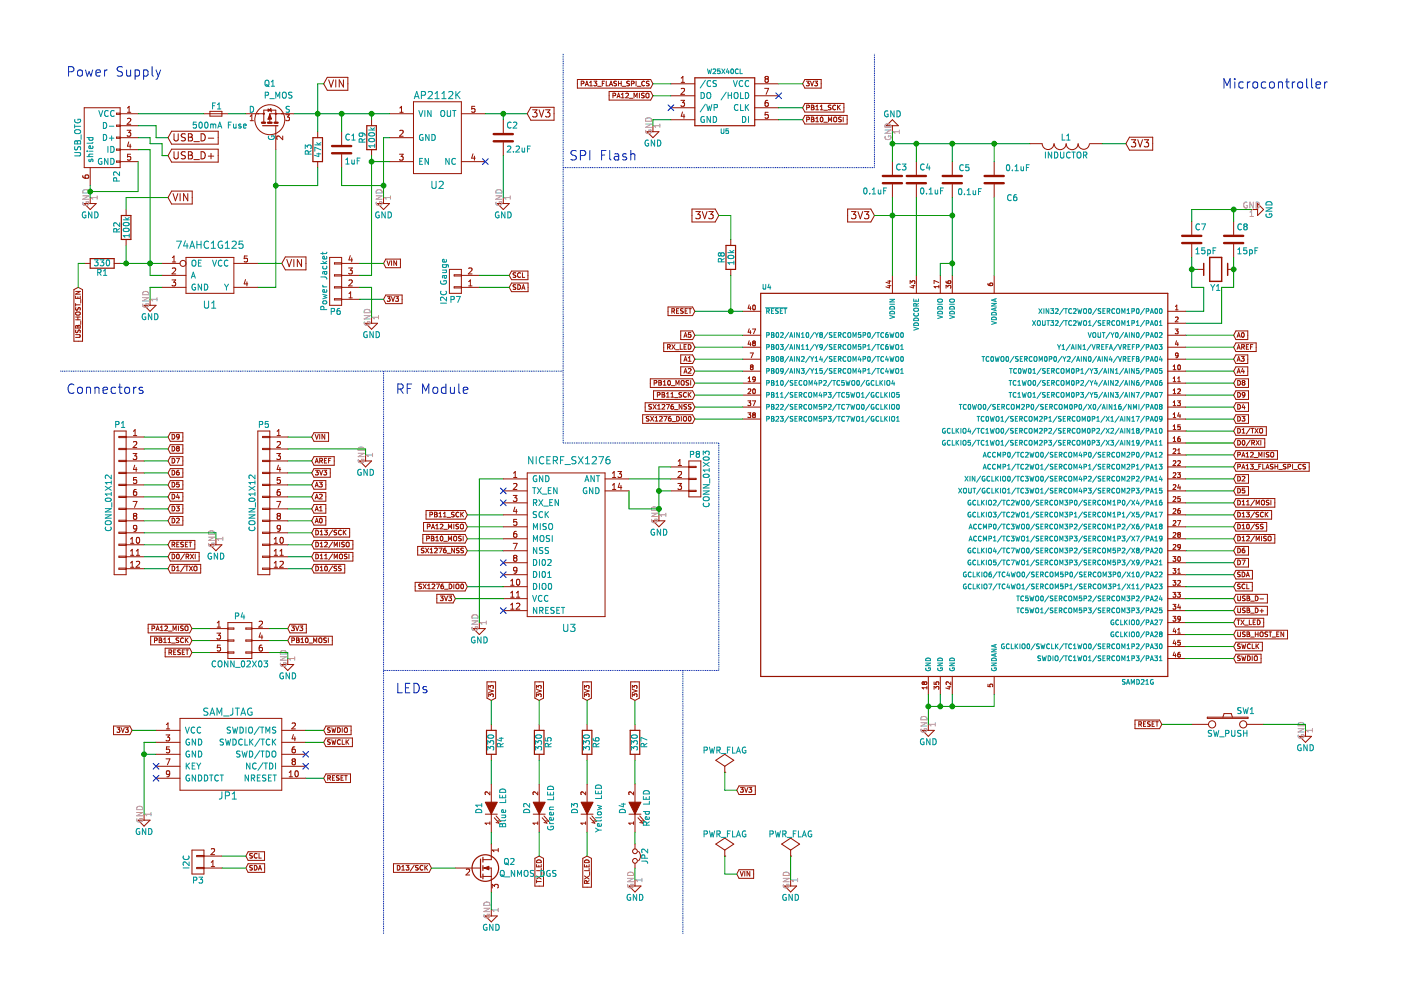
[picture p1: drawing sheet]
<svg xmlns="http://www.w3.org/2000/svg" width="297mm" height="210mm" viewBox="0 0 297 210" stroke-linecap="round" stroke-linejoin="round" font-family="sans-serif">
<g fill="none" stroke="#981200" stroke-width=".21">
<path d="M69.4 16.4h4.4v2.7h-4.4l-.8-1.3zM69.7 16.9l.5 1.6 .5-1.6M71.2 16.9v1.6M72.8 16.9v1.6l-.9-1.6v1.6M122.4 16.9h15.6l.4 .9-.4 .9h-15.6zM123.2 17.7h.5l.1-.4-.6-.1v1M124.1 18.2l.3-1 .4 1M124.2 17.9h.5M125 18.2h.6M125 17.5l.3-.3v1M125.9 17.2h.6l-.3 .4 .3 .2v.3h-.6M126.7 18.3h.8"/>
<path d="M127.7 17.7h.3M128.2 17.2h-.5v1M128.5 17.2v1h.5M129.1 19.4h8.9l.4 .9-.4 .9h-8.9zM129.2 18.2l.4-1 .3 1M129.3 17.9h.5M130.7 17.3h-.5a.41 .41 0 0 0 .5 .5l-.1 .4h-.5M131.1 17.7h.6M131.1 17.2v1M131.7 17.2v1M131.9 18.3h.8M132.7 19.9l.4-.1 .2 .2-.7 .7h.7"/>
<path d="M133.5 17.3h-.6a.41 .41 0 0 0 .5 .5v.4h-.5M133.9 17.7h.4l.1-.4-.5-.1v1M134.9 17.2v1M135.1 18.3h.8M135.6 19.8v.9M136.6 19.8l-.5 .1a.41 .41 0 0 0 .4 .5v.3h-.5M136.7 17.3a.44 .44 0 0 0-.7 .4 .44 .44 0 0 0 .7 .4M137 19.9l.2-.1 .4 .1-.1 .8-.5-.1zM137.6 17.3h-.5a.41 .41 0 0 0 .5 .5l-.1 .4h-.5M142.2 17.8h5.1M144.4 17.5h.7M144.4 16.6l.4-.4v1.3"/>
<path d="M144.4 18.8l.5-.1 .2 .4-.7 .9h.7M160 17.8h5.1M162.1 18.7h.9l-.6 1.3M162.4 16.7l-.2 .3v.3l.2 .2h.3l.2-.3v-.3l-.2-.2M162.4 16.7l-.2-.2 .2-.3 .5 .1v.2l-.2 .2M162.4 16.7h.3M170.7 16.9h3.4v1.8h-3.4l-.5-.9zM171 17.2h.6l-.4 .4 .4 .2-.1 .3h-.5M171.8 17.2l.4 1 .3-1M172.7 17.2h.6l-.3 .4 .3 .2v.3h-.6M17.6 37.2v.4l.3 .1 .7 .1 .2-.2-.1-.5-.6 .1-.1 .4 .3 .2M17.9 22.8h7.6v12.7h-7.6z"/>
<path d="M19.1 35.5v3.8M25.5 24h-.8v.2h.8M25.5 26.5h-.8v.3h.8M25.5 29.1h-.8v.2h.8M25.5 31.6h-.8v.3h.8M25.5 34.1h-.8v.3h.8M25.5 24.1h3.8M25.5 26.7h3.8M25.5 29.2h3.8M25.5 31.7h3.8M25.5 34.3h3.8M26.9 27.6h.8l-.4 .5 .4 .1v.6l-.2 .1-.6-.1"/>
<path d="M27 23.8h.7M27 22.9l.4-.4v1.3M27 25.2l.5-.1 .2 .3-.8 1h.8M27.3 30.1l-.3 .9h.8M27.6 30.6v.8M27.7 32.7h-.6l-.1 .6h.7v.5l-.2 .2-.5-.2M36.4 27.8h9.9v2.8h-9.9l-.8-1.4zM36.4 31.6h9.9v2.8h-9.9l-.8-1.4zM36.9 28.4v1.2l.3 .3h.3l.3-.3v-1.2M36.9 32.2v1.2l.3 .3h.3l.3-.3v-1.2M39.3 32.2h-.6l-.2 .1v.4l.7 .3 .1 .4-.3 .3-.6-.1M39.3 28.4h-.6l-.2 .1v.4l.7 .3 .1 .4-.3 .3-.6-.1"/>
<path d="M39.9 28.4h.5l.4 .3-.4 .4 .4 .1v.4l-.3 .3h-.6zM39.9 32.2h.5l.4 .3-.4 .4 .4 .1v.4l-.3 .3h-.6zM39.9 29.1h.5M39.9 32.9h.5M41.1 30h1.2M41.1 33.8h1.2M42.6 28.4a.77 .77 0 0 1 .9 .7 .77 .77 0 0 1-.9 .8zM42.6 32.2a.77 .77 0 0 1 .9 .7 .77 .77 0 0 1-.9 .8zM43.2 24.1h5.1M44.2 29.3h1.1M44.2 33.1h1.1M44.5 23.6h2.5v1h-2.5z"/>
<path d="M44.7 32.5v1.2M52.1 24.1h3.8M53 25.6h.7M53 24.7l.4-.4v1.3M54.7 24.1h.1M55.9 25.9v-2.5h2.6v2.5M57.3 23l.3 .7M58.5 24.1h.1M58.5 26.7v5M59.7 24.1h.1M59.9 28.8v.8l-.9-.8-.3 .3 .1 .4M60.6 24.3h.8l-.5 .5 .4 .1v.6l-.2 .1-.5-.1"/>
<path d="M62.3 24.1h-5.1v1.8M67.4 27.9v1.3M67.4 34.3v1.2M72.4 27.9v2.8M72.4 32.7v2.8M78.8 25.4v1.3M78.8 31.7v1.3M82.6 24.1h5.1M82.6 29.2h5.1M82.6 34.3h5.1M84.7 32.7h.8l-.4 .5 .3 .1v.5l-.1 .2-.6-.2M84.8 23.8h.7"/>
<path d="M84.8 27.7l.5-.1 .2 .4-.8 .9h.8M84.8 22.9l.3-.4v1.3M87.7 21.6h10.1v15.2h-10.1zM97.8 24.1h5.1M97.8 34.3h5.1M100.3 32.6l-.3 .9h.8M100.6 33.1v.9M100.7 22.5h-.6l-.1 .6h.7v.6l-.2 .1-.5-.1M106.7 25.4v2.8M106.7 30.2v2.8M112.5 22.7h5v2.8h-5l-.7-1.4zM112.9 23.3h1l-.5 .6 .5 .2-.1 .5-.2 .2-.7-.2"/>
<path d="M114.3 23.3l.5 1.5 .5-1.5M115.7 23.3h.9l-.5 .6 .5 .2-.1 .5-.2 .2-.6-.2M130 20.3l.4-.1 .1-.3-.5-.1v.9M130.8 20.7l.4-.9 .3 .9M130.9 20.5h.5M131.7 20l.3-.2v.9M131.7 20.7h.6M133.4 20.8h.8M134.4 20.7v-.9l.4 .7 .3-.7v.9M137.2 27.9h2.5l-1.3 1.3zM138.4 26.7v1.2M142.2 22.8h5.1"/>
<path d="M142.2 20.3h5.1M142.2 25.4h5.1M144.4 21.3h.7l-.4 .5 .4 .1v.5l-.2 .1-.5-.1M144.7 23.7l-.3 .9h.8M145 24.2v.9M160 22.8h5.1M160 20.3h5.1M160 25.4h5.1M162.8 21.3h-.4l-.2 .3v.7l.2 .2 .5-.1-.1-.6h-.4l-.2 .2M162.9 23.8h-.7v.6h.7v.6l-.2 .1-.5-.1M170.7 24.5h8.9v1.8h-8.9l-.5-.9zM170.7 21.9h8.2v1.9h-8.2l-.5-1z"/>
<path d="M171 22.8h.5l.1-.4-.6-.1v1M171 25.4l.5-.1 .1-.4-.6-.1v1M172 24.8h.4l.2 .2-.2 .3 .2 .1v.2l-.2 .2h-.4zM172 22.3h.4l.2 .2-.2 .3h.2v.3l-.2 .2h-.4zM172 25.3h.4M172 22.8h.4M173 25.1l.3-.3v1M173 23.3h.5M173 25.8h.5M173 22.6l.3-.3v1M173.9 23.3h.6M173.9 22.6l.3-.3v1"/>
<path d="M174 24.9l.2-.1a.48 .48 0 0 1 .3 .5 .48 .48 0 0 1-.4 .5l-.2-.4zM174.7 23.4h.7M174.7 25.9h.7M175.7 25.8v-1l.3 .7 .3-.7v1M176.2 22.3l-.5 .1a.41 .41 0 0 0 .4 .5v.3h-.5M176.8 25l.2-.2 .4 .2-.1 .8-.5-.1zM177.2 22.4a.44 .44 0 0 0-.7 .4 .44 .44 0 0 0 .7 .4M177.6 22.3v1M177.7 22.7l.5 .6M178.2 22.3l-.6 .5M178.4 24.9h-.6a.41 .41 0 0 0 .5 .5v.4h-.5M178.8 24.8v1"/>
<path d="M189.2 25.4l1.3 1.3h-2.6zM189.2 26.7v1.2M189.2 34.3v2.8M189.2 39.1v2.8M194.3 34.3v2.8M194.3 39.1v2.8M201.9 34.3v2.8M201.9 39.1v2.8M210.8 34.3v2.8M210.8 39.1v2.8M218.4 30.5h2.5M223.5 30.5a1.24 1.24 0 0 1-1.3 1.2 1.24 1.24 0 0 1-1.2-1.2"/>
<path d="M231 30.5a1.19 1.19 0 0 1-1.2 1.2 1.19 1.19 0 0 1-1.2-1.2 1.27 1.27 0 0 1-1.3 1.2 1.27 1.27 0 0 1-1.3-1.2 1.27 1.27 0 0 1-1.2 1.2 1.27 1.27 0 0 1-1.3-1.2M231.1 30.5h2.5M239.5 29.1h4.9v2.7h-4.9l-.8-1.3zM239.9 29.6h.9l-.5 .6 .5 .3-.1 .5-.2 .1-.6-.1M241.2 29.6l.5 1.5 .5-1.5M242.6 29.6h.9l-.5 .6 .5 .3v.5l-.3 .1-.6-.1M17.9 55.8h1.2M17.9 43.2h2.5l-1.3 1.2zM19.1 41.9v1.3M24.2 55.8h1.3M26.7 44.4v1.3M26.7 50.8v1.2"/>
<path d="M34.4 55.8h3.8M34.4 58.4h5M36.4 40.5h4.4v2.8h-4.4l-.8-1.4zM36.5 59.4h.7l-.4 .4 .4 .1v.6l-.2 .1-.5-.1M36.5 55.5h.7M36.5 54.6l.4-.3v1.2M36.5 56.9l.5-.1 .2 .4-.7 .9h.7M36.7 41l.5 1.6 .5-1.6M38.2 41v1.6M39.4 54.6h10.2v7.6h-10.2zM39.8 41v1.6l-.9-1.6v1.6M49.6 55.8h5.1"/>
<path d="M52 59.3l-.2 .9h.7M52.4 59.8v.8M52.4 54.3h-.6v.6h.6v.5l-.1 .1-.5-.1M60.5 54.5h4.4v2.7h-4.4l-.8-1.4zM60.8 55l.5 1.5 .5-1.5M62.3 55v1.5M63.9 55v1.5l-.9-1.5v1.5M69.9 54.6h2.5v10.1h-2.5zM72.4 55.8h3.8M72.4 58.4h3.8M72.4 55.7h-1.5v.3h1.5M72.4 58.3h-1.5v.2h1.5"/>
<path d="M73.9 56.8h.8l-.4 .5 .3 .1v.6l-.1 .1-.6-.1M74 59.5l.5-.1 .2 .3-.8 .9h.8M74.3 54.2l-.3 .9h.7M74.6 54.7v.8M80 43.2h2.6l-1.3 1.2zM81.3 41.9v1.3M81.8 54.9h3.1v1.9h-3.1l-.5-1zM82.1 55.3l.3 1 .3-1M83 55.3v1M84.1 55.3v1l-.6-1v1M95.3 57.1h2.5v5.1h-2.5zM97.8 58.4h3.8"/>
<path d="M97.8 58.3h-1.5v.2h1.5M99.4 56.9l.5-.1 .2 .4-.8 .9h.8M99.4 59.7l.3-.3v1.2M105.4 43.2h2.6l-1.3 1.2zM106.7 41.9v1.3M108.5 57.5h3.4v1.8h-3.4l-.5-.9zM109.4 57.9h-.6a.41 .41 0 0 0 .5 .5v.4h-.5M110.4 57.9a.44 .44 0 0 0-.7 .4 .44 .44 0 0 0 .7 .4M110.8 57.8v1h.4M146.7 44.3h4.9l.8 1.4-.8 1.4h-4.9zM147.5 44.9h1l-.5 .5 .5 .3-.1 .5-.2 .2-.7-.2M148.9 44.9l.5 1.5 .5-1.5"/>
<path d="M150.3 44.9h.9l-.5 .5 .5 .3-.1 .5-.2 .2-.6-.2M154.9 50.8v1.2M154.9 57.1v1.3M179.7 44.3h4.9l.8 1.4-.8 1.4h-4.9zM180.5 44.9h1l-.5 .5 .5 .3-.1 .5-.2 .2-.7-.2M181.9 44.9l.5 1.5 .5-1.5M183.3 44.9h.9l-.5 .5 .5 .3-.1 .5-.2 .2-.6-.2M188.2 59.6h.7M188.6 59.5v.6l-.8-.2M189.2 58.4v3.8M194.3 58.4v3.8M199.1 59.9l-1.1-.4v.6"/>
<path d="M199.4 58.4v3.8M200.6 59.6l.1 .4 .7 .1 .2-.2-.1-.3h-.5v.3l.2 .2M201.9 58.4v3.8M210.8 58.4v3.8M252.7 47v2.8M252.7 51.8v2.8M253.9 57.1h1.3M260.3 57.1h1.3M261.6 47v2.8M261.6 51.8v2.8M265.4 44.4h1.2M266.6 43.2l1.3 1.2-1.3 1.3z"/>
<path d="M15.7 61.4l.9-.5 .9 .5v10.9h-1.8zM16 67.2h1M16 71h.8l.2 .2-.2 .3h-.8M16 62.8v.5h1v-.5M16 64.4v.5M16 67.8h1M16 64.6h1M16 61.8h1l-1 .6h1M16.1 65.2v.5a.41 .41 0 0 0 .5-.5l.4 .1v.5M16.1 66.3l.8-.1 .1 .4-.3 .2h-.5l-.2-.2zM16.1 69.1l.2-.1 .2 .2 .1-.2h.2l.2 .2v.4h-1zM16.1 70v.5a.41 .41 0 0 0 .5-.5l.4 .1v.4"/>
<path d="M16.5 62.9v.4M16.5 67.2v.6M16.5 69.2v.4M17.1 63.5v.8M17.1 68v.8M30.5 64.7h2.6l-1.3 1.3zM31.8 63.5v1.2M34.4 60.9h5M49.6 60.9h5.1M72.4 60.8h-1.5v.3h1.5M72.4 60.9h3.8M72.4 63.3h-1.5v.3h1.5"/>
<path d="M72.4 63.5h3.8M74 63.2h.7M74 62.2l.3-.3v1.3M77.5 68.5h2.5l-1.2 1.3zM78.8 67.3v1.2M81.8 62.6h3.5v1.8h-3.5l-.5-.9zM82.1 62.9h.6l-.3 .4 .3 .2v.3h-.6M83 62.9l.3 1 .4-1M83.9 62.9h.6l-.3 .4 .3 .2-.1 .3h-.5M97.8 60.8h-1.5v.3h1.5M97.8 60.9h3.8M99.4 60.6h.7"/>
<path d="M108.5 60h3.5v1.8h-3.5l-.5-.9zM109.4 60.4l-.6 .1a.41 .41 0 0 0 .5 .5v.3h-.5M109.8 60.4a.5 .5 0 0 1 .6 .5 .5 .5 0 0 1-.6 .5zM110.6 61.4l.4-1 .3 1M110.7 61.1h.5M140.7 72.7h6.1l.5 .9-.5 .9h-6.1zM141.5 73.6l.5-.1 .1-.3-.6-.1v.9M141.6 65.1h5.2l.5 .9-.5 .9h-5.2zM141.8 73.6l.3 .4M142.4 66l.5-.1 .1-.4-.6-.1v1M142.4 73.1l.7 .9M142.7 66l.3 .4"/>
<path d="M143.1 73.1l-.7 .9M143.2 74.2h.8M143.4 65.9h.4M143.9 65.4h-.5v1h.5M144.2 73.1v.9h.5M144.3 70.2h2.5l.5 .9-.5 .9h-2.5zM144.3 75.2h2.5l.5 1-.5 .9h-2.5zM144.3 77.8h2.5l.5 .9-.5 .9h-2.5zM144.9 65.5h-.6a.41 .41 0 0 0 .5 .6v.3h-.5M145 76.6l.3-1 .4 1M145 79.1l.3-1 .4 1M145 71.5l.3-1 .4 1"/>
<path d="M145 73.5h.4M145.1 71.2h.5M145.1 76.3h.5M145.1 78.8h.5M145.3 65.9h.3M145.5 73.1h-.5v.9h.5M145.7 65.4h-.4v1h.4M145.9 73.1a.5 .5 0 0 1 .6 .5 .5 .5 0 0 1-.6 .4zM145.9 76.6h.6M145.9 78.2l.4-.1 .2 .3-.6 .7h.6M145.9 75.9l.3-.3v1M146 65.4h.6"/>
<path d="M146.3 65.4v1M146.5 70.5h-.5l-.1 .5h.5l.1 .3-.2 .2-.4-.1M157.5 66h3.8M157.5 71.1h3.8M157.5 73.6h3.8M157.5 76.2h3.8M157.5 78.7h3.8M158.8 72.2l-.2 .8h.6M158.8 64.6l-.2 .8h.6M158.8 69.7l-.2 .7h.6M159 74.8h.7l-.4 1.1M159.1 65v.7"/>
<path d="M159.1 70.1v.7M159.1 72.6v.7M159.3 77.8l-.2-.2 .2-.2 .3 .1-.1 .3M159.3 77.8l-.2 .2 .2 .4 .3-.1v-.4l-.1-.1M159.3 77.8h.2M159.5 69.8h.7l-.4 1M159.7 64.8l.1-.1a.49 .49 0 0 1 .4 .5 .49 .49 0 0 1-.5 .4l-.1-.3zM159.8 72.7l-.2-.1 .2-.3 .3 .1-.1 .3M159.8 72.7l-.2 .2 .2 .4 .3-.1v-.4l-.1-.1M159.8 72.7h.2M188.2 60.6h.7M188.6 60.4v.7l-.8-.3"/>
<path d="M193 60.1v-.6l.3 .4 .1-.3h.5v.5M193.3 60.6h.7M193.7 60.4v.7l-.8-.3M199.1 60.5v.6M199.1 60.8h-1.1l.3 .3M200.6 61.1v-.6l.4 .3 .1-.3h.4v.6M209.5 60.1l.1 .3 .7 .2 .2-.2-.1-.4-.5 .1-.1 .3 .2 .2M247.6 66h3.8M247.6 68.5h3.8M247.6 71.1h3.8M247.6 73.6h3.8M247.6 76.2h3.8"/>
<path d="M247.6 78.7h3.8M248.7 78.4h.6M248.7 77.7l.3-.3v1M249.2 69.8h.6l-.4 .3 .4 .1v.5h-.6M249.2 65.7h.6M249.2 65l.3-.3v1M249.2 67.3l.4-.1 .2 .3-.6 .7h.6M249.4 72.2l-.2 .8h.6M249.7 72.6v.7M249.8 75.3l-.2 .2-.3-.1v-.5l.3-.1 .2 .2v.6l-.5 .3M249.8 77.5l.1-.1a.49 .49 0 0 1 .4 .5 .49 .49 0 0 1-.5 .4l-.1-.3zM262 72.7h4.3v1.8h-4.3l-.4-.9z"/>
<path d="M262 70.2h2.6v1.8h-2.6l-.4-.9zM262 75.2h2.6v1.9h-2.6l-.4-.9zM262 77.8h2.6v1.8h-2.6l-.4-.9zM262.3 71.5l.3-1 .4 1M262.3 74l.3-.9 .4 .9M262.3 76.6l.3-1 .4 1M262.3 79.1l.3-1 .4 1M262.4 71.2h.5M262.4 73.8h.5M262.4 76.3h.5M262.4 78.8h.5M263.2 75.6h.6l-.3 .4 .3 .2-.1 .3h-.5"/>
<path d="M263.3 73.6l.4-.1 .1-.3-.5-.1v.9M263.4 70.6l.1-.1a.48 .48 0 0 1 .3 .5 .48 .48 0 0 1-.4 .5l-.2-.4zM263.5 78.1l-.3 .7h.6M263.5 73.6l.3 .4M263.7 78.5v.6M264.2 73.5h.4M264.7 73.1h-.5v.9h.5M265.1 73.5h.4M265.6 73.1h-.5v.9M24.2 91.4h2.5v30.5h-2.5zM26.7 97.6h-1.5v.3h1.5M26.7 95.1h-1.5v.2h1.5"/>
<path d="M26.7 92.5h-1.5v.3h1.5M26.7 92.7h3.8M26.7 95.2h3.8M26.7 97.7h3.8M28.2 96.2h.8l-.4 .4 .3 .1v.6l-.1 .1-.6-.1M28.3 93.7l.5-.1 .2 .4-.8 .9h.8M28.3 92.4h.7M28.3 91.4l.3-.3v1.3M28.6 98.6l-.3 .9h.7M28.9 99.1v.9M36.1 91.7h2.7v1.9h-2.7l-.5-.9zM36.1 94.3h2.7v1.8h-2.7l-.5-.9z"/>
<path d="M36.1 96.8h2.7v1.8h-2.7l-.5-.9zM36.1 99.4h2.7v1.8h-2.7l-.5-.9zM36.5 92.1a.5 .5 0 0 1 .6 .5 .5 .5 0 0 1-.6 .5zM36.5 94.6a.5 .5 0 0 1 .6 .5 .5 .5 0 0 1-.6 .5zM36.5 97.2a.5 .5 0 0 1 .6 .5 .5 .5 0 0 1-.6 .5zM36.5 99.7a.5 .5 0 0 1 .6 .5 .5 .5 0 0 1-.6 .5zM37.4 97.2h.7l-.5 1M37.6 95.1h.2M37.6 95.1l-.2-.2 .2-.3 .4 .2-.2 .3M37.6 95.1l-.2 .1 .2 .4 .4-.1-.2-.4M37.9 99.7l-.4 .2-.1 .6 .2 .2 .4-.1-.1-.5h-.3l-.2 .2M38 92.5l-.2 .2-.4-.2 .1-.3 .3-.1a.62 .62 0 0 1-.1 1h-.2"/>
<path d="M54.7 91.4h2.5v30.5h-2.5zM57.2 92.5h-1.5v.3h1.5M57.2 95.1h-1.5v.2h1.5M57.2 97.6h-1.5v.3h1.5M57.2 92.7h3.8M57.2 95.2h3.8M57.2 97.7h3.8M58.7 96.2h.8l-.5 .4 .4 .1v.6l-.2 .1-.5-.1M58.8 93.7l.4-.1 .3 .4-.8 .9h.8M58.8 92.4h.7M58.8 91.4l.3-.3v1.3M59 98.6l-.2 .9h.7"/>
<path d="M59.3 99.1v.9M66.6 91.7h3.1v1.9h-3.1l-.5-.9zM66.6 96.8h4.3v1.8h-4.3l-.5-.9zM66.6 99.4h3.4v1.8h-3.4l-.5-.9zM66.8 92.1l.4 1 .3-1M66.8 98.2l.4-1 .3 1M66.9 99.7h.6l-.3 .4 .3 .2-.1 .3h-.5M66.9 97.9h.5M67.8 99.7l.3 1 .3-1M67.8 97.7h.5v-.4l-.5-.1v1M67.8 92.1v1M68 97.7l.4 .5"/>
<path d="M68.7 99.7h.6l-.4 .4 .4 .2-.1 .3h-.5M68.8 97.7h.3M68.9 92.1v1l-.6-1v1M69.3 97.2h-.5v1h.5M69.7 97.7h.3M70.1 97.2h-.4v1M76.2 97.7h2.6l-1.3 1.3zM77.5 96.5v1.2M131 100h.8l-.4 .5 .3 .1v.5l-.1 .1-.6-.1M136.3 87.9h10.5l.5 .9-.5 1h-10.5zM136.8 85.4h10l.5 .9-.5 .9h-10zM137.6 88.3l-.5 .1a.41 .41 0 0 0 .4 .5v.3h-.5"/>
<path d="M137.9 80.3h8.9l.5 .9-.5 .9h-8.9zM137.9 88.3l.7 1M138.1 85.8l-.5 .1a.41 .41 0 0 0 .5 .5l-.1 .3h-.5M138.5 85.8l.6 .9M138.6 82.9h8.2l.5 .9-.5 .9h-8.2zM138.6 88.3l-.7 1M138.7 81.2h.5v-.4l-.5-.1v1M138.9 89.3h.6M138.9 88.6l.3-.3v1M139.1 85.8l-.6 .9M139.4 83.7h.5v-.4l-.5-.1v1M139.4 86.7h.6"/>
<path d="M139.4 86l.3-.2v.9M139.7 80.7h.3l.2 .2-.2 .3h.2l.1 .3-.2 .2h-.4zM139.7 81.2h.3M139.8 88.4l.4-.1 .2 .3-.6 .7h.6M140.4 83.2h.3l.2 .2-.2 .3 .2 .1v.2l-.2 .2h-.3zM140.4 85.9l.3-.1 .2 .2-.6 .7h.6M140.4 83.7h.3M140.6 81.7h.6M140.6 81l.3-.3v1M140.7 88.3h.7l-.4 1M141.3 85.8h.6l-.4 .9M141.3 84.2h.6"/>
<path d="M141.3 83.5l.3-.3v1M141.7 80.8l.1-.1a.48 .48 0 0 1 .4 .5 .48 .48 0 0 1-.5 .4l-.1-.3zM142.2 88.3l-.4 .2-.1 .6 .2 .2 .3-.1v-.5h-.3l-.2 .1M142.2 99h3.9M142.2 84.2h.6M142.2 83.5l.3-.3v1M142.3 81.8h.8M142.5 89.4h.7M142.7 85.8l-.4 .2-.1 .6 .2 .1 .4-.1-.1-.4-.3-.1-.2 .2M143 84.3h.8M143 86.8h.8M143.3 81.7v-1l.3 .7 .4-.7v1"/>
<path d="M143.5 88.3a.5 .5 0 0 1 .6 .5 .5 .5 0 0 1-.6 .5zM143.8 98.7h.7M143.8 97.8l.3-.4v1.3M144.5 80.8l.2-.1 .3 .1-.1 .8-.4-.1zM144.5 88.3v1M144.5 83.3h-.5a.41 .41 0 0 0 .5 .5l-.1 .4h-.5M144.6 85.8v.9l-.6-.9v.9M144.9 88.4l.2-.1 .4 .1-.1 .8h-.5zM145.5 83.3a.44 .44 0 0 0-.6 .4 .44 .44 0 0 0 .6 .4M145.6 85.8l-.6 .1a.41 .41 0 0 0 .5 .5v.3h-.5M145.9 83.2v1M146 88.4l.2-.1a.48 .48 0 0 1 .3 .5 .48 .48 0 0 1-.4 .4l-.2-.3z"/>
<path d="M146 80.7l-.5 .1a.41 .41 0 0 0 .5 .5l-.1 .3h-.5M146.1 97.7h2.5v7.7h-2.5zM146.1 98.9h1.5v.2h-1.5M146.1 83.6l.4 .6M146.4 80.7v1M146.5 85.8l-.5 .1a.41 .41 0 0 0 .5 .5l-.1 .3h-.5M146.5 83.2l-.6 .6M157.5 83.8h3.8M157.5 81.2h3.8M157.5 86.3h3.8M157.5 88.8h3.8M158.6 85h.6l-.4 .4 .4 .1v.4h-.6"/>
<path d="M158.6 87.5h.6l-.4 .4 .4 .1v.4h-.6M158.6 80.9h.6M158.6 80.2l.3-.3v1M158.7 82.5l-.1 .1M158.7 82.5h.4l.1 .3-.6 .7h.6M159.5 85h.7l-.4 1M159.7 82.6l.1-.1a.49 .49 0 0 1 .4 .5 .49 .49 0 0 1-.5 .4l-.1-.3zM159.8 88l-.2-.2 .2-.3 .3 .1-.1 .4M159.8 88l-.2 .2 .2 .3 .3-.1v-.3l-.1-.1M159.8 88h.2M160.1 80.3l-.1 .2h-.3v-.5l.3-.1 .1 .2v.6l-.4 .2M247.6 83.8h3.8"/>
<path d="M247.6 81.2h3.8M247.6 96.5h3.8M247.6 99h3.8M247.6 86.3h3.8M247.6 88.8h3.8M247.6 91.4h3.8M247.6 93.9h3.8M248.7 80.2l.3-.3v1M248.7 82.8l.3-.3v1M248.7 85.3l.3-.3v1M248.7 87.8l.3-.3v1M248.7 90.4l.3-.3v1"/>
<path d="M248.7 92.9l.3-.3v1M248.7 83.5h.6M248.7 95.2l.4-.1 .2 .4-.6 .7h.6M248.7 97.8l.4-.1 .2 .3-.6 .7h.6M248.7 80.9h.6M248.7 86h.6M248.7 88.5h.6M248.7 91.1h.6M248.7 93.6h.6M249.7 85h.6l-.4 .4 .3 .1v.4h-.5M249.7 82.6l.4-.1 .2 .3-.6 .7h.6M249.7 97.8l.4-.1 .2 .3-.6 .7h.6"/>
<path d="M249.7 80.9h.6M249.7 80.2l.3-.3v1M249.7 95.5l.3-.4v1.1M249.7 96.2h.6M249.9 87.5l-.2 .7h.6M250.2 92.6l-.4 .1-.1 .7 .2 .2 .3-.1v-.5h-.3l-.2 .2M250.2 87.9v.6M250.2 90.1h-.4l-.1 .5 .5-.1v.5h-.5M262 85.4h2.7v1.8h-2.7l-.4-.9zM262 87.9h2.7v1.9h-2.7l-.4-1zM262 80.3h2.7v1.8h-2.7l-.4-.9zM262 82.9h2.7v1.8h-2.7l-.4-.9z"/>
<path d="M262 90.5h6.5v1.8h-6.5l-.4-.9zM262 93h6.2v1.8h-6.2l-.4-.9zM262 95.6h8.8v1.8h-8.8l-.4-.9zM262 98.1h15.6v1.8h-15.6l-.4-.9zM262.4 83.2a.5 .5 0 0 1 .6 .5 .5 .5 0 0 1-.6 .5zM262.4 80.7a.5 .5 0 0 1 .6 .5 .5 .5 0 0 1-.6 .5zM262.4 85.8a.5 .5 0 0 1 .6 .4 .5 .5 0 0 1-.6 .5zM262.4 88.3a.5 .5 0 0 1 .6 .5 .5 .5 0 0 1-.6 .5zM262.4 90.8a.5 .5 0 0 1 .6 .5 .5 .5 0 0 1-.6 .5zM262.4 93.4a.5 .5 0 0 1 .6 .5 .5 .5 0 0 1-.6 .5zM262.4 96.4h.5l.1-.4-.6-.1v1M262.4 99l.5-.1 .1-.4-.6-.1v1"/>
<path d="M263.3 96.9l.3-1 .3 1M263.3 99.4l.3-1 .3 1M263.3 88.3h.6l-.3 .4 .3 .1v.4h-.6M263.4 96.6h.4M263.4 80.9l.2-.2 .3 .2M263.4 80.9l.2 .2M263.4 80.9h.1M263.4 91.8h.5M263.4 91.1l.3-.3v1M263.4 99.2h.4M263.5 93.5l.1-.1a.48 .48 0 0 1 .4 .5 .48 .48 0 0 1-.5 .4l-.1-.3zM263.6 81.1l-.2 .2 .2 .4 .3-.2-.2-.4"/>
<path d="M263.6 81.1h.1M263.6 85.7l-.2 .7h.6M263.8 86.1v.6M263.9 83.6l-.2 .2-.3-.2v-.3l.3-.1a.62 .62 0 0 1 0 1h-.2M263.9 80.9h.1M263.9 80.9l-.2 .2M264.2 96.2l.3-.3v1M264.2 98.7l.3-.3v1M264.2 96.9h.6M264.2 99.4h.6M265.1 90.8l-.9 1.2M265.1 93.3l-.9 1.3"/>
<path d="M265.1 98.4h.6l-.3 .4 .3 .2v.3h-.6M265.1 96l.4-.1 .2 .3-.6 .7h.6M265.3 90.8h.5M265.4 93.9h.5v-.4l-.5-.1v1M265.5 90.8v1M265.6 93.9l.4 .5M265.9 99.5h.8M265.9 97h.8M266.1 90.8l.6 1M266.3 93.4l.7 1M266.7 90.8l-.6 1M266.9 96.9v-1l.3 .7 .3-.7v1"/>
<path d="M266.9 98.9h.3M267 93.4l-.7 1M267.1 91l.2-.2 .4 .2-.1 .8-.5-.1zM267.3 93.4v1M267.4 98.4h-.5v1M267.7 98.4v1h.5M268 95.9v1M268.4 99.4l.3-1 .4 1M268.5 99.2h.5M269 96h-.5a.41 .41 0 0 0 .5 .5l-.1 .3h-.4M269.5 96.1l.2-.2 .3 .2-.1 .7h-.4zM269.9 98.5h-.5a.41 .41 0 0 0 .5 .6l-.1 .3h-.5"/>
<path d="M270.3 98.9h.6M270.3 98.4v1M270.9 98.4v1M271.1 99.5h.8M272.7 98.5h-.6a.41 .41 0 0 0 .5 .6l-.1 .3h-.4M273.1 99l.4-.1 .1-.4-.5-.1v1M274 98.4v1M274.3 99.5h.8M275.9 98.5a.44 .44 0 0 0-.7 .4 .44 .44 0 0 0 .7 .4M276.8 98.5h-.5a.41 .41 0 0 0 .5 .6l-.1 .3h-.5M26.7 107.9h3.8M26.7 117.9h-1.5v.3h1.5"/>
<path d="M26.7 115.4h-1.5v.2h1.5M26.7 112.8h-1.5v.3h1.5M26.7 110.3h-1.5v.3h1.5M26.7 107.8h-1.5v.2h1.5M26.7 105.2h-1.5v.3h1.5M26.7 102.7h-1.5v.2h1.5M26.7 100.1h-1.5v.3h1.5M26.7 100.3h3.8M26.7 102.8h3.8M26.7 105.4h3.8M26.7 110.4h3.8M26.7 113h3.8"/>
<path d="M26.7 115.5h3.8M26.7 118h3.8M27.7 115.2h.7M27.7 117.7h.7M27.7 114.3l.3-.4v1.3M27.7 116.8l.3-.3v1.2M27.7 119.4l.3-.4v1.3M28.2 106.3h.8l-.5 1.3M28.5 109.4l-.2-.2 .2-.3 .4 .1 .1 .2-.2 .2M28.5 109.4h.3M28.5 109.4l-.2 .2v.4l.2 .1h.3l.2-.2-.1-.4-.1-.1M28.9 103.8h-.4l-.2 .3v.7l.2 .2 .4-.1v-.6h-.4l-.2 .2"/>
<path d="M28.9 119.1l.5-.1 .2 .4-.8 .9h.8M28.9 117.7h.7M28.9 116.8l.4-.3v1.2M28.9 101.2h-.6v.6h.6v.6l-.1 .1-.5-.1M29 111.9l-.2 .3-.4-.1-.1-.6 .5-.1 .2 .2-.1 .8-.3 .3h-.2M29 114l.2-.1a.67 .67 0 0 1 .4 .7 .67 .67 0 0 1-.4 .6l-.3-.5zM36.1 101.9h2.7v1.8h-2.7l-.5-.9zM36.1 104.4h2.7v1.9h-2.7l-.5-.9zM36.1 107h2.7v1.8h-2.7l-.5-.9zM36.1 109.5h2.7v1.8h-2.7l-.5-.9zM36.1 114.6h5.2v1.8h-5.2l-.5-.9zM36.1 117.1h6.1v1.9h-6.1l-.5-1z"/>
<path d="M36.1 119.7h6.5v1.8h-6.5l-.5-.9zM36.5 115.5l.5-.1v-.4l-.5-.1v1M36.5 102.3a.5 .5 0 0 1 .6 .4 .5 .5 0 0 1-.6 .5zM36.5 104.8a.5 .5 0 0 1 .6 .5 .5 .5 0 0 1-.6 .5zM36.5 107.3a.5 .5 0 0 1 .6 .5 .5 .5 0 0 1-.6 .5zM36.5 109.9a.5 .5 0 0 1 .6 .5 .5 .5 0 0 1-.6 .5zM36.5 117.5a.5 .5 0 0 1 .6 .5 .5 .5 0 0 1-.6 .5zM36.7 115.5l.4 .4M37.4 107.3h.6l-.3 .4 .3 .2v.3h-.6M37.4 110l.4-.1 .2 .2-.6 .8h.6M37.5 115.4h.3M37.5 117.6l.2-.1a.48 .48 0 0 1 .3 .5 .48 .48 0 0 1-.4 .4l-.2-.3z"/>
<path d="M37.7 104.7l-.3 .8h.7M37.9 105.1v.7M38 102.3h-.5l-.1 .4h.5l.1 .4-.2 .1-.4-.1M38 114.9h-.5v1h.5M38.9 115h-.5a.41 .41 0 0 0 .4 .6v.3h-.5M39.1 117.4l-.8 1.3M39.1 120l-.8 1.2M39.3 115.4h.3M39.5 118h.4l.1-.4-.5-.1v1M39.7 118l.3 .5M39.8 114.9h-.5v1h.5M40.1 114.9h.5"/>
<path d="M40.3 114.9v1M40.4 117.5l.6 1M41 117.5l-.6 1M41.4 117.5v1M44.5 115.5h2.5l-1.2 1.3zM45.8 114.2v1.3M57.2 107.9h3.8M57.2 100.1h-1.5v.3h1.5M57.2 102.7h-1.5v.2h1.5M57.2 105.2h-1.5v.3h1.5M57.2 107.8h-1.5v.2h1.5M57.2 110.3h-1.5v.3h1.5"/>
<path d="M57.2 112.8h-1.5v.3h1.5M57.2 115.4h-1.5v.2h1.5M57.2 117.9h-1.5v.3h1.5M57.2 100.3h3.8M57.2 102.8h3.8M57.2 105.4h3.8M57.2 110.4h3.8M57.2 113h3.8M57.2 115.5h3.8M57.2 118h3.8M58.1 116.8l.4-.3v1.2M58.1 115.2h.8"/>
<path d="M58.1 114.3l.4-.4v1.3M58.1 119.4l.4-.4v1.3M58.1 117.7h.8M58.7 106.3h.8l-.5 1.3M59 109.4l-.2-.2 .2-.3 .4 .1 .1 .2-.3 .2M59 109.4l-.2 .2v.4l.2 .1h.2l.3-.2-.1-.4-.2-.1M59 109.4h.2M59.3 103.8h-.3l-.2 .3v.7l.2 .2 .4-.1-.1-.6h-.3l-.2 .2M59.4 119.1l.4-.1 .3 .4-.8 .9h.8M59.4 117.7h.7M59.4 116.8l.3-.3v1.2M59.4 101.2h-.6v.6h.6v.6l-.2 .1-.4-.1"/>
<path d="M59.5 111.9l-.3 .3-.3-.1-.1-.6 .4-.1 .3 .2-.1 .8-.3 .3h-.2M59.5 114l.1-.1a.67 .67 0 0 1 .5 .7 .67 .67 0 0 1-.5 .6l-.2-.5zM66.6 101.9h2.5v1.8h-2.5l-.5-.9zM66.6 104.4h2.5v1.9h-2.5l-.5-.9zM66.6 107h2.5v1.8h-2.5l-.5-.9zM66.6 109.5h2.5v1.8h-2.5l-.5-.9zM66.6 114.6h8.2v1.8h-8.2l-.5-.9zM66.6 117.1h8.2v1.9h-8.2l-.5-1zM66.6 119.7h6.5v1.8h-6.5l-.5-.9zM66.6 112.1h7.5v1.8h-7.5l-.5-.9zM66.8 103.2l.4-.9 .3 .9M66.8 105.8l.4-1 .3 1"/>
<path d="M66.8 108.3l.4-1 .3 1M66.8 110.9l.4-1 .3 1M66.9 110.6h.5M66.9 108h.5M66.9 105.5h.5M66.9 103h.5M67 114.9a.5 .5 0 0 1 .5 .5 .5 .5 0 0 1-.5 .5zM67 117.5a.5 .5 0 0 1 .5 .5 .5 .5 0 0 1-.5 .5zM67 112.4a.5 .5 0 0 1 .5 .5 .5 .5 0 0 1-.5 .5zM67.7 102.3h.6l-.3 .3 .3 .2v.3h-.6M67.7 104.9l.4-.1 .2 .3-.6 .7h.6M67.7 108.3h.6"/>
<path d="M67.7 107.6l.3-.3v1M67.8 110l.2-.1a.48 .48 0 0 1 .3 .5 .48 .48 0 0 1-.4 .4l-.2-.3zM67.9 115.9h.6M67.9 118.5h.6M67.9 113.4h.6M67.9 112.7l.3-.3v1M67.9 115.2l.3-.3v1M67.9 117.8l.3-.3v1M68.8 112.4h.6l-.3 .4 .3 .2v.3h-.6M68.8 115l.4-.1 .2 .3-.6 .7h.6M68.8 118.5h.6M68.8 117.8l.3-.3v1"/>
<path d="M70.5 112.4l-.8 1.2M70.5 114.9l-.8 1.3M70.5 117.4l-.8 1.3M70.5 120l-.8 1.2M70.9 115.9v-1l.3 .8 .3-.8v1M70.9 118.5v-1l.3 .7 .3-.7v1M71.4 112.5h-.5a.41 .41 0 0 0 .4 .5v.3h-.5M72 114.9v1M72.1 117.5h.3l.2 .1v.7l-.2 .2-.4-.2v-.5zM72.4 112.5a.44 .44 0 0 0-.7 .4 .44 .44 0 0 0 .7 .4M72.8 112.4v1M72.9 112.8l.5 .6"/>
<path d="M73 115h-.5a.41 .41 0 0 0 .5 .6l-.1 .3h-.5M73.4 112.4l-.6 .6M73.5 115l.3-.1 .2 .2v.7l-.2 .1-.4-.1v-.5zM73.6 117.5l-.6 .1a.41 .41 0 0 0 .5 .5v.3h-.5M74 117.5v1M88.6 115.9h10l.5 .9-.5 .9h-10zM89.6 113.3h9l.5 .9-.5 .9h-9zM89.8 110.8h8.8l.5 .9-.5 .9h-8.8zM89.9 116.3h-.5a.41 .41 0 0 0 .4 .5v.4h-.5M90.2 116.2l.7 1M90.3 108.2h8.3l.5 1-.5 .9h-8.3zM90.5 114.2h.4l.1-.4-.5-.1v1"/>
<path d="M90.6 111.7l.5-.1v-.4l-.5-.1v1M90.9 116.2l-.7 1M91.1 109.1h.5l.1-.4-.6-.1v1M91.2 117.2h.6M91.2 116.5l.3-.3v1M91.4 113.7h.4l.2 .2-.2 .3h.2v.3l-.2 .2h-.4zM91.4 114.2h.4M91.5 112.1l.3-1 .3 1M91.5 111.8h.5M92.1 116.3l.4-.1 .2 .3-.6 .7h.6M92.1 108.6h.4l.2 .2-.2 .3 .2 .1v.2l-.2 .2h-.4zM92.1 109.1h.4"/>
<path d="M92.4 111.4l.3-.3v1M92.4 112.1h.6M92.4 114.7h.6M92.4 114l.3-.3v1M93 116.2h.7l-.4 1M93.1 109.6h.6M93.1 108.9l.3-.3v1M93.3 111.2l.4-.1 .2 .3-.6 .7h.6M93.4 113.8l.2-.1a.48 .48 0 0 1 .3 .5 .48 .48 0 0 1-.4 .4l-.2-.3zM94 109.6h.6M94 108.9l.3-.3v1M94.1 114.8h.7"/>
<path d="M94.1 112.2h.7M94.2 116.3l-.2 .7 .2 .2 .4-.2v-.2l-.2-.2-.4 .2M94.2 116.3h.1M94.5 116.2l-.3 .1M94.8 109.7h.7M94.8 117.3h.7M95.1 112.1v-1l.3 .7 .3-.7v1M95.1 114.7v-1l.3 .7 .3-.7v1M96.2 113.8l.2-.1 .4 .1-.1 .8-.5-.1zM96.2 111.1v1M96.3 108.7h-.5a.41 .41 0 0 0 .4 .5v.3h-.5M96.3 116.2v1l-.5-1v1"/>
<path d="M97.2 111.2h-.5a.41 .41 0 0 0 .5 .5l-.1 .4h-.4M97.3 108.7a.44 .44 0 0 0-.7 .4 .44 .44 0 0 0 .7 .4M97.3 116.3h-.5a.41 .41 0 0 0 .5 .5l-.1 .4h-.4M97.7 108.6v1M97.7 111.2l.3-.1 .2 .2v.7l-.2 .1-.4-.1v-.5zM97.8 113.7l-.5 .1a.41 .41 0 0 0 .4 .5v.3h-.5M97.8 109l.5 .6M98.2 113.7v1M98.3 116.3h-.6a.41 .41 0 0 0 .5 .5v.4h-.5M98.3 108.6l-.6 .6M106.7 119.3h5.1M106.7 101.5h5.1"/>
<path d="M106.7 104.1h5.1M106.7 106.6h5.1M106.7 109.2h5.1M106.7 111.7h5.1M106.7 114.2h5.1M106.7 116.8h5.1M108.8 105h.8l-.4 .5 .3 .1v.6l-.1 .1-.6-.1M108.8 115.2h.8l-.5 1.3M108.9 101.2h.7M108.9 102.6l.5-.1 .2 .4-.8 .9h.8M108.9 100.3l.3-.3v1.2M109.1 118.3l-.2 .2v.4l.2 .1h.3l.2-.2-.1-.4-.1-.1"/>
<path d="M109.1 118.3l-.2-.3 .2-.3 .4 .1 .1 .2-.2 .3M109.1 118.3h.3M109.2 107.5l-.3 .9h.7M109.5 112.7h-.4l-.2 .3v.7l.2 .2 .4-.1v-.6l-.4-.1-.2 .3M109.5 108v.9M109.5 110.1h-.6v.6h.6v.6l-.1 .1-.5-.1M111.8 100.3h16.5v30.4h-16.5zM128.3 101.5h5.1M128.3 104.1h5.1M129.9 101.2h.7M129.9 103.8h.7M129.9 102.9l.3-.4v1.3"/>
<path d="M129.9 100.3l.3-.3v1.2M131.4 102.4l-.3 .9h.7M131.7 102.9v.9M138.4 110.4h2.6l-1.3 1.3zM139.7 109.2v1.2M142.2 101.5h3.9M142.2 104.1h3.9M143.7 102.5h.8l-.4 .5 .4 .1v.5l-.2 .2-.6-.2M143.8 100.1l.5-.1 .2 .3-.8 .9h.8M146.1 104h1.5v.2h-1.5M146.1 101.4h1.5v.3h-1.5M247.6 119.3h3.8"/>
<path d="M247.6 101.5h3.8M247.6 104.1h3.8M247.6 106.6h3.8M247.6 109.2h3.8M247.6 111.7h3.8M247.6 114.2h3.8M247.6 116.8h3.8M248.7 118h.6l-.3 .4 .3 .1v.4h-.6M248.7 105.4l.4-.1 .2 .3-.6 .7h.6M248.7 100.3l.4-.1 .2 .3-.6 .7h.6M248.7 102.9l.4-.1 .2 .3-.6 .7h.6M248.7 107.9l.4-.1 .2 .3-.6 .8h.6"/>
<path d="M248.7 110.5l.4-.1 .2 .3-.6 .7h.6M248.7 113l.4-.1 .2 .3-.6 .7h.6M248.7 115.6l.4-.1 .2 .3-.6 .7h.6M249.7 100.2h.6l-.4 .4 .3 .1v.4h-.5M249.7 110.4h.6l-.4 1M249.8 113.2v-.2l.3-.1 .2 .2-.2 .2M249.8 113.2v.1M249.8 118.1l.1-.1a.49 .49 0 0 1 .4 .5 .49 .49 0 0 1-.5 .5l-.1-.4zM249.8 113.3h.1M249.9 113.3l-.2 .3 .2 .3 .3-.1v-.4l-.1-.1M249.9 113.3h.2M249.9 102.7l-.2 .7h.6"/>
<path d="M250.2 107.8l-.4 .1-.1 .8 .2 .2 .3-.1v-.5l-.3-.1-.2 .2M250.2 103.1v.7M250.2 105.3h-.4l-.1 .5 .5-.1v.5h-.5M250.3 115.9l-.2 .2-.3-.1v-.5h.3l.2 .2-.1 .5-.4 .3M262 100.6h2.7v1.9h-2.7l-.4-1zM262 105.7h8.3v1.8h-8.3l-.4-.9zM262 108.2h7.6v1.9h-7.6l-.4-.9zM262 113.3h8.3v1.8h-8.3l-.4-.9zM262 110.8h6.6v1.8h-6.6l-.4-.9zM262 103.2h2.7v1.8h-2.7l-.4-.9zM262 115.9h2.7v1.8h-2.7l-.4-.9zM262 118.4h2.7v1.8h-2.7l-.4-.9z"/>
<path d="M262.4 101a.5 .5 0 0 1 .6 .5 .5 .5 0 0 1-.6 .5zM262.4 103.5a.5 .5 0 0 1 .6 .5 .5 .5 0 0 1-.6 .5zM262.4 106.1a.5 .5 0 0 1 .6 .5 .5 .5 0 0 1-.6 .5zM262.4 108.6a.5 .5 0 0 1 .6 .5 .5 .5 0 0 1-.6 .5zM262.4 111.1a.5 .5 0 0 1 .6 .5 .5 .5 0 0 1-.6 .5zM262.4 113.7a.5 .5 0 0 1 .6 .5 .5 .5 0 0 1-.6 .5zM262.4 116.2a.5 .5 0 0 1 .6 .5 .5 .5 0 0 1-.6 .5zM262.4 118.8a.5 .5 0 0 1 .6 .4 .5 .5 0 0 1-.6 .5zM263.3 118.8h.7l-.4 .9M263.4 111.4l.3-.3v1M263.4 101.1l.3-.1 .2 .3-.6 .7h.6M263.4 106.3l.3-.2v1"/>
<path d="M263.4 108.9l.3-.3v1M263.4 114l.3-.3v1M263.4 107.1h.5M263.4 109.6h.5M263.4 112.1h.5M263.4 114.7h.5M263.8 116.2l-.4 .2v.6l.2 .2 .3-.1-.1-.5h-.2l-.2 .2M263.9 103.5h-.5v.5h.4l.1 .3-.2 .2-.3-.1M264.3 108.6h.6l-.3 .4 .3 .2-.1 .3h-.5M264.3 107.1h.6M264.3 106.3l.3-.2v1M264.3 113.8l.4-.1 .2 .3-.6 .7h.6"/>
<path d="M264.4 111.2l.2-.1a.48 .48 0 0 1 .3 .6 .48 .48 0 0 1-.4 .4l-.2-.4zM266 106l-.8 1.3M266 108.5l-.8 1.3M266 111.1l-.8 1.3M266 113.6l-.8 1.3M266.3 107.1v-1l.4 .7 .3-.7v1M266.3 114.7v-1l.4 .7 .3-.7v1M266.9 108.7h-.6a.41 .41 0 0 0 .5 .5v.3h-.5M266.9 111.2h-.6a.41 .41 0 0 0 .5 .5v.4h-.5M267.5 113.7v1M267.6 106.1h.3l.2 .1v.7l-.2 .2-.4-.2-.1-.5zM267.8 111.2h-.5a.41 .41 0 0 0 .5 .5l-.1 .4h-.5"/>
<path d="M267.9 108.7a.44 .44 0 0 0-.7 .4 .44 .44 0 0 0 .7 .4M268.3 108.6v1M268.4 109l.4 .6M268.5 113.7l-.5 .1a.41 .41 0 0 0 .4 .5v.3h-.5M268.8 108.6l-.5 .6M268.9 113.8l.2-.1 .4 .1-.1 .8-.5-.1zM269 106.1l-.5 .1a.41 .41 0 0 0 .5 .5l-.1 .3h-.4M269.5 106.1v1M26.7 120.5h-1.5v.2h1.5M26.7 120.6h3.8M27.7 120.3h.7M31.4 132.4h8.8l.5 .9-.5 .9h-8.8z"/>
<path d="M31.9 134.9h8.3l.5 .9-.5 .9h-8.3zM32.2 133.2h.5l.1-.4-.6-.1v1M32.8 135.8l.4-.1 .1-.3-.5-.1v.9M33.1 133.7l.3-1 .3 1M33.2 133.4h.4M33.7 135.7h.4M33.7 135.3h.4l.2 .2-.2 .2 .2 .1v.3l-.2 .1h-.4zM34 133l.3-.3v1M34 133.7h.6M34.7 135.5l.3-.2v.9M34.7 136.2h.6M34.9 132.8l.4-.1 .2 .3-.6 .7h.6"/>
<path d="M35 137.4h5.2l.5 1-.5 .9h-5.2zM35.6 136.2h.6M35.6 135.5l.3-.2v.9M35.7 133.8h.8M35.8 138.3h.5l.1-.4-.6-.1v1M36.1 138.3l.3 .5M36.4 136.3h.7M36.5 120a.5 .5 0 0 1 .6 .5 .5 .5 0 0 1-.6 .5zM36.7 133.7v-1l.3 .7 .4-.7v1M36.8 138.3h.3M37.3 137.8h-.5v1h.5M37.4 120.3l.3-.3v1"/>
<path d="M37.4 121h.6M37.8 132.7v1M37.9 135.3l-.5 .1a.41 .41 0 0 0 .5 .5l-.1 .3h-.5M38.2 137.8l-.5 .1a.41 .41 0 0 0 .5 .5l-.1 .3h-.4M38.6 138.3h.4M38.8 132.8h-.5a.41 .41 0 0 0 .5 .5l-.1 .4h-.4M38.9 135.4a.44 .44 0 0 0-.6 .3 .44 .44 0 0 0 .6 .4M39.1 137.8h-.5v1h.5M39.3 132.9l.2-.2 .3 .2-.1 .8-.4-.1zM39.3 135.3v.9M39.3 120h.6M39.4 137.8h.6"/>
<path d="M39.5 135.7l.4 .5M39.6 120v1M39.7 137.8v1M39.9 135.3l-.6 .5M40.1 120l.7 1M40.8 120l-.7 1M41.2 120.2l.2-.2 .3 .2-.1 .8-.4-.1zM44.5 133.3h3.8M44.5 135.8h3.8M44.5 138.4h3.8M46 134.2h.8l-.5 .5 .4 .1v.6l-.2 .1-.5-.1M46.1 133h.7"/>
<path d="M46.1 132.1l.3-.4v1.3M46.7 136.8h-.6v.6h.6v.5l-.2 .1-.4-.1M48.3 132h5.1v7.6h-5.1zM48.3 133.1h1.3v.3h-1.3M48.3 135.7h1.3v.2h-1.3M48.3 138.2h1.3v.3h-1.3M53.4 133.3h3.8M53.4 138.2h-1.3v.3h1.3M53.4 135.7h-1.3v.2h1.3M53.4 133.1h-1.3v.3h1.3M53.4 135.8h3.8M53.4 138.4h3.8"/>
<path d="M54.9 131.8l.5-.1 .3 .4-.8 .9h.8M55 137.4l-.1 .1M55 137.3v.1M55.2 134.2l-.3 .9h.8M55.5 136.8h-.3l-.3 .5 .1 .6 .4 .1 .3-.2-.1-.4-.6-.1M55.5 134.6v.9M57.2 120.5h-1.5v.2h1.5M57.2 120.6h3.8M58.1 120.3h.8M61 139.6v1.3M61.5 134.9h9v1.8h-9l-.5-.9zM61.5 132.4h3.4v1.8h-3.4l-.5-.9z"/>
<path d="M61.8 132.7h.6l-.3 .4 .3 .2v.3h-.6M61.9 135.8l.5-.1v-.3l-.5-.1v.9M62.7 132.7l.3 1 .3-1M62.9 135.7h.3M62.9 135.3h.3l.2 .2-.2 .2 .2 .1v.3l-.2 .1h-.3zM63.6 132.7h.6l-.3 .4 .3 .2-.1 .3h-.5M63.8 136.2h.6M63.8 135.5l.3-.2v.9M64.8 135.4l.2-.1a.48 .48 0 0 1 .3 .5 .48 .48 0 0 1-.4 .4l-.2-.3zM65.5 136.3h.8M66.5 136.2v-.9l.3 .7 .4-.7v.9M67 120a.5 .5 0 0 1 .5 .5 .5 .5 0 0 1-.5 .5z"/>
<path d="M67.6 135.4l.2-.1 .4 .1-.1 .8-.5-.1zM67.9 121h.6M67.9 120.3l.3-.3v1M68.9 120.1l.2-.1a.48 .48 0 0 1 .3 .5 .48 .48 0 0 1-.4 .5l-.2-.4zM69.2 135.3l-.5 .1a.41 .41 0 0 0 .5 .5l-.1 .3h-.5M69.6 135.3v.9M71.4 120.1h-.5a.41 .41 0 0 0 .4 .5v.4h-.5M72.3 120.1h-.5a.41 .41 0 0 0 .5 .5l-.1 .4h-.5M88 123.5h10.6l.5 .9-.5 .9h-10.6zM89.4 123.9h-.6a.41 .41 0 0 0 .5 .5v.4h-.5M89.7 123.8l.7 1M90.4 123.8l-.7 1"/>
<path d="M90.7 124.8h.5M90.7 124.1l.3-.3v1M91.6 123.9l.4-.1 .2 .3-.6 .7h.6M92.5 123.8h.7l-.5 1M92.6 126h3.5l.5 .9-.5 .9h-3.5zM93.4 126.4h.6l-.4 .4 .4 .1-.1 .4h-.5M94 123.8l-.5 .3v.5l.2 .2 .3-.1v-.4l-.3-.1-.2 .2M94.2 126.4l.4 1 .3-1M94.2 124.9h.8M95.1 126.4h.6l-.3 .4 .3 .1v.4h-.6M95.2 123.8a.5 .5 0 0 1 .6 .5 .5 .5 0 0 1-.6 .5zM96.2 123.8v1"/>
<path d="M96.7 124l.2-.2 .4 .2-.1 .8-.5-.1zM97.8 123.9l.1-.1a.48 .48 0 0 1 .4 .5 .48 .48 0 0 1-.5 .5l-.1-.4zM100.4 133.3h2.5l-1.3 1.2zM101.6 132v1.3M106.7 121.9h5.1M106.7 124.4h5.1M106.7 126.9h5.1M106.7 129.5h5.1M108.3 124.1h.7M108.3 126.6h.7M108.3 129.2h.7M108.3 123.2l.3-.4v1.3"/>
<path d="M108.3 125.7l.3-.3v1.2M108.3 128.2l.3-.3v1.3M109.5 126.6h.7M109.5 128l.5-.1 .2 .3-.8 1h.8M109.5 125.7l.4-.3v1.2M109.6 120.8l-.2 .3-.4-.1-.1-.6 .5-.1 .2 .2-.1 .7-.3 .3h-.2M109.6 122.9l.2-.1a.67 .67 0 0 1 .4 .7 .67 .67 0 0 1-.4 .6l-.3-.5zM247.6 121.9h3.8M247.6 134.5h3.8M247.6 124.4h3.8M247.6 126.9h3.8M247.6 129.5h3.8"/>
<path d="M247.6 137.1h3.8M247.6 139.6h3.8M247.6 132h3.8M248.7 120.5h.6l-.3 .4 .3 .1v.4h-.6M248.7 123.1h.6l-.3 .4 .3 .1v.4h-.6M248.7 125.6h.6l-.3 .4 .3 .1v.4h-.6M248.7 128.1h.6l-.3 .4 .3 .1v.5h-.6M248.7 130.7h.6l-.3 .4 .3 .1v.4h-.6M249 133.2l-.3 .7h.6M249 135.7l-.3 .7h.6M249 138.3l-.3 .7h.6M249.2 133.6v.6"/>
<path d="M249.2 136.1v.7M249.2 138.6v.7M249.7 125.6h.6l-.4 .4 .3 .1v.4h-.5M249.7 123.2l.4-.1 .2 .3-.6 .7h.6M249.7 120.8l.3-.3v1M249.7 133.5l.3-.3v1M249.7 121.5h.6M249.7 134.2h.6M249.9 128.1l-.2 .7h.6M250.2 138.3l-.4 .1-.1 .7 .2 .2 .3-.1v-.5h-.3l-.2 .2M250.2 128.5v.7M250.2 135.8h-.4l-.1 .4h.5v.5h-.5"/>
<path d="M250.3 131.1l-.2 .2h-.3v-.6h.3l.2 .2-.1 .6-.4 .2M262 126h6.7v1.8h-6.7l-.4-.9zM262 128.6h6.7v1.8h-6.7l-.4-.9zM262 136.2h5.6v1.8h-5.6l-.4-.9zM262 131.1h5.9v1.8h-5.9l-.4-.9zM262 120.9h3.5v1.9h-3.5l-.4-.9zM262 123.5h3.5v1.8h-3.5l-.4-.9zM262 133.6h11v1.9h-11l-.4-1zM262 138.7h5.4v1.8h-5.4l-.4-.9zM262.3 131.4h.6M262.4 126.4v.8l.2 .2 .4-.2v-.8M262.4 128.9v.8l.2 .2 .4-.2v-.8"/>
<path d="M262.4 134v.8l.2 .2 .4-.2v-.8M262.6 131.4v1M263 123.9h-.6a.41 .41 0 0 0 .5 .5v.4h-.5M263 136.6h-.6a.41 .41 0 0 0 .5 .5v.4h-.5M263 139.1l-.6 .1a.41 .41 0 0 0 .5 .5v.3h-.5M263 121.3l-.6 .1a.41 .41 0 0 0 .5 .5v.3h-.5M263.1 131.4l.7 1M263.3 136.5l.2 1 .2-.7 .2 .7 .2-1M263.3 139.1l.2 1 .2-.8 .2 .8 .2-1M263.4 121.3a.5 .5 0 0 1 .5 .5 .5 .5 0 0 1-.5 .5zM263.8 131.4l-.7 1M263.9 132.5h.8"/>
<path d="M263.9 123.9a.44 .44 0 0 0-.6 .4 .44 .44 0 0 0 .6 .4M264 129h-.5a.41 .41 0 0 0 .4 .5v.3h-.5M264 126.4l-.5 .1a.41 .41 0 0 0 .4 .5v.3h-.5M264 134l-.5 .1a.41 .41 0 0 0 .4 .5v.3h-.5M264.2 122.3l.4-1 .3 1M264.3 122h.5M264.3 123.8v1h.5M264.4 128.9h.3l.2 .2-.2 .3 .2 .1 .1 .2-.2 .2h-.4zM264.4 126.4h.3l.2 .2-.2 .3h.2l.1 .3-.2 .2h-.4zM264.4 134h.3l.2 .2-.2 .3h.2l.1 .3-.2 .2h-.4zM264.4 126.9h.3M264.4 129.4h.3"/>
<path d="M264.4 134.5h.3M264.5 139.1a.5 .5 0 0 1 .6 .5 .5 .5 0 0 1-.6 .5zM264.9 131.4v1h.5M265.1 136.6a.44 .44 0 0 0-.7 .4 .44 .44 0 0 0 .7 .4M265.2 127.5h.7M265.2 130h.7M265.2 135.1h.7M265.5 136.5v1h.5M265.5 139.1v1M265.7 131.9h.3M266 139.2l.2-.1 .4 .1-.1 .8-.5-.1zM266.2 126.4a.5 .5 0 0 1 .5 .5 .5 .5 0 0 1-.5 .5z"/>
<path d="M266.2 128.9a.5 .5 0 0 1 .5 .5 .5 .5 0 0 1-.5 .5zM266.2 134v1M266.2 134.5h.5M266.2 131.4h-.5v1h.5M266.3 136.5v1M266.5 137l.4 .5M266.6 131.4a.5 .5 0 0 1 .6 .5 .5 .5 0 0 1-.6 .5zM266.7 134v1M266.9 136.5l-.6 .6M267.1 127h.8M267.1 129.5h.8M267.2 134.1l.2-.1 .4 .1-.1 .8-.5-.1z"/>
<path d="M267.5 129.1v.8M268.8 134l-.6 .1a.41 .41 0 0 0 .5 .5v.3h-.5M269 134h.6M269.3 134v1M269.7 135.1h.8M270.7 134.5h.3M271.2 134h-.5v1h.5M272.2 134v1l-.6-1v1M24.1 153.9h3.4l.5 1-.5 .9h-3.4zM24.8 154.3h.6l-.3 .4 .3 .2v.3h-.6M25.7 154.3l.3 1 .4-1M26.6 154.3h.6l-.3 .4 .3 .2-.1 .3h-.5"/>
<path d="M33.1 154.9h5.1M33.1 157.4h5.1M33.1 159.9h5.1M35.2 155.8h.8l-.5 .5 .4 .1v.6l-.1 .1-.6-.1M35.3 154.5h.7M35.3 153.6l.3-.3v1.2M35.9 158.4h-.6v.5h.6v.6l-.1 .1-.5-.1M38.2 152.3h21.5v15.2h-21.5zM59.7 154.9h5.1M59.7 157.4h5.1M59.7 159.9h5.1M59.7 140.9h2.6l-1.3 1.3z"/>
<path d="M61.9 153.4l.5-.1 .2 .3-.8 .9h.8M62.2 155.7l-.3 1h.8M62.5 158.4h-.3l-.2 .3-.1 .7 .3 .2 .4-.1-.1-.6-.3-.1-.3 .3M62.5 156.2v.9M69.1 153.9h5.3v1.9h-5.3l-.5-.9zM69.1 156.5h5.6v1.8h-5.6l-.5-.9zM70 154.3l-.5 .1a.41 .41 0 0 0 .5 .5l-.1 .3h-.5M70 156.9h-.5a.41 .41 0 0 0 .5 .5l-.1 .4h-.5M70.4 156.8l.2 1 .2-.7 .2 .7 .2-1M70.4 154.3l.2 1 .2-.7 .2 .7 .2-1M71.6 154.3a.5 .5 0 0 1 .6 .5 .5 .5 0 0 1-.6 .5zM72.2 156.9a.44 .44 0 0 0-.7 .4 .44 .44 0 0 0 .7 .4"/>
<path d="M72.6 156.8v1h.4M72.6 154.3v1M73.1 154.3h.3l.2 .1v.8l-.2 .1-.4-.1v-.6zM73.4 156.8v1M73.5 157.3l.5 .5M74 156.8l-.6 .6M103.3 144.6h1.8v3.4l-.9 .5-.9-.5zM103.6 145.9v-.6l.4 .4 .2-.4 .3 .1v.5M103.6 147.7v-.6l.4 .3 .2-.3 .3 .1v.5M103.6 146.2l1 .3-1 .3M104.2 153.6v1.3M104.2 159.9v1.3"/>
<path d="M113.4 144.6h1.8v3.4l-.9 .5-.9-.5zM113.8 147.7v-.6l.3 .3 .2-.3 .4 .1v.5M113.8 145.9v-.6l.3 .4 .2-.4 .4 .1v.5M113.8 146.2l1 .3-1 .3M114.3 153.6v1.3M114.3 159.9v1.3M123.6 144.6h1.8v3.4l-.9 .5-.9-.5zM123.9 147.7v-.6l.4 .3 .2-.3 .3 .1v.5M123.9 145.9v-.6l.4 .4 .2-.4 .3 .1v.5M123.9 146.2l1 .3-1 .3M124.5 153.6v1.3M124.5 159.9v1.3"/>
<path d="M133.7 144.6h1.8v3.4l-.9 .5-.9-.5zM134.1 145.9v-.6l.4 .4 .1-.4 .4 .1v.5M134.1 147.7v-.6l.4 .3 .1-.3 .4 .1v.5M134.1 146.2l1 .3-1 .3M134.6 153.6v1.3M134.6 159.9v1.3M195.6 154.9h2.5l-1.3 1.2zM195.9 144.7l-.1-.1-.3 .1 .2 .4 .2-.1M195.9 144.7l.2-.1 .4 .1-.2 .4-.4-.1M195.9 144.7v.3M196.5 145.5v.6M196.5 145.8h-1l.3 .3"/>
<path d="M196.8 143.4v3.8M196.8 153.6v1.3M198 144.6v.5h.5v-.5h.5v.5M198 146.1v-.6l.4 .4 .1-.3h.5v.5M199.4 143.4v3.8M200.9 145.6h.7M201.3 145.5v.6l-.8-.2M201.6 144.6v.6l-.7-.6-.3 .1 .1 .4M201.9 143.4v3.8M209.5 145.1v.5h.4v-.5h.5v.5M210.8 143.4v3.8M240.6 152.7h5.2l.5 .9-.5 .9h-5.2z"/>
<path d="M241.5 153.6l.4-.1 .1-.4-.5-.1v1M241.7 153.6l.3 .4M242.4 153.5h.4M242.9 153h-.5v1h.5M243.9 153.1h-.6a.41 .41 0 0 0 .5 .5v.4h-.5M244.3 153.5h.3M244.8 153h-.5v1h.5M245 153h.6M245.3 153v1M252.7 153.6h3.5M256 152.1h8.6v.2h-8.6zM259.3 152.1l.2-.8h1.5l.3 .8"/>
<path d="M264.3 153.6h3.6M275.5 156.1h2.6l-1.3 1.3zM276.8 154.9v1.2M29.3 173.9h2.5l-1.3 1.3zM30.5 172.6v1.3M33.1 162.5h5.1M33.1 165h5.1M35.2 160.9h.8l-.5 1.3M36 164l-.2 .2-.4-.1-.1-.6 .5-.1 .2 .3-.1 .7-.3 .3h-.2M59.7 162.5h5.1M59.7 165h5.1M61.3 164.7h.7"/>
<path d="M61.3 163.8l.4-.4v1.3M62.2 161.4l-.3-.2 .3-.3 .4 .1v.2l-.2 .2M62.2 161.4l-.3 .3 .1 .3 .2 .2h.2l.2-.3v-.3l-.2-.2M62.2 161.4h.2M62.6 163.5l.2-.1a.67 .67 0 0 1 .5 .7 .67 .67 0 0 1-.5 .6l-.3-.5zM69.1 164.1h5.2v1.8h-5.2l-.5-.9zM69.5 165l.5-.1v-.4l-.5-.1v1M69.7 165l.4 .4M70.5 164.9h.3M71 164.4h-.5v1h.5M71.9 164.5h-.5a.41 .41 0 0 0 .4 .6v.3h-.5M72.3 164.9h.3"/>
<path d="M72.8 164.4h-.5v1h.5M73.1 164.4h.5M73.3 164.4v1M102.9 172.6h2.5M103.9 167.9v.6l-.7-.6-.4 .2 .1 .4M103.9 174.2v.6M103.9 174.5h-1.1l.4 .3M104.2 166.3v3.8M104.2 172.6v3.8M104.2 179v3.3h-1.8M104.8 173.4l1 1.1-.6-.1M105.2 173l1 1.1-.6-.1"/>
<path d="M105.6 179.9v.7M113.1 172.6h2.5M114 174.5h-1l.3 .3M114 167.9v.6l-.7-.6-.3 .2 .1 .4M114 174.2v.6M114.3 166.3v3.8M114.3 172.6v3.8M115 173.4l1 1.1-.7-.1M115.3 173l1.1 1.1-.7-.1M123.2 172.6h2.5M124.2 174.5h-1l.3 .3M124.2 167.9v.6l-.7-.6-.3 .2 .1 .4"/>
<path d="M124.2 174.2v.6M124.5 166.3v3.8M124.5 172.6v3.8M125.1 173.4l1 1.1-.6-.1M125.5 173l1 1.1-.6-.1M133.4 172.6h2.5M134.3 174.5h-1l.3 .3M134.3 167.9v.6l-.7-.6-.3 .2 .1 .4M134.3 174.2v.6M134.6 166.3v3.8M134.6 172.6v3.8M134.6 179v1"/>
<path d="M135.3 173.4l1 1.1-.7-.1M135.6 173l1.1 1.1-.7-.1M151.8 179l1.9-1.3 1.9 1.3-1.9 1.2zM151.8 161.2l1.9-1.3 1.9 1.3-1.9 1.3zM153.7 163.7h.1M153.7 162.5v1.2M156.7 166.6h3.4v1.9h-3.4l-.5-1zM157 167h.6l-.3 .4 .3 .1v.4h-.6M157.9 167l.3 1 .3-1M158.8 167h.6l-.4 .4 .4 .1-.1 .4h-.5M165.7 179l1.9-1.3 1.9 1.3-1.9 1.2zM40.7 180.2h2.5v5.1h-2.5z"/>
<path d="M43.2 181.4h-1.5v.2h1.5M43.2 183.9h-1.5v.3h1.5M43.2 184h3.8M43.2 181.5h3.8M44.8 182.8l.3-.3v1.2M44.8 183.7h.7M44.8 180l.5-.1 .2 .4-.8 .9h.8M52.6 183.1h3.5v1.9h-3.5l-.5-1zM52.6 180.6h3.5v1.8h-3.5l-.5-.9zM53.5 181l-.5 .1a.41 .41 0 0 0 .5 .5l-.1 .3h-.5M53.5 183.5l-.5 .1a.41 .41 0 0 0 .5 .5l-.1 .3h-.5M53.9 183.5a.5 .5 0 0 1 .6 .5 .5 .5 0 0 1-.6 .5z"/>
<path d="M54.5 181.1a.44 .44 0 0 0-.6 .3 .44 .44 0 0 0 .6 .4M54.8 184.5l.3-1 .4 1M54.9 184.2h.4M54.9 180.9v1h.5M83.4 183.1h7.6l.5 .9-.5 1h-7.6zM84.2 183.5a.5 .5 0 0 1 .6 .5 .5 .5 0 0 1-.6 .5zM85.2 183.8l.3-.3v1M85.2 184.5h.6M86.1 183.5h.6l-.3 .4 .3 .1-.1 .4h-.5M87.8 183.4l-.8 1.3M88.7 183.5l-.6 .1a.41 .41 0 0 0 .5 .5v.3h-.5M89.7 183.6a.44 .44 0 0 0-.7 .4 .44 .44 0 0 0 .7 .4"/>
<path d="M90.1 183.5v1M90.2 183.9l.5 .6M90.7 183.5l-.6 .5M96.6 184h5.3M98.9 184.4l.4-.2 .3 .4-.8 .9h.8M102.4 184h1.8v5.1M102.4 185.8h1.8M102.9 194.2h2.5l-1.2 1.3zM104.2 192.9v1.3M104.4 188.3v-.8l.5 .4 .1-.4h.5l.1 .2-.1 .6M105.6 180.2h-1.2l.3 .4M113.4 182l.9-.5 .9 .5v5.9h-1.8z"/>
<path d="M113.8 183.3v.5h1v-.5M113.8 186.6v.6M113.8 186.9h1M113.8 185.7l1 .7M113.9 182.4a.51 .51 0 0 1 .6 0 .51 .51 0 0 1 .3 .5h-1zM114.2 183.5v.3M114.8 185.7l-1 .7M114.8 184.1v.5h-1M114.9 184.8v.8M123.6 182l.9-.5 .9 .5v6.1h-1.8zM123.9 183.3v.5h1v-.5M123.9 185.7l1 .7"/>
<path d="M124 182.5a.52 .52 0 0 1 .6-.1 .52 .52 0 0 1 .3 .5h-1zM124.4 183.5v.3M124.4 187.3v-.5h-.4l-.1 .5h1M124.9 184.1v.5h-1M124.9 186.7l-.5 .3M124.9 185.7l-1 .7M125 184.8v.8M133.4 187.9h2.5l-1.3 1.2zM134.6 183v1M134.6 186.6v1.3M135.4 180.5a1.42 1.42 0 0 1 0 2M153.7 181.5h.1"/>
<path d="M153.7 180.2v1.3M156.7 184.4h3.1v1.8h-3.1l-.5-.9zM156.9 184.8l.4 .9 .3-.9M157.9 184.8v.9M159 184.8v.9l-.6-.9v.9M166.4 187.9h2.5l-1.3 1.2zM167.6 181.5h.1M167.6 180.2v1.3M167.6 186.6v1.3"/>
<circle cx="55.9" cy="24.1" r=".13"/>
<circle cx="57.2" cy="25.4" r="3.2"/>
<circle cx="58.5" cy="24.1" r=".13"/>
<circle cx="38.8" cy="55.8" r=".63"/>
<circle cx="257" cy="153.6" r=".76"/>
<circle cx="263.6" cy="153.6" r=".76"/>
<circle cx="134.6" cy="182.5" r=".51"/>
<circle cx="134.6" cy="180.5" r=".51"/>
</g>
<g fill="none" stroke="#009596" stroke-width=".21">
<path d="M56.2 17.2l.3-.2 .3 .1 .2 .7a.42 .42 0 0 1-.2 .4 .42 .42 0 0 1-.4 0l-.2-.4zM56.4 18l.4 .2M56.8 18.2l.3 .2M57.5 17.4l.4-.4v1.3M57.5 18.3h.7M59.9 19.7l.2-.2 .4 .1 .2 .8a.42 .42 0 0 1-.2 .4 .42 .42 0 0 1-.5-.1l-.1-.3zM61.9 19.6h-.6l-.1 .4a.54 .54 0 0 1 .6 .7l-.1 .1-.5-.1M90.8 19.5l.6-.1 .3 .4-1 1.1h1M92.2 19.8l.5-.4v1.5M93.7 19.8l.4-.4v1.5M95.1 19.5l.6-.1 .3 .4-.9 1.1h.9M96.7 19.4v1.5"/>
<path d="M97.5 19.4l-.8 .9M148.6 19.6a.64 .64 0 0 1 .8 .7 .64 .64 0 0 1-.8 .6zM149.6 17l-1.1 1.7M150 14.6l.2 1 .2-.7 .2 .7 .3-1M150 19.7h.5l.2 .8a.42 .42 0 0 1-.2 .3 .42 .42 0 0 1-.5 0l-.1-.3zM150.7 17.2a.56 .56 0 0 0-.8 .5 .56 .56 0 0 0 .8 .5M151.2 14.7l.4-.1 .2 .3-.6 .7h.6M151.9 17.1h-.6l-.1 .5a.54 .54 0 0 1 .6 .6l-.1 .2-.5-.1M152.7 14.6h-.5l-.1 .5h.5l.1 .3-.2 .2-.4-.1M153 14.6l.7 1M153.7 14.6l-.7 1M154 19.5l-1.1 1.7"/>
<path d="M154.3 14.6l-.3 .7h.6M154.4 19.6v1.3M154.5 15v.6M155 14.7l.2-.1a.48 .48 0 0 1 .3 .5 .48 .48 0 0 1-.4 .5l-.2-.4zM155.1 19.6v1.3M155.5 17.1l.4 1.3 .4-1.3M155.8 19.7h.5l.2 .8a.42 .42 0 0 1-.2 .3 .42 .42 0 0 1-.5 0l-.2-.3zM156.5 14.7a.44 .44 0 0 0-.6 .4 .44 .44 0 0 0 .6 .4M156.9 14.6v1h.5M157 19.6v1.3h.6M157.5 17.2a.56 .56 0 0 0-.8 .5 .56 .56 0 0 0 .8 .5M158 19.6a.64 .64 0 0 1 .8 .7 .64 .64 0 0 1-.8 .6z"/>
<path d="M158.7 17.2a.56 .56 0 0 0-.7 .5 .56 .56 0 0 0 .7 .5M15.8 26.8h1.3M15.8 32.3h1l.3 .3v.2l-.3 .3h-1M15.8 26.4v.7M15.9 31.1v.6h.4a.54 .54 0 0 1 .7-.6l.1 .2-.1 .5M15.9 25.3a.59 .59 0 0 0 .5 .8 .59 .59 0 0 0 .6-.8h-.5v.2M15.9 27.7l.8-.2a.42 .42 0 0 1 .3 .2 .42 .42 0 0 1 0 .5l-.3 .1h-.7l-.2-.2zM15.9 29.9h.3l.2 .2 .1-.2h.5l.1 .6h-1.3zM16.4 30.1v.4M17.2 28.6v.9M18.4 33.2h1.3M18.4 32.1h.1"/>
<path d="M18.4 29.2h1.3M18.8 32.1h.9M18.9 33.8l-.1 .3 .2 .2 .2-.1 .1-.4h.3v.5M18.9 29.2l-.1 .3 .3 .3 .5-.1v-.5M19.6 31l.1 .3-.2 .2h-.6v-.5l.2-.1 .2 .6M19.7 32.7h-.8l-.1 .3 .2 .2M19.7 30.2l-.2 .2h-1.1M21 23.4l.4 1.3 .4-1.3M21.6 33.6a.59 .59 0 0 0-.8 .6 .59 .59 0 0 0 .8 .6v-.5h-.2M21.9 26a.64 .64 0 0 1 .7 .6 .64 .64 0 0 1-.7 .6zM21.9 28.5a.64 .64 0 0 1 .7 .6 .64 .64 0 0 1-.7 .7zM22.9 33.6v1.3l-.7-1.3v1.3"/>
<path d="M22.9 31v1.3M22.9 23.5a.56 .56 0 0 0-.7 .6 .56 .56 0 0 0 .7 .5M23.2 26.8h1M23.2 29.3h1M23.5 31a.64 .64 0 0 1 .7 .7 .64 .64 0 0 1-.7 .6zM23.5 33.6a.64 .64 0 0 1 .7 .6 .64 .64 0 0 1-.7 .7zM23.7 28.8v1M24.2 23.5a.56 .56 0 0 0-.8 .6 .56 .56 0 0 0 .8 .5M24.7 38.4v-.6l-.5-.1-.1 .7h1.2M25.3 36.5v.7l-.9-.7-.3 .2 .1 .5M41.6 25.9h-.6v.6h.6v.5l-.2 .2-.4-.2M42.3 26l.2-.1a.67 .67 0 0 1 .4 .6 .67 .67 0 0 1-.4 .7l-.3-.5z"/>
<path d="M43.5 26l.2-.1a.67 .67 0 0 1 .4 .6 .67 .67 0 0 1-.4 .7l-.3-.5zM44.7 26.3v.9M44.7 26.4l.3-.1 .2 .2M45.1 22.4h.4M45.2 26.5l.2-.2 .3 .1 .1 .8M45.2 26.5v.7M45.7 21.8h-.6v1.3M46.1 23.1h.7M46.1 22.2l.4-.4v1.3M46.2 27.2l.4-1.3 .4 1.3M46.3 26.8h.6M48.4 26.5h.5"/>
<path d="M49 25.9h-.6v1.3M49.5 26.3l.1 .8 .3 .1 .1-.2M50 26.3v.9M51.1 26.4l-.3-.1-.2 .2 .1 .2 .4 .1v.3h-.5M51.6 26.7l.6-.1v-.2l-.4-.1-.2 .2 .1 .6h.5M53.1 22.5a.64 .64 0 0 1 .7 .7 .64 .64 0 0 1-.7 .6zM56.2 20.2l.6-.1 .1-.5-.7-.1v1.3M56.9 28.9a.59 .59 0 0 0 .6 .7 .59 .59 0 0 0 .6-.7l-.5-.1v.2M57.2 20.9h1M58.5 20.8v-1.3l.4 .9 .4-.9v1.3M61.4 22.6h-.6l-.1 .4a.54 .54 0 0 1 .6 .7l-.2 .1-.4-.1M64.7 31.5v-.8l.5 .5 .1-.4h.6l.1 .2-.1 .5"/>
<path d="M65.4 32.7l-.1-.6-.5-.1-.1 .7h1.3M66 32l-.6 .4M66.7 30.7h1.3M67.2 32.6h.8M67.2 30.2l.4 .5M67.6 32.4v.8l-.9-.3M68 31.8l-1.3-.6v.9M68 30.2l-.5 .4M73.3 34.8h.7M73.3 33.9l.4-.4v1.3M74.1 28.5a.56 .56 0 0 0-.8 .6 .56 .56 0 0 0 .8 .5M74.6 29.7h.7"/>
<path d="M74.6 28.8l.3-.4v1.3M74.6 33.9v.8l.3 .1 .2-.1M75.1 33.9v.9M75.7 34.1h.5M76.3 33.5h-.6v1.3M76.7 28.2l.2 .2v.4l-.7 .1-.1-.5 .3-.2 .7 .1 .3 .3v.2M76.8 30.1l-.1-.6h-.5l-.1 .6h1.3M77.4 29.4l-.6 .4M78.2 27.6h1.2M78.2 28.3a.76 .76 0 0 1 1.2 .3 .74 .74 0 0 1-1.2-.2zM78.2 29.5a.76 .76 0 0 1 1.2 .3 .74 .74 0 0 1-1.2-.1zM78.6 27.1l.5 .5"/>
<path d="M79.4 30.9h-1.2l.3 .4M79.4 30.6v.7M79.4 27.1l-.4 .3M87.8 20.9l.6-1.5 .5 1.5M88 20.5h.7M88.8 23.4l.4 1.3 .4-1.3M89 34.2h.4M89.3 20.2l.8-.1 .1-.2v-.4l-.3-.1h-.6v1.5M89.6 33.6h-.6v1.3h.6M89.6 28.6a.59 .59 0 0 0-.7 .5 .59 .59 0 0 0 .7 .6l.1-.5h-.2M90.1 23.4v1.3M90.8 33.6v1.3l-.7-1.3v1.3"/>
<path d="M91 28.5v1.3l-.7-1.3v1.3M91.4 23.4v1.3l-.7-1.3v1.3M91.6 28.5a.64 .64 0 0 1 .7 .6 .64 .64 0 0 1-.7 .7zM91.6 38.4v1.3l.3 .3h.3l.3-.3v-1.3M92.2 20.9h.9M93.1 38.6l.6-.2 .3 .5-1 1.1h1M93.5 23.6l.2-.2 .4 .1 .2 .8a.42 .42 0 0 1-.2 .4 .42 .42 0 0 1-.5-.1l-.1-.3zM93.7 20.9h.9M94.8 23.4v1l.3 .3h.2l.2-.3v-1M95.2 33.6v1.3l-.7-1.3v1.3M96 23.4h.7M96.3 23.4v1.3"/>
<path d="M96.6 33.7a.56 .56 0 0 0-.8 .5 .56 .56 0 0 0 .8 .5M96.9 20.1l.6 .8M107.6 31.1l.5-.1 .2 .3-.8 .9h.8M108.4 26a.56 .56 0 0 0-.8 .5 .56 .56 0 0 0 .8 .5M108.9 26l.4-.1 .3 .3-.8 1h.8M108.9 32.1v.1M109.4 31.1l.5-.1 .2 .3-.8 .9h.8M110.7 31.4v.8h.3l.2-.1M111.2 31.4v.8M111.8 31.6h.5M112.4 31h-.6v1.2M137.5 29.8a.59 .59 0 0 0-.7 .5 .59 .59 0 0 0 .7 .6v-.5h-.2"/>
<path d="M138.8 29.7v1.3l-.7-1.3v1.3M139.4 29.7a.64 .64 0 0 1 .7 .6 .64 .64 0 0 1-.7 .7zM149.3 24.8a.59 .59 0 0 0-.7 .5 .59 .59 0 0 0 .7 .6l.1-.5h-.3M149.6 22.1l-1.1 1.6M149.8 22.2l.3 1.2 .3-.9 .2 .9 .3-1.2M150.6 24.7v1.3l-.7-1.3v1.3M151.2 24.7a.64 .64 0 0 1 .7 .6 .64 .64 0 0 1-.7 .7zM151.4 22.8l.6-.1 .1-.4-.7-.1v1.2M152.9 27.3v.8l.2 .2 .4-.2v-.8M154.4 20.2h.7M154.4 27.3h-.5v.5l.5-.1 .1 .4-.2 .2-.4-.1M156.5 22.3a.56 .56 0 0 0-.8 .5 .56 .56 0 0 0 .8 .5"/>
<path d="M157 22.2v1.2h.6M157.4 24.7a.64 .64 0 0 1 .7 .6 .64 .64 0 0 1-.7 .7zM158 22.2v1.2M158.2 22.7l.5 .7M158.7 24.7v1.3M158.7 22.2l-.7 .7M183.2 40l.2-.1a.67 .67 0 0 1 .4 .6 .67 .67 0 0 1-.4 .6l-.3-.5zM188 39.9h-.6v1.2M188.2 23.6a.59 .59 0 0 0-.7 .5 .59 .59 0 0 0 .7 .6l.1-.5h-.2M189.6 23.5v1.3l-.7-1.3v1.3M190.2 23.5a.64 .64 0 0 1 .7 .6 .64 .64 0 0 1-.7 .7zM190.9 34.9a.56 .56 0 0 0-.8 .5 .56 .56 0 0 0 .8 .5"/>
<path d="M191.3 34.8h.8l-.5 .5 .4 .1v.5l-.2 .1-.5-.1M195.3 40l.2-.1a.67 .67 0 0 1 .4 .6 .67 .67 0 0 1-.4 .6l-.3-.5zM195.9 34.9a.56 .56 0 0 0-.7 .5 .56 .56 0 0 0 .7 .5M196.7 34.7l-.3 .9h.8M197 35.2v.8M200 39.9h-.6v1.2M204.2 35a.56 .56 0 0 0-.7 .6 .56 .56 0 0 0 .7 .5M205.4 34.9h-.6l-.1 .6h.7v.6l-.2 .1-.5-.1M213.5 35l.2-.1a.67 .67 0 0 1 .4 .7 .67 .67 0 0 1-.4 .6l-.3-.5zM214.6 36.1v.1M215.2 36.2h.7M215.2 35.3l.4-.4v1.3"/>
<path d="M216.5 35.3v.8l.3 .1 .2-.1M217 35.3v.9M217.6 35.5h.4M218.2 34.9h-.6v1.3M221.7 32.2v1.3M223 32.2v1.3l-.7-1.3v1.3M223.6 32.2a.64 .64 0 0 1 .7 .7 .64 .64 0 0 1-.7 .6zM224.8 32.2v1.1l.3 .2h.2l.3-.2v-1.1M225.2 28.4v1.3h.6M226.2 29.7h.7M226.2 28.8l.3-.4v1.3M226.9 32.3a.56 .56 0 0 0-.8 .6 .56 .56 0 0 0 .8 .5"/>
<path d="M227.3 32.2h.7M227.6 32.2v1.3M228.4 32.4l.2-.2 .4 .1 .2 .8a.42 .42 0 0 1-.2 .4 .42 .42 0 0 1-.5-.1l-.1-.3zM229.7 32.9l.6-.1 .1-.5-.7-.1v1.3M230 32.9l.4 .6M18.2 45a.59 .59 0 0 0-.8 .6 .59 .59 0 0 0 .8 .5v-.5h-.2M19.5 44.9v1.3l-.7-1.3v1.3M20 55.1h.8l-.4 .5 .3 .1v.5l-.1 .2-.6-.2M20.1 44.9a.64 .64 0 0 1 .7 .7 .64 .64 0 0 1-.7 .6zM20.7 57.8l.6-.1 .1-.5-.7-.1v1.3M21 57.8l.4 .6M21.2 55.1h.8l-.4 .5 .4 .1v.5l-.2 .2-.6-.2"/>
<path d="M21.9 57.5l.4-.4v1.3M21.9 58.4h.8M22.6 55.2l.2-.1a.67 .67 0 0 1 .5 .6 .67 .67 0 0 1-.5 .7l-.3-.5zM24.8 49.2l-.1-.6-.5-.1-.1 .7h1.3M25.4 48.5l-.6 .4M25.4 47.2v.8l-.9-.8-.4 .3 .1 .5M26.1 46.6h1.3M26.2 48.6a.76 .76 0 0 1 1.2 .2 .74 .74 0 0 1-1.3-.1zM26.2 47.3a.69 .69 0 0 1 1.2 .3 .74 .74 0 0 1-1.3-.1zM26.5 46.1l.5 .5M27.4 49.6v.7M27.4 50h-1.3l.4 .3"/>
<path d="M27.4 46.1l-.5 .4M37.4 51.1h1l-.6 1.5M39.3 51.1l-.4 1h1M39.7 51.6v1M40.2 52.6l.6-1.5 .5 1.5M40.4 52.2h.7M40.6 59l.4-1.3 .4 1.3M40.7 58.6h.6M40.8 55.3l.2-.1h.4l.1 .8a.42 .42 0 0 1-.2 .4 .42 .42 0 0 1-.4 0l-.2-.4zM41.7 51.1v1.5M41.7 51.9h.9M42.1 55.7h.4"/>
<path d="M42.6 51.1v1.5M42.7 55.2h-.6v1.2h.6M44.2 51.3a.72 .72 0 0 0-1 .5 .72 .72 0 0 0 .7 .8l.3-.1M44.8 52.6h.9M44.8 51.6l.4-.5v1.5M45.1 55.2l.4 1.2 .4-1.2M47 55.3a.56 .56 0 0 0-.7 .5 .56 .56 0 0 0 .7 .5M47.1 51.2a.71 .71 0 0 0-.9 .7 .71 .71 0 0 0 .9 .7l.1-.6h-.3M47.8 52.6h.8M47.8 51.6l.4-.5v1.5M48.3 55.3a.56 .56 0 0 0-.8 .5 .56 .56 0 0 0 .8 .5M49.2 51.3l.6-.2 .3 .5-.9 1h.9"/>
<path d="M51.5 51.1h-.8v.8l.2-.2 .5 .1 .1 .6-.3 .2-.5-.1M68 58.7l1.1 .1 .2 .4M68 55.9h1.3M68.4 53.5v.4M68.4 55.4l.5 .5M68.5 56.4l-.1 .4 .3 .2 .5-.1v-.5M68.7 57.6l.3 .6 .3-.2-.1-.4M69.2 54.4l.1 .3-.2 .2h-.6v-.5l.2-.1 .2 .6M69.3 57.6h-.8v.5M69.3 53.5l-.2 .3h-1.1M69.3 55.4l-.5 .3M80.4 45a.59 .59 0 0 0-.8 .6 .59 .59 0 0 0 .8 .5v-.5h-.2"/>
<path d="M81.7 44.9v1.3l-.7-1.3v1.3M82.3 44.9a.64 .64 0 0 1 .7 .7 .64 .64 0 0 1-.7 .6zM93.5 59.6a.59 .59 0 0 0 .5 .7 .59 .59 0 0 0 .6-.7l-.5-.1v.2M93.8 57.3h.9M93.8 56.1l1.2 .1v.5M93.9 56.1l-.1 .4 .3 .2 .5-.1v-.5M94.1 58.4l.3 .6 .3-.2-.1-.4M94.5 57.3l.2 .1-.1 .4h-.8M94.6 55l.1 .4-.2 .2-.6-.1v-.5h.2l.1 .6M94.7 58.4l-.8 .1v.4M105.7 45a.59 .59 0 0 0-.7 .6 .59 .59 0 0 0 .7 .5l.1-.5h-.2M107.1 44.9v1.3l-.8-1.3v1.3"/>
<path d="M107.7 44.9a.64 .64 0 0 1 .7 .7 .64 .64 0 0 1-.7 .6zM152.8 53.8l-.2-.2-.3 .2 .1 .4 .2 .1 .2-.2M152.8 53.8l.3-.2h.3l.2 .2v.3l-.3 .2-.3-.1-.2-.1M152.8 53.8v.3M153 55.5l-.1-.6h-.5l-.1 .6h1.3M153.6 54.8l-.6 .4M154.3 53.6h1.3M154.4 54.3a.76 .76 0 0 1 1.2 .3 .74 .74 0 0 1-1.3-.2zM154.7 53.1l.5 .5M155.6 55.3v.8M155.6 55.7h-1.3l.4 .4M155.6 53.1l-.5 .3"/>
<path d="M184.4 41v.1M184.9 40.2l.4-.3v1.2M184.9 41.1h.8M186.2 40.3l.1 .7 .3 .1 .1-.1M186.7 40.3v.8M187.4 40.4h.4M196.4 41v.1M197 41.1h.7M197 40.2l.4-.3v1.2M198.3 40.3v.7l.3 .1 .2-.1M198.8 40.3v.8M199.4 40.4h.4"/>
<path d="M203.3 40.1l.2-.1a.67 .67 0 0 1 .4 .6 .67 .67 0 0 1-.4 .7l-.3-.5zM204.5 41.2v.1M205 40.4l.4-.4v1.3M205 41.3h.8M206.3 40.4l.1 .8 .3 .1 .2-.1M206.9 40.4v.9M207.5 40.6h.4M208.1 40h-.6v1.3M214.4 41.4a.56 .56 0 0 0-.8 .5 .56 .56 0 0 0 .8 .5M215.5 41.3h-.4l-.2 .3v.7l.2 .2 .5-.1-.1-.6h-.4l-.2 .2M253.6 52.9l.3-.4v1.3M253.6 53.8h.7"/>
<path d="M254.3 47.6a.56 .56 0 0 0-.7 .5 .56 .56 0 0 0 .7 .5M254.8 47.5h.8l-.5 1.2M255.4 52.5h-.6v.6h.6v.6l-.1 .1-.5-.1M256 53h.4l.3 .2-.2 .5h-.5M256 53v1.2M257.2 53.1h.4M257.8 52.5h-.6v1.3M262.4 53.8h.8M262.4 52.9l.4-.4v1.3M263.2 47.6a.56 .56 0 0 0-.8 .5 .56 .56 0 0 0 .8 .5M263.9 48l-.2-.2 .2-.3 .5 .1v.2l-.2 .2M263.9 48l-.2 .3 .1 .3 .1 .1h.3l.2-.2v-.4l-.2-.1"/>
<path d="M263.9 48h.3M264.3 52.5h-.6v.6h.6v.6l-.2 .1-.4-.1M264.9 53h.4l.2 .2-.1 .5h-.5M264.9 53v1.2M266.1 53.1h.4M266.7 52.5h-.6v1.3M268.4 44.1h1.3l-1.3 .7h1.3M268.5 43a.69 .69 0 0 1 .7-.2 .69 .69 0 0 1 .5 .7h-1.3zM268.5 45.4a.59 .59 0 0 0 .5 .7 .59 .59 0 0 0 .6-.7l-.5-.1v.3M30.9 66.6a.59 .59 0 0 0-.8 .5 .59 .59 0 0 0 .8 .6v-.5h-.2M32.2 66.5v1.3l-.7-1.3v1.3M32.8 66.5a.64 .64 0 0 1 .7 .6 .64 .64 0 0 1-.7 .7z"/>
<path d="M41.4 60.3a.59 .59 0 0 0-.7 .6 .59 .59 0 0 0 .7 .5l.1-.4h-.3M42.7 60.2v1.3l-.7-1.3v1.3M43.3 63.8v1.3l.3 .2h.3l.3-.2v-1.3M43.3 60.2a.64 .64 0 0 1 .8 .7 .64 .64 0 0 1-.8 .6zM44.9 65.3h.9M44.9 64.3l.4-.5v1.5M47.6 60.2l.4 .7M48 60.9v.6M48.4 60.2l-.4 .7M68.4 60.5l.3 .3M68.4 62.4l.9 .2-.6 .3 .6 .2-.9 .3M68.4 60.8h.9"/>
<path d="M68.5 63.9l.5-.1 .3 .4-.3 .2h-.3l-.3-.2zM68.7 65.6l-.1-.6h-.5l-.1 .6h1.3M69.2 61.4l.1 .4-.2 .2-.6-.1v-.5h.2l.2 .6M70.2 66.1l.6-.1 .1-.5-.7-.1v1.3M72 65.4h-.3l-.2 .3-.1 .7 .3 .3 .4-.2-.1-.6h-.3l-.3 .2M77.8 70.4a.59 .59 0 0 0-.7 .5 .59 .59 0 0 0 .7 .6l.1-.5h-.3M79.1 70.3v1.3l-.7-1.3v1.3M79.7 70.3a.64 .64 0 0 1 .8 .7 .64 .64 0 0 1-.8 .6zM93.4 64.3h1.3M93.5 61.7a.56 .56 0 0 0 .5 .8 .56 .56 0 0 0 .5-.8M94.7 63v.8l-.9-.8-.4 .2 .1 .5M95.6 63.5l.6-.1 .1-.4-.7-.1v1.2"/>
<path d="M96.8 62.9h.8l-.5 1.2M161.8 60.3v.8l.2 .2 .3-.2v-.8M162.3 65.3h4.6M162.6 73.6l.4-.1v-.4h-.4v1M162.6 66l.4-.1v-.4l-.4-.1v1.1M162.6 71.1l.4-.1v-.4l-.4-.1v1M162.6 76.1h.4v-.5h-.4v1M162.6 78.7l.4-.1v-.4l-.4-.1v1.1M162.8 66l.3 .5M163 60.2l-.2 .8h.6M163.3 60.6v.7M163.6 65.9h.3"/>
<path d="M163.6 70.5l.5 .1-.2 .4 .2 .3-.2 .2h-.3zM163.6 73.1l.5 .1-.2 .3 .2 .4-.2 .2h-.3zM163.6 73.5h.3M163.6 75.6l.5 .1-.2 .4 .2 .3-.2 .2h-.3zM163.6 78.1l.5 .1-.2 .4 .2 .3-.2 .3h-.3zM163.6 76.1h.3M163.6 78.6h.3M163.6 71h.3M164.1 65.4h-.5v1.1h.5M164.6 73.2l.2-.1a.49 .49 0 0 1 .3 .5 .49 .49 0 0 1-.4 .4l-.2-.3zM164.6 75.7l.2-.1a.49 .49 0 0 1 .3 .5 .49 .49 0 0 1-.4 .5l-.2-.4zM164.6 78.2l.2-.1a.49 .49 0 0 1 .3 .6 .49 .49 0 0 1-.4 .4l-.2-.3z"/>
<path d="M164.7 70.6l.1-.1a.49 .49 0 0 1 .3 .5 .49 .49 0 0 1-.4 .5l-.2-.3zM165 65.5h-.5v.3a.43 .43 0 0 1 .5 .6h-.6M165.4 65.9h.4M165.4 73.1h.7l-.4 .3 .3 .1v.5h-.6M165.5 70.6l.4-.1 .2 .3-.7 .7h.7M165.7 76l-.2-.1 .2-.3 .3 .1-.1 .3M165.7 76l-.2 .2 .2 .4 .3-.1v-.4l-.1-.1M165.7 76h.2M165.9 65.4h-.5v1.1h.5M166.1 78.6l-.2 .2-.3-.1v-.5l.3-.1 .2 .2-.1 .6-.4 .3M166.2 65.4h.6M166.5 65.4v1.1"/>
<path d="M167.2 75.5l-.8 1.4M167.2 78.1l-.8 1.3M167.2 70.5l-.8 1.3M167.2 73l-.8 1.3M167.4 76.6l.4-1 .3 1M167.4 79.2l.4-1.1 .3 1.1M167.4 71.5l.4-1 .3 1M167.4 74.1l.4-1 .3 1M167.5 71.3h.5M167.5 73.8h.5M167.5 76.3h.5M167.5 78.9h.5"/>
<path d="M168.4 70.5v1M168.4 73.1v1M168.4 75.6v1M168.4 78.1v1.1M169.5 70.5v1l-.6-1v1M169.5 73.1v1l-.6-1v1M169.5 75.6v1l-.6-1v1M169.5 78.1v1.1l-.6-1.1v1.1M169.9 78.1h.6l-.3 .4 .3 .1v.5h-.6M169.9 71.5h.6M169.9 74.1h.6M169.9 75.7l.4-.1 .2 .3-.6 .7h.6"/>
<path d="M169.9 70.8l.3-.3v1M169.9 73.4l.3-.3v1M170.9 74.1h.6M170.9 73.4l.3-.3v1M171 70.6l.1-.1a.49 .49 0 0 1 .4 .5 .49 .49 0 0 1-.5 .5l-.1-.3zM171.7 75.5l-.9 1.4M171.7 78.1l-.9 1.3M171.9 75.6l.3 .5M171.9 78.1l.3 .6M172.2 76.1v.5M172.2 78.7v.5M172.5 75.6l-.3 .5"/>
<path d="M172.5 78.1l-.3 .6M172.6 70.5l-.8 1.3M172.6 73l-.8 1.3M172.8 76.6h.6M172.8 75.9l.3-.3v1M172.8 78.4l.3-.3v1.1M172.8 79.2h.6M172.8 70.5l.4 .6M172.8 73.1l.4 .5M173.2 71.1v.4M173.2 73.6v.5M173.5 70.5l-.3 .6"/>
<path d="M173.5 73.1l-.3 .5M174 71l-.2-.2 .2-.3 .3 .1-.1 .4M174 71l-.2 .2 .2 .3 .3-.1v-.3l-.1-.1M174 71h.2M174 75.5l-.2 .8h.6M174.3 75.9v.7M174.3 78.1h-.5v.5h.5v.5h-.5M174.4 73.5l-.2 .2-.3-.1v-.5h.3l.2 .2-.1 .5-.4 .3M175.5 75.5l-.8 1.4M175.5 78.1l-.8 1.3M175.5 70.5l-.8 1.3M175.5 73l-.8 1.3"/>
<path d="M176.4 70.6h-.5v.3a.43 .43 0 0 1 .5 .5l-.6 .1M176.4 73.1h-.5v.3a.43 .43 0 0 1 .5 .6h-.6M176.4 75.6h-.5v.4a.43 .43 0 0 1 .5 .5l-.6 .1M176.4 78.2h-.5v.3a.43 .43 0 0 1 .5 .6h-.6M176.8 73.5h.4M176.8 76.1h.4M176.8 78.6h.4M176.8 71h.4M177.3 70.5h-.5v1h.5M177.3 73.1h-.5v1h.5M177.3 75.6h-.5v1h.5M177.3 78.1h-.5v1.1h.5"/>
<path d="M177.8 71.1l.4-.1v-.4l-.4-.1v1M177.8 73.6l.4-.1v-.4h-.4v1M177.8 76.1h.4v-.5h-.4v1M177.8 78.7l.4-.1v-.4l-.4-.1v1.1M178 76.1l.3 .5M178 78.7l.3 .5M178 71.1l.3 .4M178 73.6l.3 .5M179.3 70.6a.44 .44 0 0 0-.6 .4 .44 .44 0 0 0 .6 .4M179.3 73.2a.44 .44 0 0 0-.6 .4 .44 .44 0 0 0 .6 .4M179.3 75.7a.44 .44 0 0 0-.6 .4 .44 .44 0 0 0 .6 .4M179.3 78.2a.44 .44 0 0 0-.6 .4 .44 .44 0 0 0 .6 .5"/>
<path d="M179.9 70.6l.3-.1 .1 .2 .1 .5-.2 .3-.4-.1zM179.9 73.1h.3l.1 .1 .1 .5-.2 .4-.4-.2zM179.9 75.6h.3l.1 .2 .1 .5-.2 .3-.4-.1zM179.9 78.2l.3-.1 .1 .2 .1 .5-.2 .4-.4-.2zM180.9 71.5v-1l.3 .8 .3-.8v1M180.9 74.1v-1l.3 .7 .3-.7v1M180.9 76.6v-1l.3 .7 .3-.7v1M180.9 79.2v-1.1l.3 .8 .3-.8v1.1M182.2 75.5l-.2 .8h.6M182.2 78.1l-.2 .7h.6M182.5 75.9v.7M182.5 78.5v.7"/>
<path d="M182.5 70.5h-.5v.5h.5v.4h-.5M182.5 73.1h-.5v.4h.5v.5h-.5M183 71.1l.5-.1v-.4l-.5-.1v1M183 73.6l.5-.1v-.4h-.5v1M183 76.1h.5v-.5h-.5v1M183 78.7l.5-.1v-.4l-.5-.1v1.1M184 74.1h.5M184 79.2h.5M184 73.4l.2-.3v1M184 78.4l.2-.3v1.1M184 75.7l.2-.1a.49 .49 0 0 1 .3 .5 .49 .49 0 0 1-.4 .5l-.1-.4zM184.1 70.6l.1-.1a.49 .49 0 0 1 .3 .5 .49 .49 0 0 1-.4 .5l-.1-.3z"/>
<path d="M185.7 75.5l-.9 1.4M185.7 78.1l-.9 1.3M185.7 73l-.9 1.3M185.7 70.5l-.9 1.3M185.9 70.5h.6M185.9 73.1h.6M185.9 75.6h.6M185.9 78.1h.6M186.2 70.5v1M186.2 73.1v1M186.2 75.6v1M186.2 78.1v1.1"/>
<path d="M187.4 70.6a.44 .44 0 0 0-.7 .4 .44 .44 0 0 0 .7 .4M187.4 73.2a.44 .44 0 0 0-.7 .4 .44 .44 0 0 0 .7 .4M187.4 75.7a.44 .44 0 0 0-.7 .4 .44 .44 0 0 0 .7 .4M187.4 78.2a.44 .44 0 0 0-.7 .4 .44 .44 0 0 0 .7 .5M188 75.5l-.2 .8h.6M188 78.1l-.2 .7h.6M188.2 70.5l-.3 .1-.1 .7 .1 .2 .4-.1-.1-.4-.3-.1-.1 .2M188.2 73.1l-.3 .1-.1 .7 .1 .2 .4-.1-.1-.5-.3-.1-.1 .2M188.2 75.9v.7M188.2 78.5v.7M188.6 66.9l1.1 .3-1.1 .4M188.6 64.5h1.1"/>
<path d="M188.6 63.5h1.1l-1.1 .5h1.1M188.7 75.6l.2 1 .2-.7 .2 .7 .2-1M188.7 78.1l.2 1.1 .2-.8 .2 .8 .2-1.1M188.7 70.5l.2 1 .2-.7 .2 .7 .2-1M188.7 73.1l.2 1 .2-.7 .2 .7 .2-1M188.7 66.2a.55 .55 0 0 1 .6-.2 .55 .55 0 0 1 .4 .5h-1.1zM188.7 65.1a.55 .55 0 0 1 .6-.1 .55 .55 0 0 1 .4 .5h-1.1zM190 70.6l.3-.1 .2 .2 .1 .5-.3 .3-.4-.1zM190 73.1h.3l.2 .1 .1 .5-.3 .4-.4-.2zM190 75.6h.3l.2 .2 .1 .5-.3 .3-.4-.1zM190 78.2l.3-.1 .2 .2 .1 .5-.3 .4-.4-.2zM191 74.1h.5"/>
<path d="M191 79.2h.5M191 73.4l.2-.3v1M191 78.4l.2-.3v1.1M191 75.7l.2-.1a.49 .49 0 0 1 .3 .5 .49 .49 0 0 1-.4 .5l-.1-.4zM191.1 70.6l.1-.1a.49 .49 0 0 1 .3 .5 .49 .49 0 0 1-.4 .5l-.1-.3zM193.7 69.4l1 .3-1 .3M193.7 63.4v.5h1v-.5M193.8 65.5l.8-.1 .1 .4-.3 .2h-.5l-.2-.2zM193.8 67.6a.55 .55 0 0 1 .6-.1 .55 .55 0 0 1 .3 .5h-1zM193.8 68.6a.55 .55 0 0 1 .6-.1 .55 .55 0 0 1 .3 .5h-1zM193.8 66.4a.44 .44 0 0 0 .4 .6 .44 .44 0 0 0 .4-.6M194.2 63.5v.4"/>
<path d="M194.3 64.9l-.1-.5h-.4l-.1 .5h1M194.7 64.3l-.4 .4M198.8 64.5h1M198.8 66.9l1 .3-1 .4M198.9 66.2a.55 .55 0 0 1 .6-.2 .55 .55 0 0 1 .3 .5h-1zM198.9 63.5h.8l.1 .3-.3 .3-.5-.1-.2-.2zM198.9 65.1a.55 .55 0 0 1 .6-.1 .55 .55 0 0 1 .3 .5h-1zM201.3 66.9l1.1 .3-1.1 .4M201.3 64.5h1.1M201.4 66.2a.55 .55 0 0 1 .6-.2 .55 .55 0 0 1 .4 .5h-1.1zM201.4 63.5h.8l.2 .3-.4 .3-.5-.1-.2-.2zM201.4 65.1a.55 .55 0 0 1 .6-.1 .55 .55 0 0 1 .4 .5h-1.1z"/>
<path d="M208.2 75.6h.6M208.5 75.6v1M209.7 75.7a.44 .44 0 0 0-.6 .4 .44 .44 0 0 0 .6 .4M210.2 75.7l.1-.1a.49 .49 0 0 1 .4 .5 .49 .49 0 0 1-.5 .5l-.1-.4zM210.2 68.1l1 .4-1 .3M210.2 64.3h1l-1 .6h1M210.3 66.4a.55 .55 0 0 1 .6-.2 .55 .55 0 0 1 .3 .6h-1zM210.3 67.4a.55 .55 0 0 1 .6-.2 .55 .55 0 0 1 .3 .6h-1zM211 63.4v.5M211 65.3v.5M211 75.6l.2 1 .2-.7 .2 .7 .3-1M211.2 65.2l-1 .4 1 .3"/>
<path d="M211.2 63.3l-1 .3 1 .4M212.3 75.6h.3l.2 .2 .1 .5-.3 .3-.3-.1zM213.3 75.7l.2-.1a.49 .49 0 0 1 .4 .5 .49 .49 0 0 1-.5 .5l-.1-.4zM214 78.1h.6M214.3 78.1v1.1M215 75.5l-.9 1.4M215.5 78.2a.44 .44 0 0 0-.6 .4 .44 .44 0 0 0 .6 .5M215.9 75.6h-.5v.4a.43 .43 0 0 1 .4 .5l-.5 .1M216 78.2l.1-.1a.49 .49 0 0 1 .4 .6 .49 .49 0 0 1-.5 .4l-.1-.3zM216.3 76.1h.3M216.8 75.6h-.5v1h.5M216.8 78.1l.3 1.1 .2-.8 .1 .8 .3-1.1"/>
<path d="M217.2 76.1h.5v-.5h-.5v1M217.5 76.1l.3 .5M218.1 78.2l.2-.1a.49 .49 0 0 1 .3 .6 .49 .49 0 0 1-.4 .4l-.2-.3zM218.8 75.7a.44 .44 0 0 0-.6 .4 .44 .44 0 0 0 .6 .4M218.9 68l.7 1M219 79.2h.6M219 78.4l.3-.3v1.1M219.3 75.6h.3l.2 .2 .1 .5-.3 .3-.3-.1zM219.6 68l-.7 1M220.1 68h.3l.1 .1 .1 .6-.2 .3-.4-.2zM220.3 65.4l.6 1.1M220.3 76.6v-1l.4 .7 .3-.7v1"/>
<path d="M220.7 78.1l-.8 1.3M220.9 65.4l-.6 1.1M221 68v.8l.2 .2 .4-.2v-.8M221.3 65.4v1.1M221.5 75.7l.2-.1a.49 .49 0 0 1 .3 .5 .49 .49 0 0 1-.4 .5l-.2-.4zM221.6 78.2h-.5v.3a.43 .43 0 0 1 .5 .6h-.6M222 68h.5M222.1 78.6h.3M222.2 68v1M222.4 65.4v1.1l-.6-1.1v1.1M222.5 76.1h.4v-.5h-.4v1M222.5 78.1h-.4v1.1h.4"/>
<path d="M222.8 65.4h.6l-.4 .4 .4 .1v.5h-.6M222.8 68h.6l-.4 .4 .4 .1v.4h-.6M223 78.7l.5-.1v-.4l-.5-.1v1.1M223.2 78.7l.3 .5M223.5 75.7l.2-.1a.49 .49 0 0 1 .3 .5 .49 .49 0 0 1-.4 .5l-.2-.4zM223.8 65.5l.4-.1 .1 .3-.6 .8h.6M223.8 68.1l.4-.1 .1 .3-.6 .7h.6M224.2 73.1l.3 .5M224.5 78.2a.44 .44 0 0 0-.6 .4 .44 .44 0 0 0 .6 .5M224.5 73.6v.5M224.9 73.1l-.4 .5M225.1 78.2l.3-.1 .2 .2v.5l-.2 .4-.4-.2z"/>
<path d="M225.2 75.5l-.9 1.4M225.2 74.1h.5M225.2 73.4l.3-.3v1M225.4 75.6l.3 .5M225.5 65.4l-.9 1.3M225.5 67.9l-.9 1.4M225.7 76.1v.5M225.7 65.4h.6M225.7 68h.6M226 65.4v1.1M226 68v1M226 75.6l-.3 .5"/>
<path d="M226.1 79.2v-1.1l.3 .8 .3-.8v1.1M226.3 75.7l.4-.1 .2 .3-.6 .7h.6M226.9 73l-.9 1.3M227.1 74.1l.3-1 .4 1M227.2 65.5a.44 .44 0 0 0-.6 .5 .44 .44 0 0 0 .6 .4M227.2 68.1a.44 .44 0 0 0-.6 .4 .44 .44 0 0 0 .6 .4M227.2 73.8h.5M227.3 78.2l.1-.1a.49 .49 0 0 1 .4 .6 .49 .49 0 0 1-.5 .4l-.1-.3zM227.6 65.5l.4-.1 .1 .3-.6 .8h.6M227.6 68.1l.4-.1 .1 .3-.6 .7h.6M228 75.5l-.8 1.4M228.1 73.1v1"/>
<path d="M228.2 78.7l.5-.1v-.4l-.5-.1v1.1M228.3 76.6l.3-1 .3 1M228.4 76.3h.4M228.5 65.4l.2 1.1 .2-.8 .2 .8 .3-1.1M228.5 68l.2 1 .2-.7 .2 .7 .3-1M229.2 73.1v1l-.6-1v1M229.2 79.2h.5M229.2 78.4l.2-.3v1.1M229.3 75.6v1M229.6 74.1h.6M229.6 73.4l.3-.3v1M229.9 65.5l.3-.1 .1 .2 .1 .5-.2 .4-.4-.2z"/>
<path d="M229.9 68h.3l.1 .1 .1 .6-.2 .3-.4-.2zM230.3 75.6v1l-.6-1v1M230.7 70.5l.3 1 .4-1M230.8 69h.5M230.8 68.3l.3-.3v1M230.8 75.7l.2-.1a.49 .49 0 0 1 .3 .5 .49 .49 0 0 1-.4 .5l-.1-.4zM230.9 65.5l.1-.1a.49 .49 0 0 1 .4 .6 .49 .49 0 0 1-.5 .4l-.1-.3zM230.9 78.1l-.9 1.3M231.1 78.1l.3 .6M231.3 73l-.8 1.3M231.4 78.7v.5M231.6 73.1l.3 1 .3-1"/>
<path d="M231.8 78.1l-.4 .6M231.8 70.6l.3-.1 .2 .2v.5l-.2 .3-.4-.1zM232 78.1h.6l-.3 .4 .3 .1v.5h-.6M232.5 75.5l-.9 1.4M232.5 65.4l-.8 1.3M232.5 67.9l-.8 1.4M232.6 73.6l.4-.1v-.4h-.4v1M232.7 76.6l.3-1 .4 1M232.8 70.5v.8l.2 .2 .4-.2v-.8M232.8 73.6l.3 .5M232.8 76.3h.5M233.4 65.5h-.5v.3a.43 .43 0 0 1 .5 .6h-.6"/>
<path d="M233.4 68h-.5v.4a.43 .43 0 0 1 .5 .5h-.6M233.6 73.5h.3M233.7 70.5h.6M233.7 75.6v1M233.8 78.1l-.9 1.3M233.8 65.9h.4M233.8 68.5h.4M234 70.5v1M234 79.2l.3-1.1 .3 1.1M234.1 73.1h-.5v1h.5M234.1 78.9h.5M234.3 65.4h-.5v1.1h.5"/>
<path d="M234.3 68h-.5v1h.5M234.5 73.5h.3M234.7 66l.5-.1v-.4l-.5-.1v1.1M234.7 68.5h.5v-.5h-.5v1M234.7 75.6v1l-.5-1v1M235 66l.3 .5M235 68.5l.3 .5M235 73.1h-.5v1M235 78.1v1.1M235.2 74.1l.3-1 .4 1M235.3 73.8h.5M235.3 70.5l-.8 1.3"/>
<path d="M235.4 75.5l-.2 .8h.6M235.5 70.5l.4 .6M235.7 75.9v.7M235.9 71.1v.4M236 78.1v1.1l-.5-1.1v1.1M236.2 70.5l-.3 .6M236.3 65.5a.44 .44 0 0 0-.6 .5 .44 .44 0 0 0 .6 .4M236.3 68.1a.44 .44 0 0 0-.6 .4 .44 .44 0 0 0 .6 .4M236.5 79.2h.6M236.5 78.4l.3-.3v1.1M236.6 70.6l.1-.1a.49 .49 0 0 1 .4 .5 .49 .49 0 0 1-.5 .5l-.1-.3zM236.9 65.5l.3-.1 .1 .2 .1 .5-.2 .4-.4-.2z"/>
<path d="M236.9 68h.3l.1 .1 .1 .6-.2 .3-.4-.2zM236.9 73l-.8 1.3M236.9 75.5l-.8 1.4M237.1 73.1l.4 1 .3-1M237.1 75.6l.4 1 .3-1M237.8 66.5v-1.1l.4 .8 .3-.8v1.1M237.8 69v-1l.4 .7 .3-.7v1M238.2 73.6l.4-.1v-.4h-.4v1M238.2 76.1h.4v-.5h-.4v1M238.2 70.5l-.8 1.3M238.2 78.1l-.8 1.3M238.4 73.6l.3 .5"/>
<path d="M238.4 76.1l.3 .5M238.4 71.5l.4-1 .3 1M238.4 79.2l.4-1.1 .3 1.1M238.5 71.3h.5M238.5 78.9h.5M239 66.5h.5M239 65.7l.2-.3v1.1M239 68.3l.2-.3v1M239 69h.5M239.2 73.5h.3M239.2 76.1h.3M239.4 70.5v1"/>
<path d="M239.4 78.1v1.1M239.6 73.1h-.4v1h.4M239.6 75.6h-.4v1h.4M240 66l.5-.1v-.4l-.5-.1v1.1M240 68.5h.5v-.5h-.5v1M240.1 73.5h.3M240.1 76.1h.3M240.5 70.5v1l-.6-1v1M240.5 78.1v1.1l-.6-1.1v1.1M240.6 73.1h-.5v1M240.6 75.6h-.5v1M240.9 75.6l.5 .1-.1 .4 .2 .3-.2 .2h-.4z"/>
<path d="M240.9 73.6l.5-.1v-.4h-.5v1M240.9 69h.6M240.9 68.3l.3-.3v1M240.9 76.1h.4M241 65.5l.2-.1a.49 .49 0 0 1 .3 .6 .49 .49 0 0 1-.4 .4l-.2-.3zM241 70.6l.2-.1a.49 .49 0 0 1 .3 .5 .49 .49 0 0 1-.4 .5l-.2-.3zM241.5 78.1h-.5l-.1 .5h.5l.1 .5h-.6M242.7 65.4l-.9 1.3M242.7 67.9l-.9 1.4M242.7 70.5l-.9 1.3M242.7 73l-.9 1.3M242.7 75.5l-.9 1.4"/>
<path d="M242.7 78.1l-.9 1.3M243 66l.5-.1v-.4l-.5-.1v1.1M243 68.5h.5v-.5h-.5v1M243 71.1l.5-.1v-.4l-.5-.1v1M243 73.6l.5-.1v-.4h-.5v1M243 76.1h.5v-.5h-.5v1M243 78.7l.5-.1v-.4l-.5-.1v1.1M243.9 66.5l.3-1.1 .3 1.1M243.9 69l.3-1 .3 1M243.9 71.5l.3-1 .3 1M243.9 74.1l.3-1 .3 1M243.9 76.6l.3-1 .3 1"/>
<path d="M243.9 79.2l.3-1.1 .3 1.1M244 66.2h.5M244 68.7h.5M244 71.3h.5M244 73.8h.5M244 76.3h.5M244 78.9h.5M244.9 65.5l.2-.1a.49 .49 0 0 1 .3 .6 .49 .49 0 0 1-.4 .4l-.1-.3zM244.9 73.2l.2-.1a.49 .49 0 0 1 .3 .5 .49 .49 0 0 1-.4 .4l-.1-.3zM244.9 68.1l.2-.1a.49 .49 0 0 1 .3 .5 .49 .49 0 0 1-.4 .4l-.1-.3zM244.9 75.7l.2-.1a.49 .49 0 0 1 .3 .5 .49 .49 0 0 1-.4 .5l-.1-.4zM244.9 78.2l.2-.1a.49 .49 0 0 1 .3 .6 .49 .49 0 0 1-.4 .4l-.1-.3z"/>
<path d="M245 70.6l.1-.1a.49 .49 0 0 1 .3 .5 .49 .49 0 0 1-.4 .5l-.1-.3zM245.8 73.1h.6l-.4 .3 .4 .1v.5h-.6M245.8 70.6l.4-.1 .2 .3-.6 .7h.6M245.8 69h.6M245.8 68.3l.3-.3v1M245.9 65.5l.1-.1a.49 .49 0 0 1 .4 .6 .49 .49 0 0 1-.5 .4l-.1-.3zM246 75.5l-.2 .8h.6M246.3 75.9v.7M246.4 78.1h-.5l-.1 .5h.5l.1 .5h-.6M256.7 60.3l.4 .7M257.1 61v.6M257.5 60.3l-.4 .7"/>
<path d="M257.9 61.6h.7M257.9 60.7l.4-.4v1.3M24.5 90l.6-.1 .1-.4-.7-.1v1.2M25.7 90.6h.8M25.7 89.7l.4-.3v1.2M55 90l.6-.1 .1-.4-.7-.1v1.2M56.9 89.4h-.6l-.1 .5h.7v.6l-.2 .1-.5-.1M76.5 99.6a.59 .59 0 0 0-.7 .5 .59 .59 0 0 0 .7 .6l.1-.5h-.2M77.9 99.5v1.3l-.7-1.3v1.3M78.5 99.5a.64 .64 0 0 1 .7 .6 .64 .64 0 0 1-.7 .7zM113 96.8v1.5l-.9-1.5v1.5M113.7 96.8v1.5"/>
<path d="M115.3 97a.72 .72 0 0 0-1 .5 .72 .72 0 0 0 .7 .8l.3-.1M115.9 97.6h.6M116.7 96.8h-.8v1.5h.8M117.3 97.6h.8l.1-.3-.1-.3-.2-.2h-.6v1.5M117.7 97.6l.5 .7M118.8 97.6h.5M119.6 96.8h-.8v1.5M119.8 98.5h1.1M122.1 96.9l-.6-.1-.3 .3 .2 .4 .6 .3v.4l-.2 .1h-.6M122.6 96.8l1 1.5M123.6 96.8l-1 1.5M124.1 98.3h.9"/>
<path d="M124.1 97.3l.5-.5v1.5M125.6 97l.5-.2 .4 .5-1 1h1M127 96.8h1l-.7 1.5M129.2 96.8l-.4 .1a.99 .99 0 0 0 0 1.4l.5-.1v-.5l-.3-.3h-.2l-.3 .3M146.4 96.4l.6-.1v-.5l-.6-.1v1.3M147.8 96.2l-.2-.2 .2-.3 .5 .1v.2l-.2 .2M147.8 96.2l-.2 .3 .1 .3 .1 .2h.3l.2-.3v-.3l-.2-.2M147.8 96.2h.3M149.1 96.4v-.7l.5 .4 .1-.4h.5l.2 .2-.2 .5M149.1 98l1.3 .9M149.1 97a.76 .76 0 0 1 1.3 .3 .74 .74 0 0 1-1.3-.1zM150.4 99.3v.7"/>
<path d="M150.4 99.7h-1.3l.4 .3M150.4 98l-1.3 .9M162.6 81.2h.4v-.5h-.4v1M162.6 83.7h.4v-.4l-.4-.1v1M162.6 86.3l.4-.1v-.4h-.4v1M162.6 88.8h.4v-.5h-.4v1M163.6 80.7l.5 .1-.2 .4 .2 .3-.2 .2h-.3zM163.6 83.2l.5 .1-.2 .4 .2 .3-.2 .2h-.3zM163.6 85.8l.5 .1-.2 .3 .2 .4-.2 .2h-.3zM163.6 88.3l.5 .1-.2 .4 .2 .3-.2 .2h-.3zM163.6 83.7h.3M163.6 81.2h.3"/>
<path d="M163.6 86.2h.3M163.6 88.8h.3M164.5 85.9l.4-.1 .2 .3-.6 .7h.6M164.5 88.4l.4-.1 .2 .3-.6 .7h.6M164.5 84.2h.6M164.5 81l.3-.3v1M164.5 83.5l.3-.3v1M164.5 81.7h.6M165.4 88.3h.7l-.4 .4 .3 .1v.4h-.6M165.5 85.9l.4-.1 .2 .3-.7 .7h.7M165.5 84.2h.6M165.5 83.5l.3-.3v1"/>
<path d="M165.6 80.8l.1-.1a.49 .49 0 0 1 .4 .5 .49 .49 0 0 1-.5 .4l-.1-.3zM167.2 83.2l-.8 1.3M167.2 85.7l-.8 1.3M167.2 88.2l-.8 1.4M167.2 80.6l-.8 1.3M168.1 80.7h-.5v.4a.43 .43 0 0 1 .5 .5h-.6M168.1 85.8h-.5v.3a.43 .43 0 0 1 .5 .6h-.6M168.1 83.3h-.5v.3a.43 .43 0 0 1 .5 .5l-.6 .1M168.1 88.3h-.5v.4a.43 .43 0 0 1 .5 .5l-.6 .1M168.5 83.7h.4M168.5 81.2h.4M168.5 86.2h.4"/>
<path d="M168.5 88.8h.4M169 83.2h-.5v1h.5M169 80.7h-.5v1h.5M169 85.8h-.5v1h.5M169 88.3h-.5v1h.5M169.5 83.7h.4v-.4l-.4-.1v1M169.5 88.8h.4v-.5h-.4v1M169.5 86.3l.4-.1v-.4h-.4v1M169.7 83.7l.3 .5M169.7 86.3l.3 .5M169.7 88.8l.3 .5M170 80.8a.44 .44 0 0 0-.6 .4 .44 .44 0 0 0 .6 .4"/>
<path d="M170.5 80.7h.4l.1 .1 .1 .6-.2 .3-.4-.2zM171 83.3a.44 .44 0 0 0-.6 .4 .44 .44 0 0 0 .6 .4M171 85.9a.44 .44 0 0 0-.6 .4 .44 .44 0 0 0 .6 .4M171 88.4a.44 .44 0 0 0-.6 .4 .44 .44 0 0 0 .6 .4M171.5 81.7v-1l.4 .7 .3-.7v1M171.6 83.3l.3-.1 .1 .2 .1 .5-.2 .3-.4-.1zM171.6 85.8h.3l.1 .1 .1 .5-.2 .4-.4-.2zM171.6 88.3h.3l.1 .1 .1 .6-.2 .3-.4-.1zM172.6 84.2v-1l.3 .8 .3-.8v1M172.6 86.8v-1l.3 .7 .3-.7v1M172.6 89.3v-1l.3 .7 .3-.7v1M172.9 80.6l-.2 .8h.6"/>
<path d="M173.1 81v.7M173.7 81.2h.5v-.5h-.5v1M173.9 83.2l-.2 .7h.6M174.2 83.5v.7M174.2 88.3h-.5v.5l.5-.1v.5h-.5M174.2 85.8h-.5v.4h.5v.5h-.5M174.6 80.8l.4-.1 .2 .3-.6 .7h.6M174.7 83.7h.5v-.4l-.5-.1v1M174.7 86.3l.5-.1v-.4h-.5v1M174.7 88.8h.5v-.5h-.5v1M175.6 83.2h.6l-.3 .4 .3 .1v.4h-.6M175.6 88.3h.6l-.3 .4 .3 .1v.4h-.6"/>
<path d="M175.7 85.9l.3-.1 .2 .3-.6 .7h.6M176.4 80.6l-.9 1.3M176.6 80.7h.5M176.8 80.7v1M177.4 88.2l-.9 1.4M177.4 83.2l-.9 1.3M177.4 85.7l-.9 1.3M177.6 83.2h.6M177.6 85.8h.6M177.6 88.3h.6M177.9 83.2v1M177.9 85.8v1"/>
<path d="M177.9 88.3v1M178 80.8a.44 .44 0 0 0-.6 .4 .44 .44 0 0 0 .6 .4M179 80.7h-.5l-.1 .5 .5-.1 .1 .5h-.6M179.1 88.4a.44 .44 0 0 0-.7 .4 .44 .44 0 0 0 .7 .4M179.1 85.9a.44 .44 0 0 0-.7 .4 .44 .44 0 0 0 .7 .4M179.1 83.3a.44 .44 0 0 0-.7 .4 .44 .44 0 0 0 .7 .4M179.4 80.7l.2 1 .2-.7 .2 .7 .2-1M179.4 85.8h.7l-.5 1M179.4 88.3h.7l-.5 1M180 83.2h-.5v.5l.4-.1 .1 .5h-.5M180.4 83.2l.2 1 .2-.7 .2 .7 .2-1M180.4 85.8l.2 1 .2-.7 .2 .7 .2-1"/>
<path d="M180.4 88.3l.2 1 .2-.7 .2 .7 .2-1M180.7 80.7h.3l.2 .1v.6l-.2 .3-.4-.2zM181.7 80.8l.2-.1a.49 .49 0 0 1 .3 .5 .49 .49 0 0 1-.4 .4l-.2-.3zM181.7 83.3l.3-.1 .2 .2 .1 .5-.3 .3-.4-.1zM181.7 88.3h.3l.2 .1 .1 .6-.3 .3-.4-.1zM181.7 85.8h.3l.2 .1 .1 .5-.3 .4-.4-.2zM182.7 84.2h.5M182.7 83.5l.2-.3v1M182.7 88.6l.2-.3v1M182.7 89.3h.5M182.7 85.9l.2-.1a.49 .49 0 0 1 .3 .5 .49 .49 0 0 1-.4 .4l-.1-.3zM183.4 80.6l-.9 1.3"/>
<path d="M184.2 80.7a.45 .45 0 0 0-.5 .5 .45 .45 0 0 0 .6 .4v-.3h-.2M184.4 83.2l-.9 1.3M184.4 85.7l-.9 1.3M184.4 88.2l-.9 1.4M185.2 83.3a.45 .45 0 0 0-.5 .4 .45 .45 0 0 0 .6 .4v-.3h-.2M185.2 85.8a.45 .45 0 0 0-.5 .5 .45 .45 0 0 0 .6 .4v-.4h-.2M185.2 88.3a.45 .45 0 0 0-.5 .5 .45 .45 0 0 0 .6 .4v-.3h-.2M185.3 80.8a.44 .44 0 0 0-.6 .4 .44 .44 0 0 0 .6 .4M185.8 80.7v1h.4M186.3 83.3a.44 .44 0 0 0-.6 .4 .44 .44 0 0 0 .6 .4M186.3 88.4a.44 .44 0 0 0-.6 .4 .44 .44 0 0 0 .6 .4M186.3 85.9a.44 .44 0 0 0-.6 .4 .44 .44 0 0 0 .6 .4"/>
<path d="M186.6 80.7v1M186.7 81.1l.4 .6M186.8 83.2v1h.5M186.8 85.8v1h.5M186.8 88.3v1h.5M187.1 80.7l-.5 .6M187.6 80.7v1M187.6 83.2v1M187.6 85.8v1M187.6 88.3v1M187.7 83.6l.4 .6M187.7 86.2l.4 .6"/>
<path d="M187.7 88.7l.4 .6M188.1 80.7h.3l.2 .1 .1 .6-.3 .3-.3-.2zM188.1 83.2l-.5 .6M188.1 85.8l-.5 .5M188.1 88.3l-.5 .6M188.6 83.2v1M188.6 85.8v1M188.6 88.3v1M189.2 88.3h.3l.1 .1 .1 .6-.2 .3-.4-.1zM189.2 83.3l.3-.1 .1 .2 .1 .5-.2 .3-.4-.1zM189.2 85.8h.3l.1 .1 .1 .5-.2 .4-.4-.2zM189.3 80.6l-.2 .8h.6"/>
<path d="M189.6 81v.7M190.1 89.3h.6M190.1 88.6l.3-.3v1M190.2 85.9l.1-.1a.49 .49 0 0 1 .4 .5 .49 .49 0 0 1-.5 .4l-.1-.3zM190.6 83.2h-.5v.5l.5-.1v.5h-.5M200.4 93.4a.45 .45 0 0 0-.6 .5 .45 .45 0 0 0 .6 .4v-.3h-.1M200.4 90.9a.45 .45 0 0 0-.6 .4 .45 .45 0 0 0 .6 .4v-.3h-.1M201.4 90.9a.44 .44 0 0 0-.6 .4 .44 .44 0 0 0 .6 .4M201.4 93.5a.44 .44 0 0 0-.6 .4 .44 .44 0 0 0 .6 .4M201.9 90.8v1h.5M201.9 93.4v1h.5M202.7 90.8v1"/>
<path d="M202.7 93.4v1M202.8 91.3l.5 .5M202.8 93.8l.5 .6M203.3 90.8l-.6 .6M203.3 93.4l-.6 .6M203.4 85.8h.6M203.7 85.8v1M203.7 90.8v1M203.7 93.4v1M204.3 90.9l.3-.1 .2 .2v.5l-.2 .3-.4-.1zM204.3 93.4h.3l.2 .1v.6l-.2 .3-.4-.2zM204.8 85.9a.44 .44 0 0 0-.6 .4 .44 .44 0 0 0 .6 .4"/>
<path d="M205.3 85.9l.2-.1a.49 .49 0 0 1 .3 .5 .49 .49 0 0 1-.4 .4l-.1-.3zM205.5 90.8l-.3 .7h.6M205.7 91.2v.6M205.8 93.4h-.5l-.1 .5 .5-.1 .1 .5h-.6M206.2 85.8l.2 1 .2-.7 .2 .7 .2-1M207 90.8l-.9 1.3M207 93.3l-.9 1.3M207.2 88.3h.5M207.2 90.8h.5M207.2 93.4h.5M207.4 88.3v1M207.4 90.8v1"/>
<path d="M207.4 93.4v1M207.5 85.8h.3l.2 .1v.5l-.2 .4-.4-.2zM208.5 96.9l.3-1 .3 1M208.5 99.5l.3-1.1 .3 1.1M208.5 85.9l.2-.1a.49 .49 0 0 1 .3 .5 .49 .49 0 0 1-.4 .4l-.1-.3zM208.6 96.6h.4M208.6 99.2h.4M208.6 88.4a.44 .44 0 0 0-.6 .4 .44 .44 0 0 0 .6 .4M208.6 93.5a.44 .44 0 0 0-.6 .4 .44 .44 0 0 0 .6 .4M208.6 90.9a.44 .44 0 0 0-.6 .4 .44 .44 0 0 0 .6 .4M209 91.1l.3-.3v1M209 93.7l.3-.3v1"/>
<path d="M209 91.8h.6M209 94.4h.6M209.1 88.4l.2-.1a.49 .49 0 0 1 .3 .5 .49 .49 0 0 1-.4 .5l-.2-.4zM209.9 90.8l.3 1 .2-.7 .2 .7 .2-1M209.9 93.4l.3 1 .2-.7 .2 .7 .2-1M209.9 88.3l.3 1 .2-.7 .2 .7 .2-1M210 96a.44 .44 0 0 0-.6 .4 .44 .44 0 0 0 .6 .4M210 98.5a.44 .44 0 0 0-.6 .5 .44 .44 0 0 0 .6 .4M210.2 85.7l-.9 1.3M211 96a.44 .44 0 0 0-.6 .4 .44 .44 0 0 0 .6 .4M211 85.8h-.4l-.1 .3a.43 .43 0 0 1 .5 .6h-.5M211 98.5a.44 .44 0 0 0-.6 .5 .44 .44 0 0 0 .6 .4"/>
<path d="M211.3 88.3h.3l.2 .1v.6l-.2 .3-.4-.1zM211.3 90.9l.3-.1 .2 .2v.5l-.2 .3-.4-.1zM211.3 93.4h.3l.2 .1v.6l-.2 .3-.4-.2zM211.5 96.9v-1l.3 .7 .4-.7v1M211.5 99.5v-1.1l.3 .8 .4-.8v1.1M211.5 86.2h.3M212 85.8h-.5v1h.5M212.2 88.6l.3-.3v1M212.2 93.7l.3-.3v1M212.2 89.3h.6M212.2 94.4h.6M212.3 90.9l.2-.1a.49 .49 0 0 1 .3 .6 .49 .49 0 0 1-.4 .4l-.2-.3z"/>
<path d="M212.4 86.3l.5-.1v-.4h-.5v1M212.6 86.3l.4 .5M212.7 96.4h.4v-.4l-.4-.1v1M212.7 99l.4-.1v-.4l-.4-.1v1.1M213.6 99.5h.6M213.6 98.8l.3-.4v1.1M213.7 96l.2-.1a.49 .49 0 0 1 .3 .5 .49 .49 0 0 1-.4 .5l-.2-.4zM213.9 83.2h.6M213.9 80.7h.6M214 88.2l-.9 1.4M214 90.8l-.9 1.3M214 93.3l-.9 1.3"/>
<path d="M214 85.9a.44 .44 0 0 0-.6 .4 .44 .44 0 0 0 .6 .4M214.2 80.7v1M214.2 83.2v1M214.5 85.8h.3l.2 .1 .1 .5-.3 .4-.4-.2zM214.8 90.9h-.5v.3a.43 .43 0 0 1 .5 .5l-.5 .1M214.8 93.4h-.5v.3a.43 .43 0 0 1 .5 .6h-.5M214.8 88.3h-.5v.4a.43 .43 0 0 1 .5 .5l-.5 .1M215.3 88.8h.3M215.3 91.3h.3M215.3 93.9h.3M215.4 95.9l-.9 1.3M215.4 98.4l-.9 1.3"/>
<path d="M215.4 80.8a.44 .44 0 0 0-.6 .4 .44 .44 0 0 0 .6 .4M215.4 83.3a.44 .44 0 0 0-.6 .4 .44 .44 0 0 0 .6 .4M215.5 86.8v-1l.3 .7 .4-.7v1M215.6 95.9h.5M215.6 98.4h.5M215.8 88.3h-.5v1h.5M215.8 90.8h-.5v1h.5M215.8 93.4h-.5v1h.5M215.8 84.2h.6M215.8 81.7h.6M215.8 81l.3-.3v1M215.8 83.5l.3-.3v1"/>
<path d="M215.8 95.9v1M215.8 98.4v1.1M216.2 93.9h.5v-.5h-.5v1M216.2 88.8h.5v-.5h-.5v1M216.2 91.4l.5-.1v-.4l-.5-.1v1M216.4 88.8l.4 .5M216.4 91.4l.4 .4M216.4 93.9l.4 .5M216.6 85.9l.4-.1 .2 .3-.6 .7h.6M216.7 80.7l.3 1 .2-.7 .1 .7 .3-1M216.7 83.2l.3 1 .2-.7 .1 .7 .3-1M217 98.5a.44 .44 0 0 0-.6 .5 .44 .44 0 0 0 .6 .4"/>
<path d="M217 96a.44 .44 0 0 0-.6 .4 .44 .44 0 0 0 .6 .4M217.4 96l.4-.1 .2 .3-.6 .7h.6M217.4 98.5l.4-.1 .2 .4-.6 .7h.6M217.6 86.3l.5-.1v-.4h-.5v1M217.8 90.9a.44 .44 0 0 0-.6 .4 .44 .44 0 0 0 .6 .4M217.8 88.4a.44 .44 0 0 0-.6 .4 .44 .44 0 0 0 .6 .4M217.8 93.5a.44 .44 0 0 0-.6 .4 .44 .44 0 0 0 .6 .4M218.1 80.7h.3l.2 .1v.6l-.2 .3-.4-.2zM218.1 83.3l.3-.1 .2 .2v.5l-.2 .3-.4-.1zM218.3 90.9l.3-.1 .2 .2v.5l-.2 .3-.4-.1zM218.3 93.4h.3l.2 .1v.6l-.2 .3-.4-.2zM218.3 88.3h.3l.2 .1v.6l-.2 .3-.4-.1z"/>
<path d="M218.4 95.9l.2 1 .2-.7 .2 .7 .2-1M218.4 98.4l.2 1.1 .2-.7 .2 .7 .2-1.1M218.7 85.9l.1-.1a.49 .49 0 0 1 .4 .5 .49 .49 0 0 1-.5 .4l-.1-.3zM219 83.5l.3-.3v1M219 84.2h.6M219.1 80.8l.1-.1a.49 .49 0 0 1 .4 .5 .49 .49 0 0 1-.5 .4l-.1-.3zM219.3 89.3v-1l.3 .7 .3-.7v1M219.3 91.8v-1l.3 .8 .3-.8v1M219.3 94.4v-1l.3 .7 .3-.7v1M219.7 98.5l.3-.1 .2 .2v.5l-.2 .4-.4-.2zM219.7 96l.3-.1 .2 .2v.5l-.2 .3-.4-.1zM220.3 85.7l-.8 1.3"/>
<path d="M220.4 93.5l.4-.1 .2 .3-.6 .7h.6M220.4 88.4l.4-.1 .2 .3-.6 .7h.6M220.4 90.9l.4-.1 .2 .3-.6 .7h.6M220.6 99.5h.6M220.6 98.8l.3-.4v1.1M220.7 96l.2-.1a.49 .49 0 0 1 .3 .5 .49 .49 0 0 1-.4 .5l-.2-.4zM220.7 80.6l-.8 1.3M220.7 83.2l-.8 1.3M221.2 85.8h-.5v.3a.43 .43 0 0 1 .5 .6h-.6M221.4 91.4l.5-.1v-.4l-.5-.1v1M221.4 88.8h.5v-.5h-.5v1M221.4 93.9h.5v-.5h-.5v1"/>
<path d="M221.6 80.7h-.5v.4a.43 .43 0 0 1 .5 .5h-.6M221.6 83.3h-.5v.3a.43 .43 0 0 1 .5 .5l-.6 .1M221.7 86.2h.3M222.1 83.7h.3M222.1 81.2h.3M222.1 85.8h-.4v1h.4M222.3 93.4h.6l-.3 .3 .3 .2v.4h-.6M222.4 95.9l-.9 1.3M222.4 98.4l-.9 1.3M222.4 90.9l.4-.1 .1 .3-.6 .7h.6M222.4 88.6l.3-.3v1M222.4 89.3h.5"/>
<path d="M222.5 80.7h-.4v1h.4M222.5 83.2h-.4v1h.4M222.6 86.3l.4-.1v-.4h-.4v1M222.8 86.3l.3 .5M223 81.2h.5v-.5h-.5v1M223 83.7h.5v-.4l-.5-.1v1M223.2 81.2l.3 .5M223.2 83.7l.3 .5M223.2 96h-.5v.3a.43 .43 0 0 1 .5 .5l-.5 .1M223.2 98.5h-.5v.3a.43 .43 0 0 1 .5 .6h-.5M223.7 96.4h.3M223.7 98.9h.3"/>
<path d="M224.1 88.2l-.8 1.4M224.1 90.8l-.8 1.3M224.1 93.3l-.8 1.3M224.1 85.9a.44 .44 0 0 0-.6 .4 .44 .44 0 0 0 .6 .4M224.2 95.9h-.5v1h.5M224.2 98.4h-.5v1.1h.5M224.5 80.8a.44 .44 0 0 0-.6 .4 .44 .44 0 0 0 .6 .4M224.5 83.3a.44 .44 0 0 0-.6 .4 .44 .44 0 0 0 .6 .4M224.6 99l.5-.1v-.4l-.5-.1v1.1M224.6 96.4h.5v-.4l-.5-.1v1M224.7 85.8h.3l.2 .1v.5l-.2 .4-.4-.2zM224.8 96.4l.4 .5"/>
<path d="M224.8 99l.4 .5M225 88.3h-.5v.4a.43 .43 0 0 1 .5 .5l-.6 .1M225 93.4h-.5v.3a.43 .43 0 0 1 .5 .6h-.6M225 90.9h-.5v.3a.43 .43 0 0 1 .5 .5l-.6 .1M225.1 83.3l.3-.1 .2 .2v.5l-.2 .3-.4-.1zM225.1 80.7h.3l.2 .1v.6l-.2 .3-.4-.2zM225.4 88.8h.4M225.4 91.3h.4M225.4 93.9h.4M225.7 86.8v-1l.3 .7 .3-.7v1M225.9 88.3h-.5v1h.5M225.9 90.8h-.5v1h.5"/>
<path d="M225.9 93.4h-.5v1h.5M226.1 81.7v-1l.3 .7 .3-.7v1M226.1 84.2v-1l.3 .8 .3-.8v1M226.2 98.5a.44 .44 0 0 0-.6 .5 .44 .44 0 0 0 .6 .4M226.2 96a.44 .44 0 0 0-.6 .4 .44 .44 0 0 0 .6 .4M226.3 91.4l.5-.1v-.4l-.5-.1v1M226.3 88.8h.5v-.5h-.5v1M226.3 93.9h.5v-.5h-.5v1M226.6 88.8l.3 .5M226.6 91.4l.3 .4M226.6 93.9l.3 .5M226.7 96l.3-.1 .2 .2v.5l-.2 .3-.4-.1z"/>
<path d="M226.7 98.5l.3-.1 .2 .2v.5l-.2 .4-.4-.2zM226.9 85.9l.1-.1a.49 .49 0 0 1 .4 .5 .49 .49 0 0 1-.5 .4l-.1-.3zM227.3 80.8l.1-.1a.49 .49 0 0 1 .4 .5 .49 .49 0 0 1-.5 .4l-.1-.3zM227.3 83.3l.1-.1a.49 .49 0 0 1 .4 .5 .49 .49 0 0 1-.5 .5l-.1-.4zM227.7 96.9v-1l.3 .7 .4-.7v1M227.7 99.5v-1.1l.3 .8 .4-.8v1.1M227.8 86.3l.5-.1v-.4h-.5v1M227.9 88.4a.44 .44 0 0 0-.6 .4 .44 .44 0 0 0 .6 .4M227.9 90.9a.44 .44 0 0 0-.6 .4 .44 .44 0 0 0 .6 .4M227.9 93.5a.44 .44 0 0 0-.6 .4 .44 .44 0 0 0 .6 .4M228.2 81.2h.5v-.5h-.5v1M228.2 83.7h.5v-.4l-.5-.1v1"/>
<path d="M228.5 88.3h.3l.1 .1 .1 .6-.2 .3-.4-.1zM228.5 90.9l.3-.1 .1 .2 .1 .5-.2 .3-.4-.1zM228.5 93.4h.3l.1 .1 .1 .6-.2 .3-.4-.2zM228.8 85.9l.2-.1a.49 .49 0 0 1 .3 .5 .49 .49 0 0 1-.4 .4l-.1-.3zM229 95.9l-.2 .7h.6M229 98.4l-.2 .7h.6M229.1 83.2h.6l-.3 .4 .3 .1v.4h-.6M229.2 80.8l.3-.1 .2 .3-.6 .7h.6M229.3 96.2v.7M229.3 98.8v.7M229.4 89.3v-1l.4 .7 .3-.7v1M229.4 91.8v-1l.4 .8 .3-.8v1"/>
<path d="M229.4 94.4v-1l.4 .7 .3-.7v1M229.8 96.4h.5v-.4l-.5-.1v1M229.8 99l.5-.1v-.4l-.5-.1v1.1M230.5 85.7l-.9 1.3M230.6 93.5l.2-.1a.49 .49 0 0 1 .3 .5 .49 .49 0 0 1-.4 .4l-.1-.3zM230.6 90.9l.2-.1a.49 .49 0 0 1 .3 .6 .49 .49 0 0 1-.4 .4l-.1-.3zM230.6 88.4l.2-.1a.49 .49 0 0 1 .3 .5 .49 .49 0 0 1-.4 .5l-.1-.4zM230.7 85.8l.7 1M230.8 98.8l.3-.4v1.1M230.8 99.5h.5M230.9 96l.1-.1a.49 .49 0 0 1 .4 .5 .49 .49 0 0 1-.5 .5l-.1-.4zM230.9 80.6l-.9 1.3"/>
<path d="M230.9 83.2l-.9 1.3M231.1 80.7l.3 .5M231.1 83.2l.3 .5M231.4 85.8l-.7 1M231.4 81.2v.5M231.4 83.7v.5M231.6 88.8h.5v-.5h-.5v1M231.6 93.9h.5v-.5h-.5v1M231.6 91.4l.5-.1v-.4l-.5-.1v1M231.8 80.7l-.4 .5M231.8 83.2l-.4 .5M231.8 85.9l.2-.1a.49 .49 0 0 1 .3 .5 .49 .49 0 0 1-.4 .4l-.1-.3z"/>
<path d="M232.3 80.6l-.2 .8h.6M232.5 93.4h.6l-.3 .3 .3 .2v.4h-.6M232.5 95.9l-.8 1.3M232.5 98.4l-.8 1.3M232.5 88.6l.3-.3v1M232.5 90.9l.4-.1 .2 .3-.6 .7h.6M232.5 81v.7M232.5 89.3h.6M232.6 83.2h-.5v.5l.4-.1 .1 .5h-.5M232.8 99.4h.5M233.4 99.4h-.1M233.4 96h-.5v.3a.43 .43 0 0 1 .5 .5l-.6 .1"/>
<path d="M233.4 98.5h-.5v.3a.43 .43 0 0 1 .5 .6M233.5 85.7l-.9 1.3M233.7 86.8l.3-1 .3 1M233.8 80.6l-.9 1.3M233.8 83.2l-.9 1.3M233.8 86.5h.5M233.8 96.4h.4M233.8 98.9h.4M234 81.7l.3-1 .3 1M234 84.2l.3-1 .3 1M234.1 81.4h.5M234.1 84h.5"/>
<path d="M234.3 88.2l-.9 1.4M234.3 90.8l-.9 1.3M234.3 93.3l-.9 1.3M234.3 95.9h-.5v1h.5M234.3 98.4h-.5v1.1h.5M234.5 88.3l.7 1M234.5 90.8l.7 1M234.5 93.4l.7 1M234.7 85.8v1M234.7 96.4h.5v-.4l-.5-.1v1M234.7 99l.5-.1v-.4l-.5-.1v1.1M235 96.4l.3 .5"/>
<path d="M235 99l.3 .5M235 80.7v1M235 83.2v1M235.2 88.3l-.7 1M235.2 90.8l-.7 1M235.2 93.4l-.7 1M235.5 93.4h.6l-.3 .3 .3 .2v.4h-.6M235.5 88.6l.3-.3v1M235.5 90.9l.4-.1 .2 .3-.6 .7h.6M235.5 89.3h.6M235.7 85.8v1l-.5-1v1M236 80.7v1l-.5-1v1"/>
<path d="M236 83.2v1l-.5-1v1M236.2 86.8h.6M236.2 86.1l.3-.3v1M236.3 96a.44 .44 0 0 0-.6 .4 .44 .44 0 0 0 .6 .4M236.3 98.5a.44 .44 0 0 0-.6 .5 .44 .44 0 0 0 .6 .4M236.5 83.2h.6l-.4 .4 .3 .1v.4h-.5M236.5 80.8l.4-.1 .2 .3-.6 .7h.6M236.9 96l.3-.1 .1 .2 .1 .5-.2 .3-.4-.1zM236.9 98.5l.3-.1 .1 .2 .1 .5-.2 .4-.4-.2zM237.3 88.2l-.9 1.4M237.3 90.8l-.9 1.3M237.3 93.3l-.9 1.3"/>
<path d="M237.5 89.3l.3-1 .3 1M237.5 91.8l.3-1 .3 1M237.5 94.4l.3-1 .3 1M237.6 89h.4M237.6 91.6h.4M237.6 94.1h.4M237.6 85.8l-.3 .1-.1 .7 .1 .2 .4-.1-.1-.5-.3-.1-.1 .2M237.8 96.9v-1l.4 .7 .3-.7v1M237.8 99.5v-1.1l.4 .8 .3-.8v1.1M238.2 80.6l-.8 1.3M238.2 83.2l-.8 1.3M238.4 81.7l.4-1 .3 1"/>
<path d="M238.4 84.2l.4-1 .3 1M238.5 88.3v1M238.5 90.8v1M238.5 93.4v1M238.5 81.4h.5M238.5 84h.5M238.9 85.7l-.9 1.3M239 96l.3-.1 .2 .3-.6 .7h.6M239 98.5l.3-.1 .2 .4-.6 .7h.6M239.4 80.7v1M239.4 83.2v1M239.5 88.3v1l-.5-1v1"/>
<path d="M239.5 90.8v1l-.5-1v1M239.5 93.4v1l-.5-1v1M239.8 85.8v1l-.6-1v1M240 96.4h.5v-.4l-.5-.1v1M240 99l.5-.1v-.4l-.5-.1v1.1M240 93.7l.3-.3v1M240 91.1l.3-.3v1M240 88.6l.3-.3v1M240 89.3h.5M240 91.8h.5M240 94.4h.5M240.3 86.8v-1l.3 .7 .4-.7v1"/>
<path d="M240.5 80.7v1l-.6-1v1M240.5 83.2v1l-.6-1v1M240.9 83.2h.7l-.5 1M240.9 88.3h.7l-.5 1M240.9 98.8l.3-.4v1.1M240.9 99.5h.6M241 96l.2-.1a.49 .49 0 0 1 .3 .5 .49 .49 0 0 1-.4 .5l-.2-.4zM241.1 91.3l-.2-.2 .2-.3 .4 .1-.2 .4M241.1 91.3l-.2 .2 .2 .3 .4-.1v-.3l-.2-.1M241.1 91.3h.2M241.4 80.7l-.3 .1-.2 .7 .2 .2 .4-.1-.1-.5h-.3l-.2 .2M241.5 85.8v1"/>
<path d="M241.5 93.8l-.2 .2h-.3v-.6h.3l.2 .2v.6l-.5 .2M242.7 80.6l-.9 1.3M242.7 95.9l-.9 1.3M242.7 83.2l-.9 1.3M242.7 98.4l-.9 1.3M242.7 85.7l-.9 1.3M242.7 88.2l-.9 1.4M242.7 90.8l-.9 1.3M242.7 93.3l-.9 1.3M243 81.2h.5v-.5h-.5v1M243 83.7h.5v-.4l-.5-.1v1M243 86.3l.5-.1v-.4h-.5v1"/>
<path d="M243 88.8h.5v-.5h-.5v1M243 91.4l.5-.1v-.4l-.5-.1v1M243 93.9h.5v-.5h-.5v1M243 96.4h.5v-.4l-.5-.1v1M243 99l.5-.1v-.4l-.5-.1v1.1M243.9 81.7l.3-1 .3 1M243.9 96.9l.3-1 .3 1M243.9 84.2l.3-1 .3 1M243.9 99.5l.3-1.1 .3 1.1M243.9 86.8l.3-1 .3 1M243.9 89.3l.3-1 .3 1M243.9 91.8l.3-1 .3 1"/>
<path d="M243.9 94.4l.3-1 .3 1M244 81.4h.5M244 96.6h.5M244 84h.5M244 99.2h.5M244 86.5h.5M244 89h.5M244 91.6h.5M244 94.1h.5M244.9 96.9h.5M244.9 91.1l.2-.3v1M244.9 93.7l.2-.3v1"/>
<path d="M244.9 96.2l.2-.3v1M244.9 98.8l.2-.4v1.1M244.9 99.5h.5M244.9 91.8h.5M244.9 94.4h.5M244.9 80.8l.2-.1a.49 .49 0 0 1 .3 .5 .49 .49 0 0 1-.4 .4l-.1-.3zM244.9 85.9l.2-.1a.49 .49 0 0 1 .3 .5 .49 .49 0 0 1-.4 .4l-.1-.3zM244.9 83.3l.2-.1a.49 .49 0 0 1 .3 .5 .49 .49 0 0 1-.4 .5l-.1-.4zM244.9 88.4l.2-.1a.49 .49 0 0 1 .3 .5 .49 .49 0 0 1-.4 .5l-.1-.4zM245.8 98.4h.6l-.4 .4 .4 .1v.5h-.6M245.8 83.2h.6l-.4 1M245.8 96l.4-.1 .2 .3-.6 .7h.6"/>
<path d="M245.8 93.7l.3-.3v1M245.8 94.4h.6M245.9 90.9l.1-.1a.49 .49 0 0 1 .4 .6 .49 .49 0 0 1-.5 .4l-.1-.3zM246 86.2l-.2-.2 .2-.2 .4 .1-.2 .3M246 86.2l-.2 .2 .2 .4 .4-.1v-.4l-.2-.1M246 86.2h.2M246.3 80.7l-.4 .1-.1 .7 .2 .2 .4-.1-.1-.5h-.3l-.2 .2M246.4 88.7l-.2 .2h-.3v-.6h.3l.2 .2v.6l-.5 .2M22.3 109.2h1.3l-1.3 .7h1.3M22.3 107.8h1.3l-1.3 .7h1.3M22.3 103.1l1.3 .9M22.4 110.6l.8-.2a.42 .42 0 0 1 .3 .2 .42 .42 0 0 1 0 .5l-.3 .1h-.7l-.2-.2z"/>
<path d="M22.4 105.8a.76 .76 0 0 1 1.2 .2 .74 .74 0 0 1-1.3-.1zM22.4 111.7a.56 .56 0 0 0 .5 .8 .56 .56 0 0 0 .6-.8M23.6 104.7h-1.3l.4 .4M23.6 102.3h-1.3l.4 .4M23.6 100.7v.8l-.9-.8-.4 .3 .1 .4M23.6 101.9v.8M23.6 104.4v.7M23.6 103.1l-1.3 .9M23.7 106.6v.9M44.8 117.3a.59 .59 0 0 0-.7 .6 .59 .59 0 0 0 .7 .6l.1-.5h-.3M46.1 117.3v1.3l-.7-1.3v1.3M46.7 117.3a.64 .64 0 0 1 .8 .6 .64 .64 0 0 1-.8 .7z"/>
<path d="M52.8 109.2h1.3l-1.3 .7h1.3M52.8 107.8h1.3l-1.3 .7h1.3M52.8 103.1l1.3 .9M52.8 105.8a.76 .76 0 0 1 1.3 .2 .74 .74 0 0 1-1.3-.1zM52.8 110.6l.8-.2a.42 .42 0 0 1 .4 .2 .42 .42 0 0 1 0 .5l-.4 .1h-.6l-.2-.2zM52.9 111.7a.56 .56 0 0 0 .5 .8 .56 .56 0 0 0 .5-.8M54.1 100.7v.8l-1-.8-.3 .3 .1 .4M54.1 101.9v.8M54.1 104.4v.7M54.1 104.7h-1.3l.3 .4M54.1 103.1l-1.3 .9M54.1 102.3h-1.3l.3 .4"/>
<path d="M54.2 106.6v.9M112.9 103.4h.7M113.1 106.6l.6-.1 .1-.5-.7-.1v1.3M113.1 118.6a.64 .64 0 0 1 .7 .7 .64 .64 0 0 1-.7 .6zM113.1 112.3v-1.3l.4 .9 .4-.9v1.3M113.1 114.8v-1.2l.4 .8 .4-.8v1.2M113.3 103.4v1.3M113.4 106.6l.4 .6M113.8 100.9a.59 .59 0 0 0-.8 .6 .59 .59 0 0 0 .8 .6v-.5h-.2M113.8 108.5h-.6l-.1 .5a.54 .54 0 0 1 .6 .6l-.2 .1h-.4M113.8 116.1v1.3l-.7-1.3v1.3M113.9 103.4l.9 1.3"/>
<path d="M114.2 105.9l.9 1.3M114.4 118.6v1.3M114.5 111v1.3M114.5 113.7l.3-.1h.4l.1 .8a.42 .42 0 0 1-.2 .4 .42 .42 0 0 1-.4-.1l-.2-.3zM114.8 103.4l-.9 1.3M115 104.8h.9M115 108.6a.56 .56 0 0 0-.7 .5 .56 .56 0 0 0 .7 .5M115 118.7l.2-.1a.67 .67 0 0 1 .5 .7 .67 .67 0 0 1-.5 .6l-.3-.5zM115.1 100.9v1.2l-.7-1.2v1.2M115.1 116.1h-.6l-.1 .5a.54 .54 0 0 1 .6 .6l-.1 .2-.5-.1M115.1 105.9l-.9 1.3M115.3 107.3h.9"/>
<path d="M115.6 108.5v1.2M115.7 100.9a.64 .64 0 0 1 .7 .6 .64 .64 0 0 1-.7 .6zM115.8 109l.5 .7M115.8 111.1h-.6v.4a.54 .54 0 0 1 .6 .7l-.2 .1-.5-.1M116.1 118.7l.5-.1 .3 .4-.8 .9h.8M116.2 104h.5M116.3 116.1h-.6l-.1 .5a.54 .54 0 0 1 .6 .6l-.1 .2-.5-.1M116.3 108.5l-.7 .7M116.4 111.2l.2-.2 .4 .1 .2 .7a.42 .42 0 0 1-.3 .4 .42 .42 0 0 1-.4 0l-.2-.4zM116.5 113.6h-.6v.4a.54 .54 0 0 1 .6 .7l-.2 .1-.5-.1M116.6 106.5h.4M116.9 103.4h-.7v1.3h.7"/>
<path d="M117.1 113.6v1.2M117.2 105.9h-.6v1.3h.6M118.1 103.4v1.3l-.7-1.3v1.3M118.4 105.9v1.3l-.7-1.3v1.3M124 102.1l.4-1.2 .5 1.2M124.1 101.7h.6M124.4 103.4a.59 .59 0 0 0-.7 .6 .59 .59 0 0 0 .7 .6v-.5h-.2M125.7 103.4v1.3l-.7-1.3v1.3M126 100.9v1.2l-.7-1.2v1.2M126.3 103.4a.64 .64 0 0 1 .7 .6 .64 .64 0 0 1-.7 .7zM126.4 100.9h.7M126.8 100.9v1.2"/>
<path d="M138.7 112.3a.59 .59 0 0 0-.7 .5 .59 .59 0 0 0 .7 .6l.1-.5h-.2M140.1 112.2v1.3l-.7-1.3v1.3M140.7 112.2a.64 .64 0 0 1 .7 .6 .64 .64 0 0 1-.7 .7zM149.1 104.1h1.3l-1.3 .7h1.3M149.1 102.8h1.3l-1.3 .7h1.3M149.1 105.5l.8-.2a.42 .42 0 0 1 .4 .2 .42 .42 0 0 1 0 .5l-.4 .2-.6-.1-.2-.2zM149.2 106.7a.56 .56 0 0 0 .5 .7 .56 .56 0 0 0 .5-.7M149.2 100.7a.69 .69 0 0 1 1.2 .3 .74 .74 0 0 1-1.3-.2zM150.5 101.5v1M203.2 103.5l.7 1M203.9 103.5l-.7 1M204.4 103.6l.3-.1 .2 .2v.5l-.2 .3-.4-.1z"/>
<path d="M204.6 101l.7 1M205.3 101l-.7 1M205.4 103.5v.8l.2 .2 .3-.2v-.8M205.5 112.2l.3-1.1 .3 1.1M205.5 114.7l.3-1 .3 1M205.6 111.9h.4M205.6 114.4h.4M205.7 101v1M205.8 116.3a.45 .45 0 0 0-.6 .4 .45 .45 0 0 0 .6 .4v-.3h-.1M205.8 118.8a.45 .45 0 0 0-.6 .5 .45 .45 0 0 0 .6 .4v-.4h-.1M205.8 106.1a.45 .45 0 0 0-.6 .5 .45 .45 0 0 0 .6 .4v-.4h-.1M205.8 108.7a.45 .45 0 0 0-.6 .4 .45 .45 0 0 0 .6 .4v-.3h-.1"/>
<path d="M206.3 103.5h.6M206.6 103.5v1M206.7 101v1l-.6-1v1M206.8 116.3a.45 .45 0 0 0-.6 .4 .45 .45 0 0 0 .7 .4M206.8 116.3h.1M206.9 108.7a.44 .44 0 0 0-.7 .4 .44 .44 0 0 0 .7 .4M206.9 118.9a.44 .44 0 0 0-.7 .4 .44 .44 0 0 0 .7 .4M206.9 106.2a.44 .44 0 0 0-.7 .4 .44 .44 0 0 0 .7 .4M207 113.8a.44 .44 0 0 0-.6 .4 .44 .44 0 0 0 .6 .4M207 111.2a.44 .44 0 0 0-.6 .4 .44 .44 0 0 0 .6 .5M207.3 118.8v1h.5M207.3 106.1v1h.5"/>
<path d="M207.3 108.6v1h.5M207.3 116.2v1h.5M207.9 100.9l-.8 1.4M207.9 103.5l-.8 1.3M208 111.2a.44 .44 0 0 0-.6 .4 .44 .44 0 0 0 .6 .5M208 113.8a.44 .44 0 0 0-.6 .4 .44 .44 0 0 0 .6 .4M208.1 106.1v1M208.1 108.6v1M208.1 116.2v1M208.1 118.8v1M208.2 119.2l.5 .6M208.2 106.5l.5 .6"/>
<path d="M208.2 109l.5 .6M208.2 116.6l.5 .6M208.5 112.2v-1.1l.3 .8 .4-.8v1.1M208.5 114.7v-1l.3 .7 .4-.7v1M208.7 118.8l-.6 .5M208.7 106.1l-.6 .5M208.7 108.6l-.6 .6M208.7 116.2l-.6 .6M208.8 101a.45 .45 0 0 0-.6 .5 .45 .45 0 0 0 .6 .4v-.3h-.1M208.8 103.6a.45 .45 0 0 0-.6 .4 .45 .45 0 0 0 .6 .4v-.3h-.1M209.1 106.1v1M209.1 108.6v1"/>
<path d="M209.1 116.2v1M209.1 118.8v1M209.7 111.7l.5-.1v-.4l-.5-.1v1.1M209.7 114.2h.5v-.5h-.5v1M209.7 106.1h.3l.2 .1v.5l-.2 .4-.4-.2zM209.7 108.7l.3-.1 .2 .2v.5l-.2 .3-.4-.1zM209.7 116.3l.3-.1 .2 .2v.5l-.2 .3-.4-.1zM209.7 118.8h.3l.2 .1v.5l-.2 .4-.4-.2zM209.8 101.1a.44 .44 0 0 0-.6 .4 .44 .44 0 0 0 .6 .4M209.8 103.6a.44 .44 0 0 0-.6 .4 .44 .44 0 0 0 .6 .4M210.3 101v1h.5M210.3 103.5v1h.5"/>
<path d="M210.6 108.6h.6l-.3 .4 .3 .1v.4h-.6M210.6 106.2l.4-.1 .2 .3-.6 .7h.6M210.6 114.7h.6M210.6 114l.3-.3v1M210.7 111.2l.2-.1a.49 .49 0 0 1 .3 .6 .49 .49 0 0 1-.4 .4l-.2-.3zM210.9 116.2l-.3 .7h.6M211.1 101v1M211.1 103.5v1M211.1 116.5v.7M211.2 118.8h-.5l-.1 .4h.5l.1 .5h-.6M211.2 101.4l.5 .6M211.2 104l.5 .5"/>
<path d="M211.7 101l-.6 .6M211.7 103.5l-.6 .6M212.1 101v1M212.1 103.5v1M212.4 118.7l-.9 1.3M212.4 106l-.9 1.3M212.4 108.5l-.9 1.4M212.4 111.1l-.9 1.3M212.4 113.6l-.9 1.3M212.4 116.2l-.9 1.3M212.6 118.8h.5M212.6 106.1h.5"/>
<path d="M212.6 108.6h.5M212.6 111.1h.5M212.6 113.7h.5M212.6 116.2h.5M212.7 101h.3l.2 .1v.6l-.2 .3-.4-.2zM212.7 103.6l.3-.1 .2 .2v.5l-.2 .3-.4-.1zM212.8 106.1v1M212.8 108.6v1M212.8 111.1v1.1M212.8 113.7v1M212.8 116.2v1M212.8 118.8v1"/>
<path d="M213.6 103.8l.3-.3v1M213.6 104.5h.6M213.7 101.1l.2-.1a.49 .49 0 0 1 .3 .5 .49 .49 0 0 1-.4 .4l-.2-.3zM214 113.8a.44 .44 0 0 0-.6 .4 .44 .44 0 0 0 .6 .4M214 116.3a.44 .44 0 0 0-.6 .4 .44 .44 0 0 0 .6 .4M214 106.2a.44 .44 0 0 0-.6 .4 .44 .44 0 0 0 .6 .4M214 111.2a.44 .44 0 0 0-.6 .4 .44 .44 0 0 0 .6 .5M214 118.9a.44 .44 0 0 0-.6 .4 .44 .44 0 0 0 .6 .4M214 108.7a.44 .44 0 0 0-.6 .4 .44 .44 0 0 0 .6 .4M214.4 118.8h.7l-.5 1M214.4 113.7h.6l-.3 .4 .3 .1v.4h-.6M214.4 111.1h.6l-.3 .4 .3 .1v.5h-.6"/>
<path d="M214.4 116.2h.7l-.5 1M214.4 106.2l.4-.1 .2 .3-.6 .7h.6M214.4 108.7l.4-.1 .2 .3-.6 .7h.6M215.4 106.1l.2 1 .2-.7 .2 .7 .2-1M215.4 118.8l.2 1 .2-.7 .2 .7 .2-1M215.4 100.9l-.9 1.4M215.4 103.5l-.9 1.3M215.4 108.6l.2 1 .2-.7 .2 .7 .2-1M215.4 111.1l.2 1.1 .2-.8 .2 .8 .2-1.1M215.4 113.7l.2 1 .2-.7 .2 .7 .2-1M215.4 116.2l.2 1 .2-.7 .2 .7 .2-1M215.6 101h.5"/>
<path d="M215.6 103.5h.5M215.8 101v1M215.8 103.5v1M216.7 106.1h.3l.2 .1v.5l-.2 .4-.4-.2zM216.7 108.7l.3-.1 .2 .2v.5l-.2 .3-.4-.1zM216.7 111.2l.3-.1 .2 .2v.5l-.2 .4-.4-.2zM216.7 113.7h.3l.2 .1v.6l-.2 .3-.4-.2zM216.7 116.3l.3-.1 .2 .2v.5l-.2 .3-.4-.1zM216.7 118.8h.3l.2 .1v.5l-.2 .4-.4-.2zM217 103.6a.44 .44 0 0 0-.6 .4 .44 .44 0 0 0 .6 .4M217 101.1a.44 .44 0 0 0-.6 .4 .44 .44 0 0 0 .6 .4M217.4 101h.6l-.3 .4 .3 .1v.4h-.6"/>
<path d="M217.4 103.5h.6l-.3 .4 .3 .1v.4h-.6M217.6 119.8h.6M217.6 108.9l.3-.3v1M217.6 114l.3-.3v1M217.6 119.1l.3-.3v1M217.6 109.6h.6M217.6 114.7h.6M217.7 106.2l.2-.1a.49 .49 0 0 1 .3 .5 .49 .49 0 0 1-.4 .4l-.2-.3zM217.7 111.2l.2-.1a.49 .49 0 0 1 .3 .6 .49 .49 0 0 1-.4 .4l-.2-.3zM217.7 116.3l.2-.1a.49 .49 0 0 1 .3 .5 .49 .49 0 0 1-.4 .5l-.2-.3zM218.4 103.5l.2 1 .2-.7 .2 .7 .2-1M218.4 101l.2 1 .2-.7 .2 .7 .2-1"/>
<path d="M219.4 118.7l-.9 1.3M219.4 111.1l-.9 1.3M219.4 113.6l-.9 1.3M219.4 106l-.9 1.3M219.4 116.2l-.9 1.3M219.4 108.5l-.9 1.4M219.7 101h.3l.2 .1v.6l-.2 .3-.4-.2zM219.7 103.6l.3-.1 .2 .2v.5l-.2 .3-.4-.1zM220.2 111.2h-.5v.3a.43 .43 0 0 1 .5 .6h-.5M220.2 113.7h-.5v.4a.43 .43 0 0 1 .5 .5h-.5M220.2 118.8h-.5v.3a.43 .43 0 0 1 .5 .6h-.5M220.2 106.1h-.5v.3a.43 .43 0 0 1 .5 .6h-.5"/>
<path d="M220.2 108.7h-.5v.3a.43 .43 0 0 1 .5 .5l-.5 .1M220.2 116.3h-.5v.3a.43 .43 0 0 1 .5 .5l-.5 .1M220.6 103.8l.3-.3v1M220.6 104.5h.6M220.7 119.2h.3M220.7 106.5h.3M220.7 109.1h.3M220.7 111.6h.3M220.7 114.2h.3M220.7 116.7h.3M220.7 101.1l.2-.1a.49 .49 0 0 1 .3 .5 .49 .49 0 0 1-.4 .4l-.2-.3zM221.2 118.8h-.5v1h.5"/>
<path d="M221.2 106.1h-.5v1h.5M221.2 108.6h-.5v1h.5M221.2 111.1h-.5v1.1h.5M221.2 113.7h-.5v1h.5M221.2 116.2h-.5v1h.5M221.6 106.6l.5-.1v-.4h-.5v1M221.6 109.1h.5v-.4l-.5-.1v1M221.6 111.7l.5-.1v-.4l-.5-.1v1.1M221.6 114.2h.5v-.5h-.5v1M221.6 116.7h.5v-.4l-.5-.1v1M221.6 119.3l.5-.1v-.4h-.5v1M221.8 119.3l.4 .5"/>
<path d="M221.8 106.6l.4 .5M221.8 109.1l.4 .5M221.8 111.7l.4 .5M221.8 114.2l.4 .5M221.8 116.7l.4 .5M222.4 100.9l-.9 1.4M222.4 103.5l-.9 1.3M223.2 118.9a.44 .44 0 0 0-.6 .4 .44 .44 0 0 0 .6 .4M223.2 106.2a.44 .44 0 0 0-.6 .4 .44 .44 0 0 0 .6 .4M223.2 108.7a.44 .44 0 0 0-.6 .4 .44 .44 0 0 0 .6 .4M223.2 111.2a.44 .44 0 0 0-.6 .4 .44 .44 0 0 0 .6 .5M223.2 113.8a.44 .44 0 0 0-.6 .4 .44 .44 0 0 0 .6 .4"/>
<path d="M223.2 116.3a.44 .44 0 0 0-.6 .4 .44 .44 0 0 0 .6 .4M223.2 103.6h-.5v.3a.43 .43 0 0 1 .5 .5l-.5 .1M223.2 101h-.5v.4a.43 .43 0 0 1 .5 .5h-.5M223.7 101.5h.3M223.7 104h.3M223.7 106.1h.3l.2 .1v.5l-.2 .4-.4-.2zM223.7 118.8h.3l.2 .1v.5l-.2 .4-.4-.2zM223.7 108.7l.3-.1 .2 .2v.5l-.2 .3-.4-.1zM223.7 111.2l.3-.1 .2 .2v.5l-.2 .4-.4-.2zM223.7 113.7h.3l.2 .1v.6l-.2 .3-.4-.2zM223.7 116.3l.3-.1 .2 .2v.5l-.2 .3-.4-.1zM224.2 101h-.5v1h.5"/>
<path d="M224.2 103.5h-.5v1h.5M224.6 104.1l.5-.1v-.4l-.5-.1v1M224.6 101.5h.5v-.5h-.5v1M224.7 107.1v-1l.3 .7 .4-.7v1M224.7 109.6v-1l.3 .7 .4-.7v1M224.7 112.2v-1.1l.3 .8 .4-.8v1.1M224.7 114.7v-1l.3 .7 .4-.7v1M224.7 117.2v-1l.3 .8 .4-.8v1M224.7 119.8v-1l.3 .7 .4-.7v1M224.8 101.5l.4 .5M224.8 104.1l.4 .4M225.8 111.1h.6l-.4 .4 .3 .1v.5h-.5"/>
<path d="M225.8 106.1h.6l-.4 .3 .3 .1v.5h-.5M225.8 118.8h.6l-.4 .3 .3 .1v.5h-.5M225.8 108.6h.6l-.4 .4 .3 .1v.4h-.5M225.8 113.7h.6l-.4 .4 .3 .1v.4h-.5M225.8 116.2h.6l-.4 .4 .3 .1v.4h-.5M226.2 101.1a.44 .44 0 0 0-.6 .4 .44 .44 0 0 0 .6 .4M226.2 103.6a.44 .44 0 0 0-.6 .4 .44 .44 0 0 0 .6 .4M226.7 101h.3l.2 .1v.6l-.2 .3-.4-.2zM226.7 103.6l.3-.1 .2 .2v.5l-.2 .3-.4-.1zM226.8 119.3l.5-.1v-.4h-.5v1M226.8 106.6l.5-.1v-.4h-.5v1M226.8 109.1h.5v-.4l-.5-.1v1"/>
<path d="M226.8 111.7l.5-.1v-.4l-.5-.1v1.1M226.8 114.2h.5v-.5h-.5v1M226.8 116.7h.5v-.4l-.5-.1v1M227.7 102v-1l.3 .7 .4-.7v1M227.7 104.5v-1l.3 .8 .4-.8v1M227.7 118.8h.7l-.4 .3 .3 .1v.5h-.6M227.7 113.7h.7l-.4 .4 .3 .1v.4h-.6M227.8 116.3l.4-.1 .2 .3-.7 .7h.7M227.8 108.9l.3-.3v1M227.8 111.2l.4-.1 .2 .3-.7 .8h.7M227.8 109.6h.6M227.9 106.2l.1-.1a.49 .49 0 0 1 .4 .5 .49 .49 0 0 1-.5 .4l-.1-.3z"/>
<path d="M229 100.9l-.2 .8h.6M229 103.5l-.2 .7h.6M229.3 101.3v.7M229.3 103.9v.6M229.5 118.7l-.8 1.3M229.5 106l-.8 1.3M229.5 108.5l-.8 1.4M229.5 111.1l-.8 1.3M229.5 113.6l-.8 1.3M229.5 116.2l-.8 1.3M229.8 101.5h.5v-.5h-.5v1M229.8 104.1l.5-.1v-.4l-.5-.1v1"/>
<path d="M230.4 118.8h-.5v.3a.43 .43 0 0 1 .5 .6h-.6M230.4 116.3h-.5v.3a.43 .43 0 0 1 .5 .5l-.6 .1M230.4 108.7h-.5v.3a.43 .43 0 0 1 .5 .5l-.6 .1M230.4 106.1h-.5v.3a.43 .43 0 0 1 .5 .6h-.6M230.4 111.2h-.5v.3a.43 .43 0 0 1 .5 .6h-.6M230.4 113.7h-.5v.4a.43 .43 0 0 1 .5 .5h-.6M230.7 103.5h.6l-.3 .4 .3 .1v.4h-.6M230.8 101.1l.4-.1 .1 .3-.6 .7h.6M230.8 119.2h.4M230.8 106.5h.4M230.8 109.1h.4M230.8 111.6h.4"/>
<path d="M230.8 114.2h.4M230.8 116.7h.4M231.3 118.8h-.5v1h.5M231.3 106.1h-.5v1h.5M231.3 108.6h-.5v1h.5M231.3 111.1h-.5v1.1h.5M231.3 113.7h-.5v1h.5M231.3 116.2h-.5v1h.5M231.8 106.6l.4-.1v-.4h-.4v1M231.8 109.1h.4v-.4l-.4-.1v1M231.8 111.7l.4-.1v-.4l-.4-.1v1.1M231.8 114.2h.4v-.5h-.4v1"/>
<path d="M231.8 116.7h.4v-.4l-.4-.1v1M231.8 119.3l.4-.1v-.4h-.4v1M232 119.3l.3 .5M232 111.7l.3 .5M232 114.2l.3 .5M232 106.6l.3 .5M232 116.7l.3 .5M232 109.1l.3 .5M232.5 100.9l-.8 1.4M232.5 103.5l-.8 1.3M233.3 118.9a.44 .44 0 0 0-.6 .4 .44 .44 0 0 0 .6 .4M233.3 116.3a.44 .44 0 0 0-.6 .4 .44 .44 0 0 0 .6 .4"/>
<path d="M233.3 113.8a.44 .44 0 0 0-.6 .4 .44 .44 0 0 0 .6 .4M233.3 108.7a.44 .44 0 0 0-.6 .4 .44 .44 0 0 0 .6 .4M233.3 106.2a.44 .44 0 0 0-.6 .4 .44 .44 0 0 0 .6 .4M233.3 111.2a.44 .44 0 0 0-.6 .4 .44 .44 0 0 0 .6 .5M233.4 101h-.5v.4a.43 .43 0 0 1 .5 .5h-.6M233.4 103.6h-.5v.3a.43 .43 0 0 1 .5 .5l-.6 .1M233.8 101.5h.4M233.8 104h.4M233.9 111.2l.3-.1 .1 .2 .1 .5-.2 .4-.4-.2zM233.9 113.7h.3l.1 .1 .1 .6-.2 .3-.4-.2zM233.9 116.3l.3-.1 .1 .2 .1 .5-.2 .3-.4-.1zM233.9 106.1h.3l.1 .1 .1 .5-.2 .4-.4-.2z"/>
<path d="M233.9 118.8h.3l.1 .1 .1 .5-.2 .4-.4-.2zM233.9 108.7l.3-.1 .1 .2 .1 .5-.2 .3-.4-.1zM234.3 101h-.5v1h.5M234.3 103.5h-.5v1h.5M234.7 101.5h.5v-.5h-.5v1M234.7 104.1l.5-.1v-.4l-.5-.1v1M234.9 107.1v-1l.3 .7 .3-.7v1M234.9 109.6v-1l.3 .7 .3-.7v1M234.9 112.2v-1.1l.3 .8 .3-.8v1.1M234.9 114.7v-1l.3 .7 .3-.7v1M234.9 117.2v-1l.3 .8 .3-.8v1M234.9 119.8v-1l.3 .7 .3-.7v1"/>
<path d="M235 101.5l.3 .5M235 104.1l.3 .4M236 114l.2-.3v1M236 106.4l.2-.3v1M236 107.1h.5M236 108.9l.2-.3v1M236 111.4l.2-.3v1.1M236 109.6h.5M236 112.2h.5M236 114.7h.5M236.3 101.1a.44 .44 0 0 0-.6 .4 .44 .44 0 0 0 .6 .4M236.3 103.6a.44 .44 0 0 0-.6 .4 .44 .44 0 0 0 .6 .4"/>
<path d="M236.5 116.2h-.5v.5l.5-.1v.5h-.5M236.5 118.8h-.5v.4h.5v.5h-.5M236.9 101h.3l.1 .1 .1 .6-.2 .3-.4-.2zM236.9 103.6l.3-.1 .1 .2 .1 .5-.2 .3-.4-.1zM237 116.7h.5v-.4l-.5-.1v1M237 119.3l.5-.1v-.4h-.5v1M237 106.6l.5-.1v-.4h-.5v1M237 109.1h.5v-.4l-.5-.1v1M237 111.7l.5-.1v-.4l-.5-.1v1.1M237 114.2h.5v-.5h-.5v1M237.8 102v-1l.4 .7 .3-.7v1M237.8 104.5v-1l.4 .8 .3-.8v1"/>
<path d="M237.9 113.7h.6l-.3 .4 .3 .1v.4h-.6M237.9 118.8h.6l-.3 .3 .3 .1v.5h-.6M237.9 111.2l.4-.1 .2 .3-.6 .8h.6M237.9 116.3l.4-.1 .2 .3-.6 .7h.6M237.9 109.6h.6M237.9 108.9l.3-.3v1M238 106.2l.2-.1a.49 .49 0 0 1 .3 .5 .49 .49 0 0 1-.4 .4l-.2-.3zM239 101.1l.3-.1 .2 .3-.6 .7h.6M239 103.6l.3-.1 .2 .3-.6 .7h.6M239.7 118.7l-.9 1.3M239.7 106l-.9 1.3M239.7 108.5l-.9 1.4"/>
<path d="M239.7 111.1l-.9 1.3M239.7 113.6l-.9 1.3M239.7 116.2l-.9 1.3M239.9 118.8l.7 1M239.9 106.1l.7 1M239.9 108.6l.7 1M239.9 111.1l.7 1.1M239.9 113.7l.7 1M239.9 116.2l.7 1M240 101.5h.5v-.5h-.5v1M240 104.1l.5-.1v-.4l-.5-.1v1M240.6 118.8l-.7 1"/>
<path d="M240.6 106.1l-.7 1M240.6 108.6l-.7 1M240.6 111.1l-.7 1.1M240.6 113.7l-.7 1M240.6 116.2l-.7 1M240.9 103.5h.6l-.3 .4 .3 .1v.4h-.6M240.9 113.7h.7l-.5 1M240.9 101.1l.4-.1 .2 .3-.6 .7h.6M241.1 116.6l-.2-.1 .2-.3 .4 .1-.2 .3M241.1 116.6l-.2 .3 .2 .3 .4-.1v-.4l-.2-.1M241.1 116.6h.2M241.2 106l-.3 .7h.7"/>
<path d="M241.4 111.1l-.3 .1-.2 .8 .2 .2 .4-.1-.1-.5-.3-.1-.2 .2M241.4 106.4v.7M241.5 108.6h-.5l-.1 .5 .5-.1 .1 .5h-.6M241.5 119.2l-.2 .2-.3-.1v-.5h.3l.2 .2v.5l-.5 .3M242.7 118.7l-.9 1.3M242.7 100.9l-.9 1.4M242.7 103.5l-.9 1.3M242.7 106l-.9 1.3M242.7 108.5l-.9 1.4M242.7 111.1l-.9 1.3M242.7 113.6l-.9 1.3M242.7 116.2l-.9 1.3"/>
<path d="M243 101.5h.5v-.5h-.5v1M243 104.1l.5-.1v-.4l-.5-.1v1M243 106.6l.5-.1v-.4h-.5v1M243 109.1h.5v-.4l-.5-.1v1M243 111.7l.5-.1v-.4l-.5-.1v1.1M243 114.2h.5v-.5h-.5v1M243 116.7h.5v-.4l-.5-.1v1M243 119.3l.5-.1v-.4h-.5v1M243.9 109.6l.3-1 .3 1M243.9 119.8l.3-1 .3 1M243.9 112.2l.3-1.1 .3 1.1M243.9 114.7l.3-1 .3 1"/>
<path d="M243.9 102l.3-1 .3 1M243.9 104.5l.3-1 .3 1M243.9 107.1l.3-1 .3 1M243.9 117.2l.3-1 .3 1M244 119.5h.5M244 101.7h.5M244 104.3h.5M244 106.8h.5M244 109.3h.5M244 111.9h.5M244 114.4h.5M244 117h.5"/>
<path d="M244.9 116.3l.3-.1 .2 .3-.6 .7h.6M244.9 118.9l.3-.1 .2 .3-.6 .7h.6M244.9 101.3l.2-.3v1M244.9 103.8l.2-.3v1M244.9 106.4l.2-.3v1M244.9 108.9l.2-.3v1M244.9 111.4l.2-.3v1.1M244.9 114l.2-.3v1M244.9 102h.5M244.9 104.5h.5M244.9 107.1h.5M244.9 109.6h.5"/>
<path d="M244.9 112.2h.5M244.9 114.7h.5M245.8 108.6h.6l-.4 1M245.8 119.1l.3-.3v1M245.8 119.8h.6M245.9 116.3l.1-.1a.49 .49 0 0 1 .4 .5 .49 .49 0 0 1-.5 .5l-.1-.3zM246 111.6l-.2-.2 .2-.3 .4 .1-.2 .4M246 111.6l-.2 .2 .2 .4 .4-.1v-.4l-.2-.1M246 111.6h.2M246 100.9l-.2 .8h.6M246.3 106.1l-.4 .1-.1 .7 .2 .2 .4-.1-.1-.5-.3-.1-.2 .2M246.3 101.3v.7"/>
<path d="M246.4 103.5h-.5l-.1 .5h.5l.1 .4h-.6M246.4 114.1l-.2 .2h-.3v-.6h.3l.2 .2v.6l-.5 .2M49.9 130.6h.6l.1-.5-.7-.1v1.2M51.4 129.9l-.3 .9h.8M51.7 130.4v.8M100.7 135.1a.59 .59 0 0 0-.8 .6 .59 .59 0 0 0 .8 .5v-.4h-.2M102 135.1v1.2l-.7-1.2v1.2M102.6 135.1a.64 .64 0 0 1 .7 .6 .64 .64 0 0 1-.7 .6zM112.9 126.2l.4 1.3 .5-1.3M113.1 121.2a.64 .64 0 0 1 .7 .6 .64 .64 0 0 1-.7 .6zM113.1 123.7a.64 .64 0 0 1 .7 .6 .64 .64 0 0 1-.7 .7zM113.8 128.8v1.3l-.7-1.3v1.3"/>
<path d="M114.4 121.2v1.2M114.4 123.7v1.3M114.4 129.4h.6l.1-.5-.7-.1v1.3M114.7 129.4l.4 .7M114.9 126.3a.56 .56 0 0 0-.8 .6 .56 .56 0 0 0 .8 .5M115 123.9l.2-.2 .4 .1 .2 .7a.42 .42 0 0 1-.3 .4 .42 .42 0 0 1-.4 0l-.2-.4zM115 121.3l.2-.1a.67 .67 0 0 1 .5 .6 .67 .67 0 0 1-.5 .6l-.3-.4zM115.7 129.4h.4M116.1 121.5l.4-.3v1.2M116.1 122.4h.8M116.2 126.3a.56 .56 0 0 0-.8 .6 .56 .56 0 0 0 .8 .5M116.3 128.8h-.6v1.3h.6"/>
<path d="M116.4 123.8l.1-.1a.67 .67 0 0 1 .5 .6 .67 .67 0 0 1-.5 .7l-.3-.5zM117.5 128.8h-.6l-.1 .5a.54 .54 0 0 1 .6 .6l-.1 .2-.5-.1M118.1 129.4h.4M118.7 128.8h-.6v1.3h.6M119 128.8h.7M119.4 128.8v1.3M119.5 132.4v1.2l.3 .3h.3l.3-.3v-1.2M121 132.4h.9l-.5 .5 .5 .3-.1 .5-.2 .2-.6-.2M196.3 139.7a.55 .55 0 0 1 .6-.2 .55 .55 0 0 1 .4 .6h-1zM198.9 139.7a.55 .55 0 0 1 .6-.2 .55 .55 0 0 1 .3 .6h-1zM201.4 139.7a.55 .55 0 0 1 .6-.2 .55 .55 0 0 1 .4 .6h-1.1zM204.8 121.3a.45 .45 0 0 0-.5 .5 .45 .45 0 0 0 .6 .4v-.3h-.2"/>
<path d="M204.8 123.9a.45 .45 0 0 0-.5 .4 .45 .45 0 0 0 .6 .4v-.3h-.2M205.9 121.4a.44 .44 0 0 0-.6 .4 .44 .44 0 0 0 .6 .4M205.9 123.9a.44 .44 0 0 0-.6 .4 .44 .44 0 0 0 .6 .4M206.3 121.3v1h.5M206.3 123.8v1h.5M207.2 121.3v1M207.2 123.8v1M207.3 121.7l.4 .6M207.3 124.3l.4 .5M207.7 121.3l-.5 .6M207.7 123.8l-.5 .6M208.2 121.3v1"/>
<path d="M208.2 123.8v1M208.7 121.3h.3l.2 .1 .1 .6-.3 .3-.3-.1zM208.7 123.9l.3-.1 .2 .2 .1 .5-.3 .3-.3-.1zM209.6 123.8h.7l-.5 1M210.2 121.3l-.4 .1-.1 .7 .1 .2 .4-.1v-.5h-.4l-.1 .2M210.2 137.6h1l-1 .6h1M210.3 139.7a.55 .55 0 0 1 .6-.2 .55 .55 0 0 1 .3 .6h-1zM211 136.7v.5M211 138.6v.5M211.2 138.6l-1 .3 1 .3M211.2 136.6l-1 .4 1 .3M211.4 121.2l-.9 1.4"/>
<path d="M211.4 123.8l-.9 1.3M211.6 121.3h.6M211.6 123.8h.6M211.9 121.3v1M211.9 123.8v1M212.9 136.6a.45 .45 0 0 0-.6 .4 .45 .45 0 0 0 .6 .4v-.3h-.1M213.1 123.9a.44 .44 0 0 0-.6 .4 .44 .44 0 0 0 .6 .4M213.1 121.4a.44 .44 0 0 0-.6 .4 .44 .44 0 0 0 .6 .4M213.7 121.2l-.2 .8h.6M213.7 123.8l-.2 .7h.6M214 121.6v.7M214 124.2v.6"/>
<path d="M214 136.6a.44 .44 0 0 0-.7 .4 .44 .44 0 0 0 .7 .4M214.4 121.3l.2 1 .2-.7 .2 .7 .3-1M214.4 123.8l.2 1 .2-.7 .2 .7 .3-1M214.4 136.5v1h.5M215.2 136.5v1M215.4 137l.4 .5M215.6 126.4h.5M215.6 128.9h.5M215.7 123.9l.3-.1 .2 .2 .1 .5-.3 .3-.3-.1zM215.7 121.3h.3l.2 .1 .1 .6-.3 .3-.3-.1zM215.8 136.5l-.6 .6M215.8 126.4v1"/>
<path d="M215.8 128.9v1M216.2 136.5v1M216.7 124.8h.5M216.7 124.1l.3-.3v1M216.8 121.4l.1-.1a.49 .49 0 0 1 .4 .5 .49 .49 0 0 1-.5 .5l-.1-.4zM216.8 136.6l.3-.1 .2 .2v.5l-.2 .3-.4-.1zM217 129a.44 .44 0 0 0-.6 .4 .44 .44 0 0 0 .6 .4M217 126.5a.44 .44 0 0 0-.6 .4 .44 .44 0 0 0 .6 .4M217.8 136.6l.2-.1a.49 .49 0 0 1 .3 .5 .49 .49 0 0 1-.4 .5l-.2-.3zM218 126.4h-.5l-.1 .5 .5-.1 .1 .5h-.6M218 128.9h-.5l-.1 .5 .5-.1 .1 .5h-.6M218.4 126.4l.2 1 .2-.7 .2 .7 .2-1"/>
<path d="M218.4 128.9l.2 1 .2-.7 .2 .7 .2-1M218.4 121.2l-.9 1.4M218.4 123.8l-.9 1.3M219.3 121.3h-.5v.4a.43 .43 0 0 1 .4 .5l-.5 .1M219.3 123.9h-.5v.3a.43 .43 0 0 1 .4 .5l-.5 .1M219.5 136.5l-.9 1.3M219.7 126.4h.3l.2 .1v.6l-.2 .3-.4-.2zM219.7 129l.3-.1 .2 .2v.5l-.2 .3-.4-.1zM219.7 121.8h.4M219.7 124.3h.4M220.2 121.3h-.5v1h.5M220.2 123.8h-.5v1h.5"/>
<path d="M220.3 136.6h-.5v.3a.43 .43 0 0 1 .5 .5l-.5 .1M220.6 139.1h-.5v.3a.43 .43 0 0 1 .5 .6h-.5M220.6 124.4l.5-.1v-.4l-.5-.1v1M220.6 121.8h.5v-.5h-.5v1M220.6 129.2l.3-.3v1M220.6 129.9h.6M220.7 136.5l.2 1 .2-.7 .2 .7 .2-1M220.7 126.5l.2-.1a.49 .49 0 0 1 .3 .5 .49 .49 0 0 1-.4 .4l-.2-.3zM220.9 121.8l.3 .5M220.9 124.4l.3 .4M221 139.1l.2 1 .2-.7 .2 .7 .2-1M222.2 121.4a.44 .44 0 0 0-.6 .4 .44 .44 0 0 0 .6 .4"/>
<path d="M222.2 123.9a.44 .44 0 0 0-.6 .4 .44 .44 0 0 0 .6 .4M222.2 139.1a.51 .51 0 0 1 .6 .5 .51 .51 0 0 1-.6 .5zM222.4 126.3l-.9 1.3M222.4 128.9l-.9 1.3M222.5 136.6a.44 .44 0 0 0-.6 .4 .44 .44 0 0 0 .6 .4M222.7 121.3h.3l.2 .1 .1 .6-.3 .3-.3-.1zM222.7 123.9l.3-.1 .2 .2 .1 .5-.3 .3-.3-.1zM223 136.5v1h.5M223.2 126.4h-.5v.4a.43 .43 0 0 1 .5 .5h-.5M223.2 129h-.5v.3a.43 .43 0 0 1 .5 .5l-.5 .1M223.3 139.1v1M223.7 126.9h.3"/>
<path d="M223.7 129.4h.3M223.7 122.3v-1l.4 .7 .3-.7v1M223.7 124.8v-1l.4 .8 .3-.8v1M223.8 136.5v1M223.8 139.1h.3l.2 .1v.5l-.2 .4-.4-.2zM223.9 137l.4 .5M224.2 126.4h-.5v1h.5M224.2 128.9h-.5v1h.5M224.3 136.5l-.5 .6M224.6 126.9h.5v-.5h-.5v1M224.6 129.4h.5v-.4l-.5-.1v1M224.8 126.9l.4 .5"/>
<path d="M224.8 129.4l.4 .5M225.4 123.8h-.5l-.1 .5h.5l.1 .4h-.6M225.4 121.3h-.5l-.1 .5 .5-.1 .1 .5h-.6M225.5 136.5l-.9 1.3M225.5 139l-.9 1.3M225.7 136.5h.6M225.7 139.1h.6M225.9 121.8h.4v-.5h-.4v1M225.9 124.4l.4-.1v-.4l-.4-.1v1M226 136.5v1M226 139.1v1M226.2 129a.44 .44 0 0 0-.6 .4 .44 .44 0 0 0 .6 .4"/>
<path d="M226.2 126.5a.44 .44 0 0 0-.6 .4 .44 .44 0 0 0 .6 .4M226.7 126.4h.3l.2 .1v.6l-.2 .3-.4-.2zM226.7 129l.3-.1 .2 .2v.5l-.2 .3-.4-.1zM226.8 124.8h.6M226.8 124.1l.3-.3v1M226.9 121.4l.2-.1a.49 .49 0 0 1 .3 .5 .49 .49 0 0 1-.4 .5l-.2-.4zM227.2 136.6a.44 .44 0 0 0-.6 .4 .44 .44 0 0 0 .6 .4M227.2 139.2a.44 .44 0 0 0-.6 .4 .44 .44 0 0 0 .6 .4M227.6 137.5h.5M227.6 136.8l.3-.3v1M227.6 139.4l.3-.3v1M227.7 127.4v-1l.3 .7 .4-.7v1"/>
<path d="M227.7 129.9v-1l.3 .7 .4-.7v1M228.5 136.5l.2 1 .2-.7 .2 .7 .3-1M228.5 139.1l.2 1 .2-.7 .2 .7 .3-1M228.6 121.2l-.9 1.4M228.6 123.8l-.9 1.3M228.9 121.7h.1M228.9 121.7l.4 .2 .1 .2-.2 .2h-.3M229.3 128.9h-.4l-.1 .5 .5-.1v.5h-.5M229.3 126.4h-.4l-.1 .5 .5-.1v.5h-.5M229.4 121.3h-.5v.4M229.4 123.9h-.5v.3a.43 .43 0 0 1 .5 .5l-.5 .1M229.8 126.9h.5v-.5h-.5v1"/>
<path d="M229.8 129.4h.5v-.4l-.5-.1v1M229.9 136.6l.3-.1 .1 .2 .1 .5-.2 .3-.4-.1zM229.9 139.1h.3l.1 .1 .1 .5-.2 .4-.4-.2zM229.9 121.8h.3M229.9 124.3h.3M230.4 121.3h-.5v1h.5M230.4 123.8h-.5v1h.5M230.7 128.9h.6l-.3 .4 .3 .1v.4h-.6M230.8 121.8h.5v-.5h-.5v1M230.8 124.4l.5-.1v-.4l-.5-.1v1M230.8 126.5l.4-.1 .1 .3-.6 .7h.6M230.8 139.4l.3-.3v1"/>
<path d="M230.9 136.6l.1-.1a.49 .49 0 0 1 .4 .5 .49 .49 0 0 1-.5 .5l-.1-.3zM231 121.8l.3 .5M231 124.4l.3 .4M232.4 121.4a.44 .44 0 0 0-.7 .4 .44 .44 0 0 0 .7 .4M232.4 123.9a.44 .44 0 0 0-.7 .4 .44 .44 0 0 0 .7 .4M232.5 126.3l-.8 1.3M232.5 128.9l-.8 1.3M232.5 136.5l-.8 1.3M232.5 139l-.8 1.3M232.9 121.3h.3l.2 .1v.6l-.2 .3-.4-.1zM232.9 123.9l.3-.1 .2 .2v.5l-.2 .3-.4-.1zM233.4 126.4h-.5v.4a.43 .43 0 0 1 .5 .5h-.6"/>
<path d="M233.4 129h-.5v.3a.43 .43 0 0 1 .5 .5l-.6 .1M233.4 136.6h-.5v.3a.43 .43 0 0 1 .5 .5l-.6 .1M233.4 139.1h-.5v.3a.43 .43 0 0 1 .5 .6h-.6M233.8 126.9h.4M233.8 129.4h.4M233.8 137h.4M233.8 139.5h.4M233.9 122.3v-1l.3 .7 .3-.7v1M233.9 124.8v-1l.3 .8 .3-.8v1M234.3 126.4h-.5v1h.5M234.3 128.9h-.5v1h.5M234.3 136.5h-.5v1h.5"/>
<path d="M234.3 139.1h-.5v1h.5M234.7 126.9h.5v-.5h-.5v1M234.7 129.4h.5v-.4l-.5-.1v1M234.7 137.1l.5-.1v-.4l-.5-.1v1M234.7 139.6l.5-.1v-.4h-.5v1M235 123.8h.6l-.4 .4 .3 .1v.4h-.5M235 121.3h.6l-.4 .4 .3 .1v.4h-.5M235 126.9l.3 .5M235 129.4l.3 .5M235 137.1l.3 .4M235 139.6l.3 .5M236 121.8h.5v-.5h-.5v1"/>
<path d="M236 124.4l.5-.1v-.4l-.5-.1v1M236.1 131.5a.45 .45 0 0 0-.6 .5 .45 .45 0 0 0 .6 .4v-.4h-.1M236.1 134a.45 .45 0 0 0-.6 .5 .45 .45 0 0 0 .6 .4v-.3h-.1M236.3 126.5a.44 .44 0 0 0-.6 .4 .44 .44 0 0 0 .6 .4M236.3 129a.44 .44 0 0 0-.6 .4 .44 .44 0 0 0 .6 .4M236.3 136.6a.44 .44 0 0 0-.6 .4 .44 .44 0 0 0 .6 .4M236.3 139.2a.44 .44 0 0 0-.6 .4 .44 .44 0 0 0 .6 .4M236.9 126.4h.3l.1 .1 .1 .6-.2 .3-.4-.2zM236.9 129l.3-.1 .1 .2 .1 .5-.2 .3-.4-.1zM236.9 136.6l.3-.1 .1 .2 .1 .5-.2 .3-.4-.1zM236.9 139.1h.3l.1 .1 .1 .5-.2 .4-.4-.2zM237 124.8h.5"/>
<path d="M237 124.1l.3-.3v1M237.1 121.4l.1-.1a.49 .49 0 0 1 .4 .5 .49 .49 0 0 1-.5 .5l-.1-.4zM237.2 134.1a.44 .44 0 0 0-.7 .4 .44 .44 0 0 0 .7 .4M237.2 131.5a.44 .44 0 0 0-.7 .5 .44 .44 0 0 0 .7 .4M237.6 134v1h.5M237.6 131.4v1.1h.5M237.8 127.4v-1l.4 .7 .3-.7v1M237.8 129.9v-1l.4 .7 .3-.7v1M237.8 137.5v-1l.4 .8 .3-.8v1M238.4 131.4v1.1M238.4 134v1M238.6 134.4l.4 .6"/>
<path d="M238.6 131.9l.4 .6M238.7 121.2l-.9 1.4M238.7 123.8l-.9 1.3M238.9 126.4h.6l-.3 .4 .3 .1v.4h-.6M238.9 128.9h.6l-.3 .4 .3 .1v.4h-.6M239 136.8l.2-.3v1M239 139.4l.2-.3v1M239 121.3l.6 1M239 123.8l.6 1M239 137.5h.5M239 134l-.6 .6M239 131.4l-.6 .6"/>
<path d="M239.4 131.4v1.1M239.4 134v1M239.6 121.3l-.6 1M239.6 123.8l-.6 1M240 126.9h.5v-.5h-.5v1M240 129.4h.5v-.4l-.5-.1v1M240 137.1l.5-.1v-.4l-.5-.1v1M240 139.6l.5-.1v-.4h-.5v1M240 122.3h.5M240 121.6l.3-.3v1M240 124.1l.3-.3v1M240 124.8h.5"/>
<path d="M240 131.5l.3-.1 .2 .2v.5l-.2 .4-.4-.2zM240 134h.3l.2 .1v.6l-.2 .3-.4-.2zM240.9 128.9h.6l-.3 .4 .3 .1v.4h-.6M240.9 139.1h.6l-.3 .3 .3 .1v.5h-.6M240.9 126.5l.4-.1 .2 .3-.6 .7h.6M240.9 136.6l.4-.1 .2 .3-.6 .7h.6M240.9 124.1l.3-.3v1M240.9 124.8h.6M241 121.4l.2-.1a.49 .49 0 0 1 .3 .5 .49 .49 0 0 1-.4 .5l-.2-.4zM241 131.5l.2-.1a.49 .49 0 0 1 .3 .6 .49 .49 0 0 1-.4 .4l-.2-.3zM241 134.1l.2-.1a.49 .49 0 0 1 .3 .5 .49 .49 0 0 1-.4 .5l-.2-.4zM242.7 121.2l-.9 1.4"/>
<path d="M242.7 133.9l-.9 1.4M242.7 123.8l-.9 1.3M242.7 126.3l-.9 1.3M242.7 128.9l-.9 1.3M242.7 136.5l-.9 1.3M242.7 139l-.9 1.3M242.7 131.4l-.9 1.3M243 121.8h.5v-.5h-.5v1M243 124.4l.5-.1v-.4l-.5-.1v1M243 126.9h.5v-.5h-.5v1M243 129.4h.5v-.4l-.5-.1v1M243 132l.5-.1v-.4l-.5-.1v1.1"/>
<path d="M243 134.5h.5v-.5h-.5v1M243 137.1l.5-.1v-.4l-.5-.1v1M243 139.6l.5-.1v-.4h-.5v1M243.9 122.3l.3-1 .3 1M243.9 135l.3-1 .3 1M243.9 124.8l.3-1 .3 1M243.9 127.4l.3-1 .3 1M243.9 129.9l.3-1 .3 1M243.9 137.5l.3-1 .3 1M243.9 132.5l.3-1.1 .3 1.1M244 122h.5M244 134.7h.5"/>
<path d="M244 124.6h.5M244 127.1h.5M244 129.6h.5M244 137.3h.5M244 139.8h.5M244 132.2h.5M244.8 136.5h.6l-.3 .4 .3 .1v.4h-.6M244.8 139.1h.6l-.3 .3 .3 .1v.5h-.6M244.9 134.1l.3-.1 .2 .3-.6 .7h.6M244.9 123.9l.3-.1 .2 .3-.6 .7h.6M244.9 121.4l.3-.1 .2 .3-.6 .7h.6M244.9 126.5l.3-.1 .2 .3-.6 .7h.6"/>
<path d="M244.9 129l.3-.1 .2 .3-.6 .7h.6M244.9 131.5l.3-.1 .2 .4-.6 .7h.6M245.8 123.8h.6l-.4 .4 .4 .1v.4h-.6M245.8 131.4h.6l-.4 1.1M245.8 121.4l.4-.1 .2 .3-.6 .7h.6M245.8 139.4l.3-.3v1M245.9 136.6l.1-.1a.49 .49 0 0 1 .4 .5 .49 .49 0 0 1-.5 .5l-.1-.3zM246 134.4l-.2-.2 .2-.2 .4 .1-.2 .3M246 134.4l-.2 .2 .2 .4 .4-.1v-.4l-.2-.1M246 134.4h.2M246 126.3l-.2 .8h.6M246.3 126.7v.7"/>
<path d="M246.4 128.9h-.5l-.1 .5 .5-.1 .1 .5h-.6M39.3 154.2l.4 1.2 .4-1.2M40.1 159.3a.59 .59 0 0 0-.7 .6 .59 .59 0 0 0 .7 .5l.1-.4h-.2M40.1 156.8a.59 .59 0 0 0-.7 .5 .59 .59 0 0 0 .7 .6l.1-.5h-.2M41.3 154.3a.56 .56 0 0 0-.8 .5 .56 .56 0 0 0 .8 .5M41.5 156.7v1.3l-.7-1.3v1.3M41.5 159.2v1.3l-.7-1.3v1.3M42.1 156.7a.64 .64 0 0 1 .7 .6 .64 .64 0 0 1-.7 .7zM42.1 159.2a.64 .64 0 0 1 .7 .7 .64 .64 0 0 1-.7 .6zM42.6 154.3a.56 .56 0 0 0-.8 .5 .56 .56 0 0 0 .8 .5M44.1 150.2l-.6-.1-.2 .2v.4l.6 .3 .2 .4-.3 .3-.6-.1M44.5 151.7l.5-1.6 .5 1.6"/>
<path d="M44.6 151.2h.8M45.7 140.2a.56 .56 0 0 0-.7 .6 .56 .56 0 0 0 .7 .5M46 151.7v-1.6l.5 1.1 .5-1.1v1.6M46.3 140.3l.2-.2 .4 .1 .2 .8a.42 .42 0 0 1-.2 .3 .42 .42 0 0 1-.5 0l-.2-.3zM47.4 156.8h-.6l-.1 .4a.54 .54 0 0 1 .6 .6l-.2 .2-.4-.1M47.4 151.8h1.2M47.8 156.7l.3 1.3 .3-.9 .2 .9 .3-1.3M48.3 140.1v1.3l-.7-1.3v1.3M48.9 154.2h-.6l-.1 .4a.54 .54 0 0 1 .6 .7l-.2 .1h-.4M49.3 154.2l.3 1.2 .3-.9 .2 .9 .3-1.2M49.4 150.1l-.1 1.4-.5 .2M49.4 156.7a.64 .64 0 0 1 .7 .6 .64 .64 0 0 1-.7 .7z"/>
<path d="M49.6 140.1v1.3l-.7-1.3v1.3M49.9 150.1h.9M49.9 141.5h1M50.3 150.1v1.6M50.9 154.2a.64 .64 0 0 1 .7 .6 .64 .64 0 0 1-.7 .6zM50.9 159.3h-.6l-.1 .4a.54 .54 0 0 1 .6 .7l-.1 .1-.5-.1M51.1 151.7l.5-1.6 .5 1.6M51.2 151.2h.7M51.3 140.2l.1-.1a.67 .67 0 0 1 .5 .7 .67 .67 0 0 1-.5 .6l-.2-.5zM51.3 159.2l.3 1.3 .3-.9 .2 .9 .3-1.3M51.4 156.8a.56 .56 0 0 0-.8 .5 .56 .56 0 0 0 .8 .5M51.9 156.7v1.3h.6"/>
<path d="M52.2 154.2v1.2M52.4 140.2l.5-.1 .2 .4-.8 .9h.8M52.8 154.3l.2-.1h.4l.1 .8a.42 .42 0 0 1-.2 .4 .42 .42 0 0 1-.4 0l-.2-.4zM52.9 159.2a.64 .64 0 0 1 .7 .7 .64 .64 0 0 1-.7 .6zM52.9 156.7v1.3M53.1 157.2l.5 .8M53.4 150.2a.71 .71 0 0 0-.9 .7 .71 .71 0 0 0 .9 .7v-.6h-.3M53.5 140.1l.9 1.3M53.6 156.7l-.7 .7M54.4 140.1l-.9 1.3M54.9 140.2l.2-.1a.67 .67 0 0 1 .4 .7 .67 .67 0 0 1-.4 .6l-.3-.5zM55 154.1l-1.1 1.6"/>
<path d="M55.1 159.2l-1.1 1.6M55.1 156.6l-1.1 1.7M55.2 154.2h.7M55.3 159.2h.7M55.3 156.7h.8M55.6 154.2v1.2M55.7 159.2v1.3M55.7 156.7v1.3M56 140.1h.7l-.4 .5 .4 .1v.6l-.2 .1-.5-.1M56.4 155.4v-1.2l.4 .9 .4-.9v1.2M56.4 159.2a.64 .64 0 0 1 .8 .7 .64 .64 0 0 1-.8 .6zM57.2 156.8a.56 .56 0 0 0-.8 .5 .56 .56 0 0 0 .8 .5"/>
<path d="M57.7 159.4l.2-.2 .4 .1 .2 .8a.42 .42 0 0 1-.2 .4 .42 .42 0 0 1-.5-.1l-.1-.3zM57.8 156.7v1.3M57.9 157.2l.6 .8M58.5 154.2h-.6l-.1 .4a.54 .54 0 0 1 .6 .7l-.2 .1h-.4M58.5 156.7l-.7 .7M60 142.7a.59 .59 0 0 0-.7 .6 .59 .59 0 0 0 .7 .6l.1-.5h-.2M61.4 142.7v1.2l-.7-1.2v1.2M62 142.7a.64 .64 0 0 1 .7 .6 .64 .64 0 0 1-.7 .6zM103.4 159v-.7l.5 .4 .1-.4h.5l.2 .2-.2 .5M103.4 157.8v-.8l.5 .5 .1-.4h.5l.2 .2-.2 .5M103.5 155.9a.69 .69 0 0 1 1.2 .3 .74 .74 0 0 1-1.3-.1zM105.8 156.5h.9"/>
<path d="M106.1 158.3l-.1-.6h-.5l-.1 .6h1.3M106.3 156.4v.7l-.9-.3M106.7 157.6l-.6 .4M113.6 159v-.7l.4 .4 .1-.4h.6l.1 .2-.1 .5M113.6 157.8v-.8l.4 .5 .1-.4h.6l.1 .2-.1 .5M113.6 156a.76 .76 0 0 1 1.2 .2 .74 .74 0 0 1-1.2-.1zM115.6 156.5v.6h.6v-.6h.5l.2 .1-.2 .5M116.2 158.3v-.6h-.5l-.1 .6h1.3M116.9 157.6l-.7 .4M123.7 157.8v-.8l.5 .5 .1-.4h.6l.1 .2-.1 .5M123.7 159v-.7l.5 .4 .1-.4h.6l.1 .2-.1 .5M123.8 156a.76 .76 0 0 1 1.2 .2 .74 .74 0 0 1-1.3-.1z"/>
<path d="M125.7 156.5l.1 .4 .2 .2h.8l.2-.2-.1-.4h-.6l-.1 .4 .3 .2M126.4 158.3l-.1-.6h-.5l-.1 .6h1.3M127 157.6l-.6 .4M133.9 159v-.7l.4 .4 .2-.4h.5l.1 .2-.1 .5M133.9 157.8v-.8l.4 .5 .2-.4h.5l.1 .2-.1 .5M133.9 156a.76 .76 0 0 1 1.2 .2 .74 .74 0 0 1-1.2-.1zM136.6 158.3l-.1-.6h-.5l-.1 .6h1.3M137.2 157.6l-.6 .4M137.2 156.9l-1.3-.5v.8M149.3 159.1l.6-.1v-.5l-.6-.1v1.3M150.4 158.4l.3 1.3 .3-.9 .2 .9 .3-1.3M152 159.1l.6-.1 .1-.5-.7-.1v1.3"/>
<path d="M152.3 159.1l.4 .6M153 159.8h.9M154.2 159h.5M154.8 158.4h-.6v1.3M155.3 158.4v1.3h.6M156.2 159.7l.4-1.3 .4 1.3M156.3 159.3h.6M158.1 158.5a.59 .59 0 0 0-.7 .5 .59 .59 0 0 0 .7 .6v-.5h-.2M195.9 156.7a.59 .59 0 0 0-.8 .6 .59 .59 0 0 0 .8 .5v-.5h-.2M196.3 140.6h1l-1 .5h1M196.3 141.7a.45 .45 0 0 0 .5 .5 .45 .45 0 0 0 .4-.6h-.4v.2M197.2 156.6v1.3l-.7-1.3v1.3"/>
<path d="M197.8 156.6a.64 .64 0 0 1 .7 .7 .64 .64 0 0 1-.7 .6zM198.8 140.6h1l-1 .5h1M198.9 141.7a.45 .45 0 0 0 .4 .5 .45 .45 0 0 0 .4-.6h-.3v.2M201.3 140.6h1.1l-1.1 .5h1.1M201.4 141.7a.45 .45 0 0 0 .5 .5 .45 .45 0 0 0 .4-.6h-.4v.2M210.2 140.6h1l-1 .5h1M210.3 141.7a.45 .45 0 0 0 .4 .5 .45 .45 0 0 0 .4-.6h-.3v.2M227.6 140.1h.5M230.8 140.1h.5M237.8 140.1v-1l.4 .7 .3-.7v1M238.5 144.1h-.5v.3a.43 .43 0 0 1 .5 .6h-.5M238.8 145.1l.4-1 .3 1"/>
<path d="M238.9 144.8h.5M239 140.1h.5M239.9 145.1v-1l.3 .7 .3-.7v1M241 144.1a.51 .51 0 0 1 .6 .5 .51 .51 0 0 1-.6 .5zM242 144.2l.4-.1 .1 .3-.6 .7h.6M242.9 145.1h.6M242.9 144.4l.3-.3v1M243.9 140.1l.3-1 .3 1M244.5 144.1a.45 .45 0 0 0-.6 .5 .45 .45 0 0 0 .6 .4v-.4h-.2M245.8 140.1h.6M256.9 154.9h-.6l-.1 .4a.54 .54 0 0 1 .6 .7l-.1 .1-.5-.1M257.3 154.9l.3 1.2 .3-.9 .2 .9 .3-1.2"/>
<path d="M258.6 156.2h1M259.9 155.5l.6-.1v-.4l-.6-.1v1.2M261.1 154.9v1l.3 .2h.2l.2-.2v-1M263.1 154.9h-.6l-.1 .4a.54 .54 0 0 1 .7 .7l-.2 .1-.5-.1M263.1 150.1h-.6v.4a.54 .54 0 0 1 .6 .7l-.2 .1-.5-.1M263.6 150l.3 1.3 .2-.9 .2 .9 .4-1.3M263.7 155.4h.7M263.7 154.9v1.2M264.4 154.9v1.2M265.1 151.3h.7M265.1 150.4l.3-.4v1.3M275.8 157.9a.59 .59 0 0 0-.7 .6 .59 .59 0 0 0 .7 .6l.1-.5h-.3"/>
<path d="M277.1 157.9v1.3l-.7-1.3v1.3M277.8 157.9a.64 .64 0 0 1 .7 .6 .64 .64 0 0 1-.7 .7zM29.6 175.7a.59 .59 0 0 0-.7 .6 .59 .59 0 0 0 .7 .6v-.5h-.2M30.9 175.7v1.2l-.7-1.2v1.2M31.5 175.7a.64 .64 0 0 1 .7 .6 .64 .64 0 0 1-.7 .6zM39.5 161.8v1.3M39.7 162.3l.5 .8M40.1 164.4a.59 .59 0 0 0-.7 .5 .59 .59 0 0 0 .7 .6l.1-.5h-.2M40.2 161.8l-.7 .7M40.8 162.4h.4M41.4 161.8h-.6v1.3h.6M41.5 164.3v1.3l-.7-1.3v1.3"/>
<path d="M41.7 161.8l.4 .6M42.1 164.3a.64 .64 0 0 1 .7 .7 .64 .64 0 0 1-.7 .6zM42.1 162.4v.7M42.6 161.8l-.5 .6M43.3 164.3a.64 .64 0 0 1 .8 .7 .64 .64 0 0 1-.8 .6zM44.4 164.3h.7M44.8 164.3v1.3M46.3 164.4a.56 .56 0 0 0-.8 .5 .56 .56 0 0 0 .8 .6M46.7 164.3h.7M47 164.3v1.3M47 167.9v1.3l-.5 .2M47.8 168.7l.7-.1 .2-.2-.1-.3-.2-.2h-.6v1.5"/>
<path d="M49.2 169.4h.9M49.2 168.3l.5-.4v1.5M52.7 164.3v1.3l-.7-1.3v1.3M53 161.8v1.3l-.7-1.3v1.3M53.3 165l.6-.1 .1-.5-.7-.1v1.3M53.6 165l.4 .6M54.3 161.9a.56 .56 0 0 0-.8 .5 .56 .56 0 0 0 .8 .5M54.6 164.9h.4M55.2 164.3h-.6v1.3h.6M55.8 161.7l-1.1 1.7M56 161.8h.7M56.4 161.8v1.3"/>
<path d="M56.4 164.4h-.6l-.1 .4a.54 .54 0 0 1 .6 .7l-.2 .1-.4-.1M56.9 164.9h.5M57.2 161.8a.64 .64 0 0 1 .7 .6 .64 .64 0 0 1-.7 .7zM57.5 164.3h-.6v1.3h.6M57.9 164.3h.7M58.2 164.3v1.3M58.4 161.8v1.3M100.9 171.8a.69 .69 0 0 1 .8-.2 .69 .69 0 0 1 .4 .7h-1.2zM102.1 170.7h-1.2l.3 .4M102.1 170.4v.7M105.9 168.5v.6h1.3v-.6M106 167.5a.69 .69 0 0 1 .8-.2 .69 .69 0 0 1 .4 .7h-1.3z"/>
<path d="M106 174.7l.3-.1 .2 .3 .2-.3h.4l.1 .7h-1.3zM106.3 172.8h.9M106.5 168.7v.4M106.5 174.9v.4M107.1 172.8l.1 .2-.1 .3-.8 .1M107.1 171.7l.1 .4-.2 .2-.6-.1v-.5h.3l.1 .6M107.2 169.6v.6h-1.3M107.2 173.8l-.2 .2h-1.1M111.1 171.8a.69 .69 0 0 1 .8-.2 .69 .69 0 0 1 .4 .7h-1.3zM112.3 170.4v.8l-.9-.8-.4 .2 .1 .5M116.1 167.9v.6h1.3v-.6M116.1 175.2a.59 .59 0 0 0 .6 .8 .59 .59 0 0 0 .6-.8h-.5v.2"/>
<path d="M116.1 166.9a.69 .69 0 0 1 .8-.2 .69 .69 0 0 1 .5 .7h-1.3zM116.5 174.3l.3 .3M116.5 174.6h.9M116.5 171.7h.9M116.7 168.1v.4M117.3 172.3l.1 .3-.2 .2-.6-.1v-.4l.2-.1 .1 .6M117.3 173.4l.1 .3-.2 .2-.6-.1v-.4l.2-.1 .1 .6M117.4 171.1l-.8 .1-.1 .3 .1 .2M117.4 168.9v.7h-1.3M121.2 171.2v-.8l.5 .4 .1-.4h.5l.1 .2-.1 .6M121.2 171.8a.69 .69 0 0 1 .8-.2 .69 .69 0 0 1 .4 .7h-1.2zM126.3 175.6l.6 .4"/>
<path d="M126.3 167.7v.6h1.2v-.6M126.3 166.7a.69 .69 0 0 1 .8-.2 .69 .69 0 0 1 .4 .6h-1.2zM126.7 170.7l.8 .3-.6 .2 .6 .3-.8 .2M126.7 172.2l.6-.1 .2 .4-.2 .3h-.4l-.2-.3zM126.8 167.9v.4M126.9 176h.6M126.9 176l-.6 .4M127.4 174.7l.1 .3-.2 .2-.6-.1v-.4l.3-.1 .1 .6M127.5 173.2l-.2 .2h-1M127.5 168.7v.6h-1.2M127.5 173.9l-.2 .1h-1M131.4 171.8a.69 .69 0 0 1 .8-.2 .69 .69 0 0 1 .4 .7h-1.3z"/>
<path d="M131.7 170.5h.9M132.2 170.3v.8l-.9-.3M136.4 168.9v.6h1.3v-.6M136.4 172.1h1.3M136.5 167.9a.69 .69 0 0 1 .7-.2 .69 .69 0 0 1 .5 .6h-1.3zM136.9 172.1l-.1 .3 .3 .2 .5-.1v-.4M137 169v.5M137.1 175l-.1-.7h-.5l-.1 .7h1.3M137.6 173.2l.1 .4-.2 .1h-.6v-.5h.2l.1 .5M137.7 169.9v.6h-1.3M137.7 174.2l-.6 .5M149.3 176.8h.6v-.5l-.6-.1v1.2"/>
<path d="M150.4 176.2l.3 1.2 .3-.9 .2 .9 .3-1.2M152 176.8h.6l.1-.5-.7-.1v1.2M152.3 176.8l.4 .6M153 177.5h.9M154.2 176.8h.5M154.8 176.2h-.6v1.2M155.3 176.2v1.2h.6M156.2 177.4l.4-1.2 .4 1.2M156.3 177.1h.6M158.1 176.2a.59 .59 0 0 0-.7 .6 .59 .59 0 0 0 .7 .6v-.5h-.2M163.2 176.8h.6l.1-.5-.7-.1v1.2M164.4 176.2l.3 1.2 .2-.9 .3 .9 .3-1.2"/>
<path d="M166 176.8h.6v-.5l-.6-.1v1.2M166.3 176.8l.4 .6M166.9 177.5h1M168.2 176.8h.4M168.8 176.2h-.6v1.2M169.3 176.2v1.2h.6M170.1 177.4l.4-1.2 .5 1.2M170.2 177.1h.6M172 176.2a.59 .59 0 0 0-.7 .6 .59 .59 0 0 0 .7 .6l.1-.5h-.2M38.8 184h1.3M38.9 181.5a.56 .56 0 0 0 .5 .8 .56 .56 0 0 0 .6-.8M40.1 182.8v.7l-.9-.7-.4 .2 .1 .5"/>
<path d="M41 186.6h.6l.1-.5-.7-.1v1.2M42.2 186h.8l-.5 .5 .4 .1v.5l-.2 .1-.5-.1M103.2 196a.59 .59 0 0 0-.7 .6 .59 .59 0 0 0 .7 .6l.1-.5h-.3M104.5 196v1.2l-.7-1.2v1.2M105.1 196a.64 .64 0 0 1 .7 .6 .64 .64 0 0 1-.7 .6zM106.1 184.7l.2-.1h.4l.2 .8a.42 .42 0 0 1-.2 .4 .42 .42 0 0 1-.5-.1l-.1-.3zM106.3 185.5l.4 .2M106.7 185.7l.3 .2M107 182.2l.2-.2 .4 .1 .2 .8a.42 .42 0 0 1-.2 .3 .42 .42 0 0 1-.5 0l-.1-.3zM107.1 185.9h1M107.2 183l.4 .2M107.6 183.2l.2 .2"/>
<path d="M108.3 182.1l.5-.1 .2 .4-.8 .9h.8M109.1 184.6v1.2l-.7-1.2v1.2M109.7 185.8v-1.2l.5 .8 .4-.8v1.2M111.2 184.7l.2-.1h.4l.2 .8a.42 .42 0 0 1-.3 .4 .42 .42 0 0 1-.4-.1l-.2-.3zM113.2 184.6h-.7v.4a.54 .54 0 0 1 .6 .7l-.2 .1-.5-.1M113.4 185.9h1M114.7 184.6a.64 .64 0 0 1 .7 .6 .64 .64 0 0 1-.7 .6zM116.6 184.6a.59 .59 0 0 0-.7 .6 .59 .59 0 0 0 .7 .5l.1-.4h-.3M117.9 184.6h-.6l-.1 .4a.54 .54 0 0 1 .6 .7l-.2 .1-.4-.1M133.7 189.7a.59 .59 0 0 0-.8 .6 .59 .59 0 0 0 .8 .5v-.5h-.2M135 189.6v1.3l-.7-1.3v1.3M135.6 189.6a.64 .64 0 0 1 .7 .7 .64 .64 0 0 1-.7 .6z"/>
<path d="M136.1 182.6h1l.2 .5M136.7 182l-.1-.6-.4-.1-.1 .7h1.2M137.3 180v.8l-.9-.8-.3 .3 .1 .4M166.7 189.7a.59 .59 0 0 0-.8 .6 .59 .59 0 0 0 .8 .5v-.5h-.2M168 189.6v1.3l-.7-1.3v1.3M168.6 189.6a.64 .64 0 0 1 .7 .7 .64 .64 0 0 1-.7 .6z"/>
</g>
<g fill="none" stroke="#981200" stroke-width=".25">
<path d="M147.3 16.5h12.7v10.2h-12.7zM55.7 26.7h3M58.7 26.7h.1M66.3 29.2h2.1v5.1h-2.1zM77.8 26.7h2v5h-2zM19.1 54.8h5.1v2.1h-5.1zM25.7 45.7h2.1v5.1h-2.1zM153.9 52h2.1v5.1h-2.1zM161.3 62.2h86.3v81.2h-86.3zM103.2 154.9h2v5h-2zM113.3 154.9h2v5h-2zM123.5 154.9h2v5h-2z"/>
<path d="M133.6 154.9h2v5h-2zM101.9 185.9h.1M101.9 182.1v3.8M102.4 181.8v1M102.4 183.5v1.1M102.4 185.3v1"/>
<circle cx="102.9" cy="184" r="2.82"/>
</g>
<g fill="none" stroke="#981200" stroke-width=".51">
<path d="M55.6 26h.6M56.8 26h.8M58.2 26h.7M70.4 32.5h4.1M70.4 31h4.1M104.7 30h4M104.7 28.4h4M187.2 37.3h4M187.2 38.8h4M192.3 37.3h4M192.3 38.8h4M199.9 37.3h4"/>
<path d="M199.9 38.8h4M208.8 37.3h4M208.8 38.8h4M250.6 51.5h4.1M250.6 50h4.1M259.5 51.5h4.1M259.5 50h4.1"/>
</g>
<g fill="#981200" stroke="#981200" stroke-width=".21">
<path d="M57.2 24.2l.4 1.1h-.8z"/>
<path d="M56.8 23.1l.7 .3-.7 .2z"/>
<path d="M102.9 170.1h2.5l-1.2 2.5z"/>
<path d="M113.1 170.1h2.5l-1.3 2.5z"/>
<path d="M123.2 170.1h2.5l-1.2 2.5z"/>
<path d="M133.4 170.1h2.5l-1.3 2.5z"/>
<path d="M102.6 184l1.1-.3v.7z"/>
</g>
<g fill="none" stroke="#969696" stroke-width=".21">
<path d="M136.9 26.3h1.2l-1.2 .7h1.2M136.9 27.6a.59 .59 0 0 0 .6 .7 .59 .59 0 0 0 .6-.7h-.5v.2M136.9 25.2a.69 .69 0 0 1 .8-.2 .69 .69 0 0 1 .4 .7h-1.2zM138.4 26.7h.1M139.9 26.3v.7M139.9 26.7h-1.3l.4 .3M187.6 27.6h1.3l-1.3 .7h1.3M187.7 28.9a.59 .59 0 0 0 .6 .7 .59 .59 0 0 0 .5-.7l-.5-.1v.3M187.7 26.5a.69 .69 0 0 1 .8-.2 .69 .69 0 0 1 .4 .7h-1.3zM189.2 27.9h.1M190.7 27.6v.7M190.7 27.9h-1.3l.4 .4"/>
<path d="M17.6 41.5h1.2l-1.2 .7h1.2M17.6 42.9a.59 .59 0 0 0 .6 .7 .59 .59 0 0 0 .5-.7l-.4-.1v.2M17.6 40.4a.69 .69 0 0 1 .8-.2 .69 .69 0 0 1 .4 .7h-1.2zM19.1 41.9h.1M20.6 41.5v.7M20.6 41.9h-1.3l.4 .3M79.7 41.5h1.3l-1.3 .7h1.3M79.8 42.9a.59 .59 0 0 0 .6 .7 .59 .59 0 0 0 .5-.7l-.4-.1v.2M79.8 40.4a.69 .69 0 0 1 .8-.2 .69 .69 0 0 1 .4 .7h-1.3zM81.3 41.9h.1M82.8 41.9h-1.3l.4 .3M82.8 41.5v.7"/>
<path d="M105.1 41.5h1.3l-1.3 .7h1.3M105.2 42.9a.59 .59 0 0 0 .6 .7 .59 .59 0 0 0 .5-.7l-.5-.1v.2M105.2 40.4a.69 .69 0 0 1 .8-.2 .69 .69 0 0 1 .4 .7h-1.3zM106.7 41.9h.1M108.2 41.9h-1.3l.4 .3M108.2 41.5v.7M264.4 42.9a.59 .59 0 0 0-.7 .6 .59 .59 0 0 0 .7 .5l.1-.4h-.3M265 45.9h.7M265 45l.4-.4v1.3M265.4 44.4h.1M265.7 42.9v1.2l-.7-1.2v1.2M266.3 42.9a.64 .64 0 0 1 .7 .6 .64 .64 0 0 1-.7 .6z"/>
<path d="M30.2 63.1h1.3l-1.3 .7h1.3M30.3 64.4a.59 .59 0 0 0 .6 .7 .59 .59 0 0 0 .5-.7h-.4v.2M30.3 62a.69 .69 0 0 1 .8-.2 .69 .69 0 0 1 .4 .7h-1.3zM31.8 63.5h.1M33.3 63.1v.7M33.3 63.5h-1.3l.4 .3M77.2 66.9h1.3l-1.3 .7h1.3M77.3 65.8a.69 .69 0 0 1 .7-.2 .69 .69 0 0 1 .5 .7h-1.3zM77.3 68.2a.59 .59 0 0 0 .5 .8 .59 .59 0 0 0 .6-.8h-.5v.2M78.8 67.3h.1M80.3 66.9v.7M80.3 67.3h-1.3l.3 .3"/>
<path d="M75.9 96.1h1.3l-1.3 .7h1.3M76 97.4a.59 .59 0 0 0 .6 .7 .59 .59 0 0 0 .5-.7h-.5v.2M76.1 94.9a.67 .67 0 0 1 .8-.1 .67 .67 0 0 1 .3 .7h-1.3zM77.5 96.5h.1M79 96.1v.7M79 96.5h-1.3l.4 .3M44.2 113.9h1.3l-1.3 .7h1.3M44.3 115.2a.59 .59 0 0 0 .5 .7 .59 .59 0 0 0 .6-.7l-.5-.1v.3M44.3 112.8a.69 .69 0 0 1 .7-.2 .69 .69 0 0 1 .5 .7h-1.3zM45.8 114.2h.1M47.3 113.9v.7M47.3 114.2h-1.3l.3 .4"/>
<path d="M138.1 108.8h1.3l-1.3 .7h1.3M138.2 110.1a.59 .59 0 0 0 .6 .7 .59 .59 0 0 0 .5-.7h-.5v.2M138.2 107.7a.69 .69 0 0 1 .8-.2 .69 .69 0 0 1 .4 .7h-1.3zM139.7 109.2h.1M141.2 108.8v.7M141.2 109.2h-1.3l.4 .3M59.4 139.3h1.3l-1.3 .7h1.3M59.5 138.2a.69 .69 0 0 1 .8-.2 .69 .69 0 0 1 .4 .7h-1.3zM61 139.6h.1M62.5 139.3v.7M62.5 139.6h-1.3l.4 .4M100.1 131.7h1.2l-1.2 .7h1.2"/>
<path d="M100.1 133a.59 .59 0 0 0 .6 .7 .59 .59 0 0 0 .5-.7l-.4-.1v.2M100.1 130.6a.69 .69 0 0 1 .8-.2 .69 .69 0 0 1 .4 .6h-1.2zM101.6 132h.1M103.1 131.7v.7M103.1 132h-1.3l.4 .4M59.5 140.6a.59 .59 0 0 0 .6 .7 .59 .59 0 0 0 .5-.7l-.5-.1v.3M195.2 153.2h1.3l-1.3 .7h1.3M195.3 154.5a.59 .59 0 0 0 .6 .8 .59 .59 0 0 0 .5-.8h-.4v.2M195.4 152a.67 .67 0 0 1 .8-.1 .67 .67 0 0 1 .3 .7h-1.3zM196.8 153.6h.1M198.3 153.2v.7M198.3 153.6h-1.3l.4 .3"/>
<path d="M275.2 154.5h1.3l-1.3 .7h1.3M275.3 155.8a.59 .59 0 0 0 .5 .7 .59 .59 0 0 0 .6-.7h-.5v.2M275.3 153.4a.69 .69 0 0 1 .7-.2 .69 .69 0 0 1 .5 .7h-1.3zM276.8 154.9h.1M278.3 154.5v.7M278.3 154.9h-1.3l.3 .3M29 172.3h1.2l-1.2 .7h1.2M29 171.2a.69 .69 0 0 1 .8-.2 .69 .69 0 0 1 .4 .7h-1.2zM29 173.6a.59 .59 0 0 0 .6 .7 .59 .59 0 0 0 .6-.7l-.5-.1v.3M30.5 172.6h.1M32 172.3v.7M32 172.6h-1.2l.3 .4"/>
<path d="M102.6 192.6h1.3l-1.3 .7h1.3M102.6 193.9a.59 .59 0 0 0 .6 .7 .59 .59 0 0 0 .6-.7l-.5-.1v.3M102.6 191.5a.69 .69 0 0 1 .8-.2 .69 .69 0 0 1 .5 .7h-1.3zM104.2 192.9h.1M105.6 192.6v.7M105.6 192.9h-1.2l.3 .4M133.1 186.2h1.2l-1.2 .7h1.2M133.1 187.5a.59 .59 0 0 0 .6 .8 .59 .59 0 0 0 .5-.8h-.4v.2M133.1 185.1a.69 .69 0 0 1 .8-.2 .69 .69 0 0 1 .4 .7h-1.2zM134.6 186.6h.1M136.1 186.6h-1.3l.4 .3M136.1 186.2v.7"/>
<path d="M166.1 186.2h1.2l-1.2 .7h1.2M166.1 187.5a.59 .59 0 0 0 .6 .8 .59 .59 0 0 0 .5-.8h-.4v.2M166.1 185.1a.69 .69 0 0 1 .8-.2 .69 .69 0 0 1 .4 .7h-1.2zM167.6 186.6h.1M169.1 186.2v.7M169.1 186.6h-1.3l.4 .3"/>
</g>
<g fill="none" stroke="#011996" stroke-width=".21">
<path d="M164.5 19.7l1.2 1.2M165.7 19.7l-1.2 1.2M102.3 33.7l1.2 1.2M103.5 33.7l-1.2 1.2M141.6 22.2l1.3 1.3M142.9 22.2l-1.3 1.3M106.1 103.5l1.2 1.2M106.1 106l1.2 1.2M106.1 118.7l1.2 1.2M107.3 103.5l-1.2 1.2M107.3 106l-1.2 1.2M107.3 118.7l-1.2 1.2"/>
<path d="M106.1 121.2l1.2 1.3M106.1 128.9l1.2 1.2M107.3 121.2l-1.2 1.3M107.3 128.9l-1.2 1.2M64.2 159.3l1.2 1.2M65.4 159.3l-1.2 1.2M32.5 161.9l1.2 1.2M32.5 164.4l1.2 1.2M33.7 161.9l-1.2 1.2M33.7 164.4l-1.2 1.2M64.2 161.9l1.2 1.2M65.4 161.9l-1.2 1.2"/>
</g>
<path d="M255.2 55.8v2.6M256.5 54.6h2.5v5.1h-2.5zM260.3 55.8v2.6" fill="none" stroke="#981200" stroke-width=".3"/>
<g fill="none" stroke="#0327cd" stroke-width=".21">
<path d="M14.5 15.2l1-.1a.54 .54 0 0 0 .2-.5 .54 .54 0 0 0-.4-.5h-.8v2M16.6 14.9l.2-.1a.49 .49 0 0 1 .7 .4v.6a.54 .54 0 0 1-.5 .4 .54 .54 0 0 1-.6-.4v-.6zM18.1 14.8l.4 1.3 .4-.9 .4 .9 .4-1.3M20.3 15.5l1-.2-.1-.4-.6-.1-.3 .3 .1 .9h.8M22.2 14.8v1.3M22.7 14.8l-.4 .1-.1 .3M26 14.2h-1a.48 .48 0 0 0-.2 .5 .48 .48 0 0 0 .4 .4l.6 .2 .2 .5-.4 .3-.8-.1M26.8 14.8l.1 1.2 .5 .1 .3-.1M27.7 14.8v1.3M28.6 14.9l.6-.1 .3 .2v1a.67 .67 0 0 1-.9 0M28.6 14.8v2M30.4 14.9l.6-.1 .3 .2v1a.67 .67 0 0 1-.9 0"/>
<path d="M30.4 14.8v2M32.2 14.1v1.8l.3 .2M33.1 14.8l.5 1.3M33.6 16.1l-.2 .5-.3 .2M34.1 14.8l-.5 1.3M259.5 18.7v-2l.7 1.4 .6-1.4v2M261.8 16.7v.2M261.8 17.4v1.3M263.6 17.4h-.6l-.4 .3 .2 .8 .2 .2 .6-.1M264.5 17.4v1.3M265 17.4h-.3l-.2 .3M265.7 17.5l.3-.1a.49 .49 0 0 1 .7 .3v.6a.54 .54 0 0 1-.6 .4 .54 .54 0 0 1-.5-.4z"/>
<path d="M268.4 17.4h-.6l-.4 .3 .1 .8 .3 .2 .6-.1M269.2 17.5l.3-.1a.49 .49 0 0 1 .7 .3v.6a.54 .54 0 0 1-.5 .4 .54 .54 0 0 1-.6-.4zM271.1 17.5l.1-.1a.5 .5 0 0 1 .7 .2v1.1M271.1 17.4v1.3M272.6 17.4h.7M272.9 16.7v1.7l.4 .3M274 17.4v1.3M274.6 17.4h-.4l-.2 .3M275.2 17.5l.3-.1a.49 .49 0 0 1 .7 .3v.6a.54 .54 0 0 1-.5 .4 .54 .54 0 0 1-.6-.4zM277 16.7v1.7l.3 .3M278.1 16.7v1.7l.3 .3M279 18l1-.2-.1-.4h-.6l-.3 .2 .1 1h.8"/>
<path d="M280.9 17.4v1.3M281.4 17.4h-.4l-.1 .3M122.2 32h-.9a.48 .48 0 0 0-.3 .5 .48 .48 0 0 0 .4 .4l.6 .2 .2 .4-.4 .4-.8-.1M123.1 33l.9-.1a.54 .54 0 0 0 .2-.6 .54 .54 0 0 0-.4-.4h-.7v2M125.1 31.9v2M127.5 32.9h.7M128.5 31.9h-1v2M129.3 31.9v1.7l.3 .3M130.3 32.7h.8l.1 1.2M131.2 33.1l-.7 .1a.39 .39 0 0 0-.3 .3 .39 .39 0 0 0 .3 .4l.7-.1M132.8 32.7l-.5-.1-.3 .3 .1 .3 .7 .2v.4h-.8M133.7 32.8l.1-.1a.5 .5 0 0 1 .8 .2v1"/>
<path d="M133.7 31.9v2M15.7 81.6a.8 .8 0 0 0-1 0 .8 .8 0 0 0-.3 1 .76 .76 0 0 0 .4 .7 .76 .76 0 0 0 .9-.1M16.5 82.3l.3-.2a.49 .49 0 0 1 .7 .4v.5a.54 .54 0 0 1-.5 .4 .54 .54 0 0 1-.6-.4zM18.3 82.3l.1-.1a.5 .5 0 0 1 .8 .2v1M18.3 82.1v1.3M20.1 82.3l.1-.1a.5 .5 0 0 1 .8 .2v1M20.1 82.1v1.3M21.8 82.8l1-.2-.1-.4-.6-.1-.3 .3 .1 .9h.8M24.5 82.2l-.6-.1-.3 .4 .1 .7 .2 .2 .6-.1M25.1 82.1h.8M25.4 81.4v1.7l.5 .3M26.5 82.3l.3-.2a.49 .49 0 0 1 .7 .4v.5a.54 .54 0 0 1-.5 .4 .54 .54 0 0 1-.6-.4z"/>
<path d="M28.3 82.1v1.3M28.9 82.1l-.4 .1-.2 .3M30.2 82.2l-.4-.1-.3 .3 .1 .3 .6 .2v.4h-.7M84.3 82.5l1-.1a.54 .54 0 0 0 .2-.6 .54 .54 0 0 0-.4-.4h-.8v2M84.8 82.5l.7 .9M86.3 82.4h.7M87.3 81.4h-1v2M89.6 83.4v-2l.7 1.5 .6-1.5v2M91.9 82.3l.3-.2a.49 .49 0 0 1 .6 .4v.5a.54 .54 0 0 1-.5 .4 .54 .54 0 0 1-.5-.4zM94.5 82.2l-.5-.1-.4 .4 .1 .7 .3 .2 .5-.1M94.5 81.4v2M95.5 82.1l.1 1.2 .4 .1 .3-.2"/>
<path d="M96.3 82.1v1.3M97.3 81.4v1.7l.3 .3M98.2 82.8l1-.2-.1-.4-.6-.1-.3 .3 .1 .9h.8M84.3 144.9v2h1M86 145.8h.6M86.9 144.9h-.9v2h.9M87.8 144.9a1.01 1.01 0 0 1 1.1 1 1.01 1.01 0 0 1-1.1 1zM90.4 145.6h-.5l-.2 .2 .1 .3 .6 .2v.5h-.7"/>
</g>
<path d="M119.4 11.4v82.5M119.4 35.5h66M185.4 35.5v-24.1M12.8 78.7h106.6M81.3 78.7v119.3M119.4 93.9h33M152.4 93.9v48.3M81.3 142.2h71.1M144.8 142.2v55.8" fill="none" stroke="#0327cd" stroke-width=".21" stroke-dasharray=".2 .2" stroke-linecap="butt"/>
<g fill="none" stroke="#009300" stroke-width=".21">
<path d="M68.6 17.8h-1.2v10.1M138.4 17.8h3.8M165.1 17.8h5.1M19.1 39.3v2.6M29.3 31.7h2.5v26.7h2.6M29.3 29.2h2.5v1.3h2.6v2.5h1.2M29.3 26.7h3.8v2.5h2.5M29.3 34.3v6.3h-10.2M29.3 24.1h13.9M48.3 24.1h3.8M58.5 31.7v29.2h-3.8M62.3 24.1h20.3"/>
<path d="M67.4 35.5v3.8h-8.9M72.4 35.5v3.8h8.9M72.4 24.1v3.8M78.8 24.1v1.3M78.8 33v25.4h-2.6M78.8 34.3h3.8M82.6 29.2h-1.3v12.7M102.9 24.1h8.9M106.7 24.1v1.3M106.7 33v8.9M138.4 20.3h3.8M142.2 25.4h-3.8v1.3"/>
<path d="M165.1 22.8h5.1M165.1 25.4h5.1M189.2 30.5h29.2M189.2 27.9v6.4M194.3 30.5v3.8M201.9 30.5v3.8M210.8 30.5v3.8M233.6 30.5h5.1M17.9 55.8h-1.3v5.1M25.5 55.8h8.9M26.7 52v3.8M35.6 41.9h-8.9v2.5"/>
<path d="M54.7 55.8h5M76.2 55.8h5.1M101.6 58.4h6.4M152.4 45.7h2.5v5.1M154.9 58.4v7.6M185.4 45.7h16.5M189.2 41.9v16.5M194.3 41.9v16.5M201.9 55.8h-2.5v2.6M201.9 41.9v16.5M210.8 41.9v16.5M252.7 54.6v6.3h2.5v5.1h-3.8"/>
<path d="M252.7 57.1h1.2M261.6 54.6v6.3h-2.6v7.6h-7.6M261.6 44.4v2.6M265.4 44.4h-12.7v2.6M34.4 60.9h-2.6v2.6M76.2 60.9h2.6v6.4M76.2 63.5h5.1M101.6 60.9h6.4M147.3 71.1h10.2M147.3 78.7h10.2M147.3 76.2h10.2M147.3 73.6h10.2"/>
<path d="M147.3 66h10.2M251.4 71.1h10.2M251.4 78.7h10.2M251.4 76.2h10.2M251.4 73.6h10.2M30.5 97.7h5.1M30.5 95.2h5.1M30.5 92.7h5.1M61 97.7h5.1M61 95.2h16.5v1.3M61 92.7h5.1M142.2 99h-2.5v10.2"/>
<path d="M147.3 88.8h10.2M147.3 86.3h10.2M147.3 83.8h10.2M147.3 81.2h10.2M251.4 99h10.2M251.4 88.8h10.2M251.4 86.3h10.2M251.4 96.5h10.2M251.4 83.8h10.2M251.4 81.2h10.2M251.4 93.9h10.2M251.4 91.4h10.2"/>
<path d="M30.5 107.9h5.1M30.5 118h5.1M30.5 115.5h5.1M30.5 113h15.3v1.2M30.5 110.4h5.1M30.5 105.4h5.1M30.5 102.8h5.1M30.5 100.3h5.1M61 107.9h5.1M61 118h5.1M61 115.5h5.1M61 113h5.1"/>
<path d="M61 110.4h5.1M61 105.4h5.1M61 102.8h5.1M61 100.3h5.1M99.1 116.8h7.6M99.1 114.2h7.6M99.1 111.7h7.6M99.1 109.2h7.6M106.7 101.5h-5.1v30.5M133.4 101.5h8.8M133.4 104.1v3.8h6.3M139.7 104.1h2.5"/>
<path d="M251.4 116.8h10.2M251.4 114.2h10.2M251.4 111.7h10.2M251.4 109.2h10.2M251.4 101.5h10.2M251.4 104.1h10.2M251.4 119.3h10.2M251.4 106.6h10.2M30.5 120.6h5.1M40.7 138.4h3.8M40.7 135.8h3.8M40.7 133.3h3.8"/>
<path d="M57.2 138.4h3.8v1.2M57.2 135.8h3.8M57.2 133.3h3.8M61 120.6h5.1M96.6 126.9h10.1M99.1 124.4h7.6M251.4 124.4h10.2M251.4 126.9h10.2M251.4 139.6h10.2M251.4 137.1h10.2M251.4 134.5h10.2M251.4 132h10.2"/>
<path d="M251.4 129.5h10.2M251.4 121.9h10.2M28 154.9h5.1M30.5 159.9h2.6M33.1 157.4h-2.6v15.2M64.8 157.4h3.8M64.8 154.9h3.8M104.2 148.5v5.1M114.3 148.5v5.1M124.5 148.5v5.1M134.6 148.5v5.1M196.8 147.2v6.4"/>
<path d="M199.4 147.2v2.6M201.9 147.2v2.6M210.8 147.2v2.6h-14M246.3 153.6h6.4M267.9 153.6h8.9v1.3M64.8 165h3.8M104.2 161.2v5.1M104.2 176.4v2.6M114.3 161.2v5.1M114.3 176.4v5.1M124.5 161.2v5.1M124.5 176.4v5.1"/>
<path d="M134.6 161.2v5.1M134.6 176.4v2.6M153.7 163.7v3.8h2.5M47 184h5.1M47 181.5h5.1M91.5 184h5.1M104.2 189.1v3.8M134.6 184v2.6M153.7 181.5v3.8h2.5M167.6 181.5v5.1"/>
</g>
<g fill="#009300" stroke="#009300" stroke-width=".21">
<circle cx="106.7" cy="24.1" r=".51"/>
<circle cx="201.9" cy="45.7" r=".51"/>
<circle cx="139.7" cy="107.9" r=".51"/>
<circle cx="139.7" cy="104.1" r=".51"/>
<circle cx="30.5" cy="159.9" r=".51"/>
<circle cx="210.8" cy="30.5" r=".51"/>
<circle cx="201.9" cy="30.5" r=".51"/>
<circle cx="194.3" cy="30.5" r=".51"/>
<circle cx="201.9" cy="55.8" r=".51"/>
<circle cx="189.2" cy="30.5" r=".51"/>
<circle cx="189.2" cy="45.7" r=".51"/>
<circle cx="154.9" cy="66" r=".51"/>
<circle cx="201.9" cy="149.8" r=".51"/>
<circle cx="199.4" cy="149.8" r=".51"/>
<circle cx="196.8" cy="149.8" r=".51"/>
<circle cx="261.6" cy="44.4" r=".51"/>
<circle cx="261.6" cy="57.1" r=".51"/>
<circle cx="252.7" cy="57.1" r=".51"/>
<circle cx="26.7" cy="55.8" r=".51"/>
<circle cx="19.1" cy="40.6" r=".51"/>
<circle cx="31.8" cy="55.8" r=".51"/>
<circle cx="81.3" cy="39.3" r=".51"/>
<circle cx="72.4" cy="24.1" r=".51"/>
<circle cx="58.5" cy="39.3" r=".51"/>
<circle cx="67.4" cy="24.1" r=".51"/>
<circle cx="78.8" cy="34.3" r=".51"/>
<circle cx="78.8" cy="24.1" r=".51"/>
</g>
</svg>
